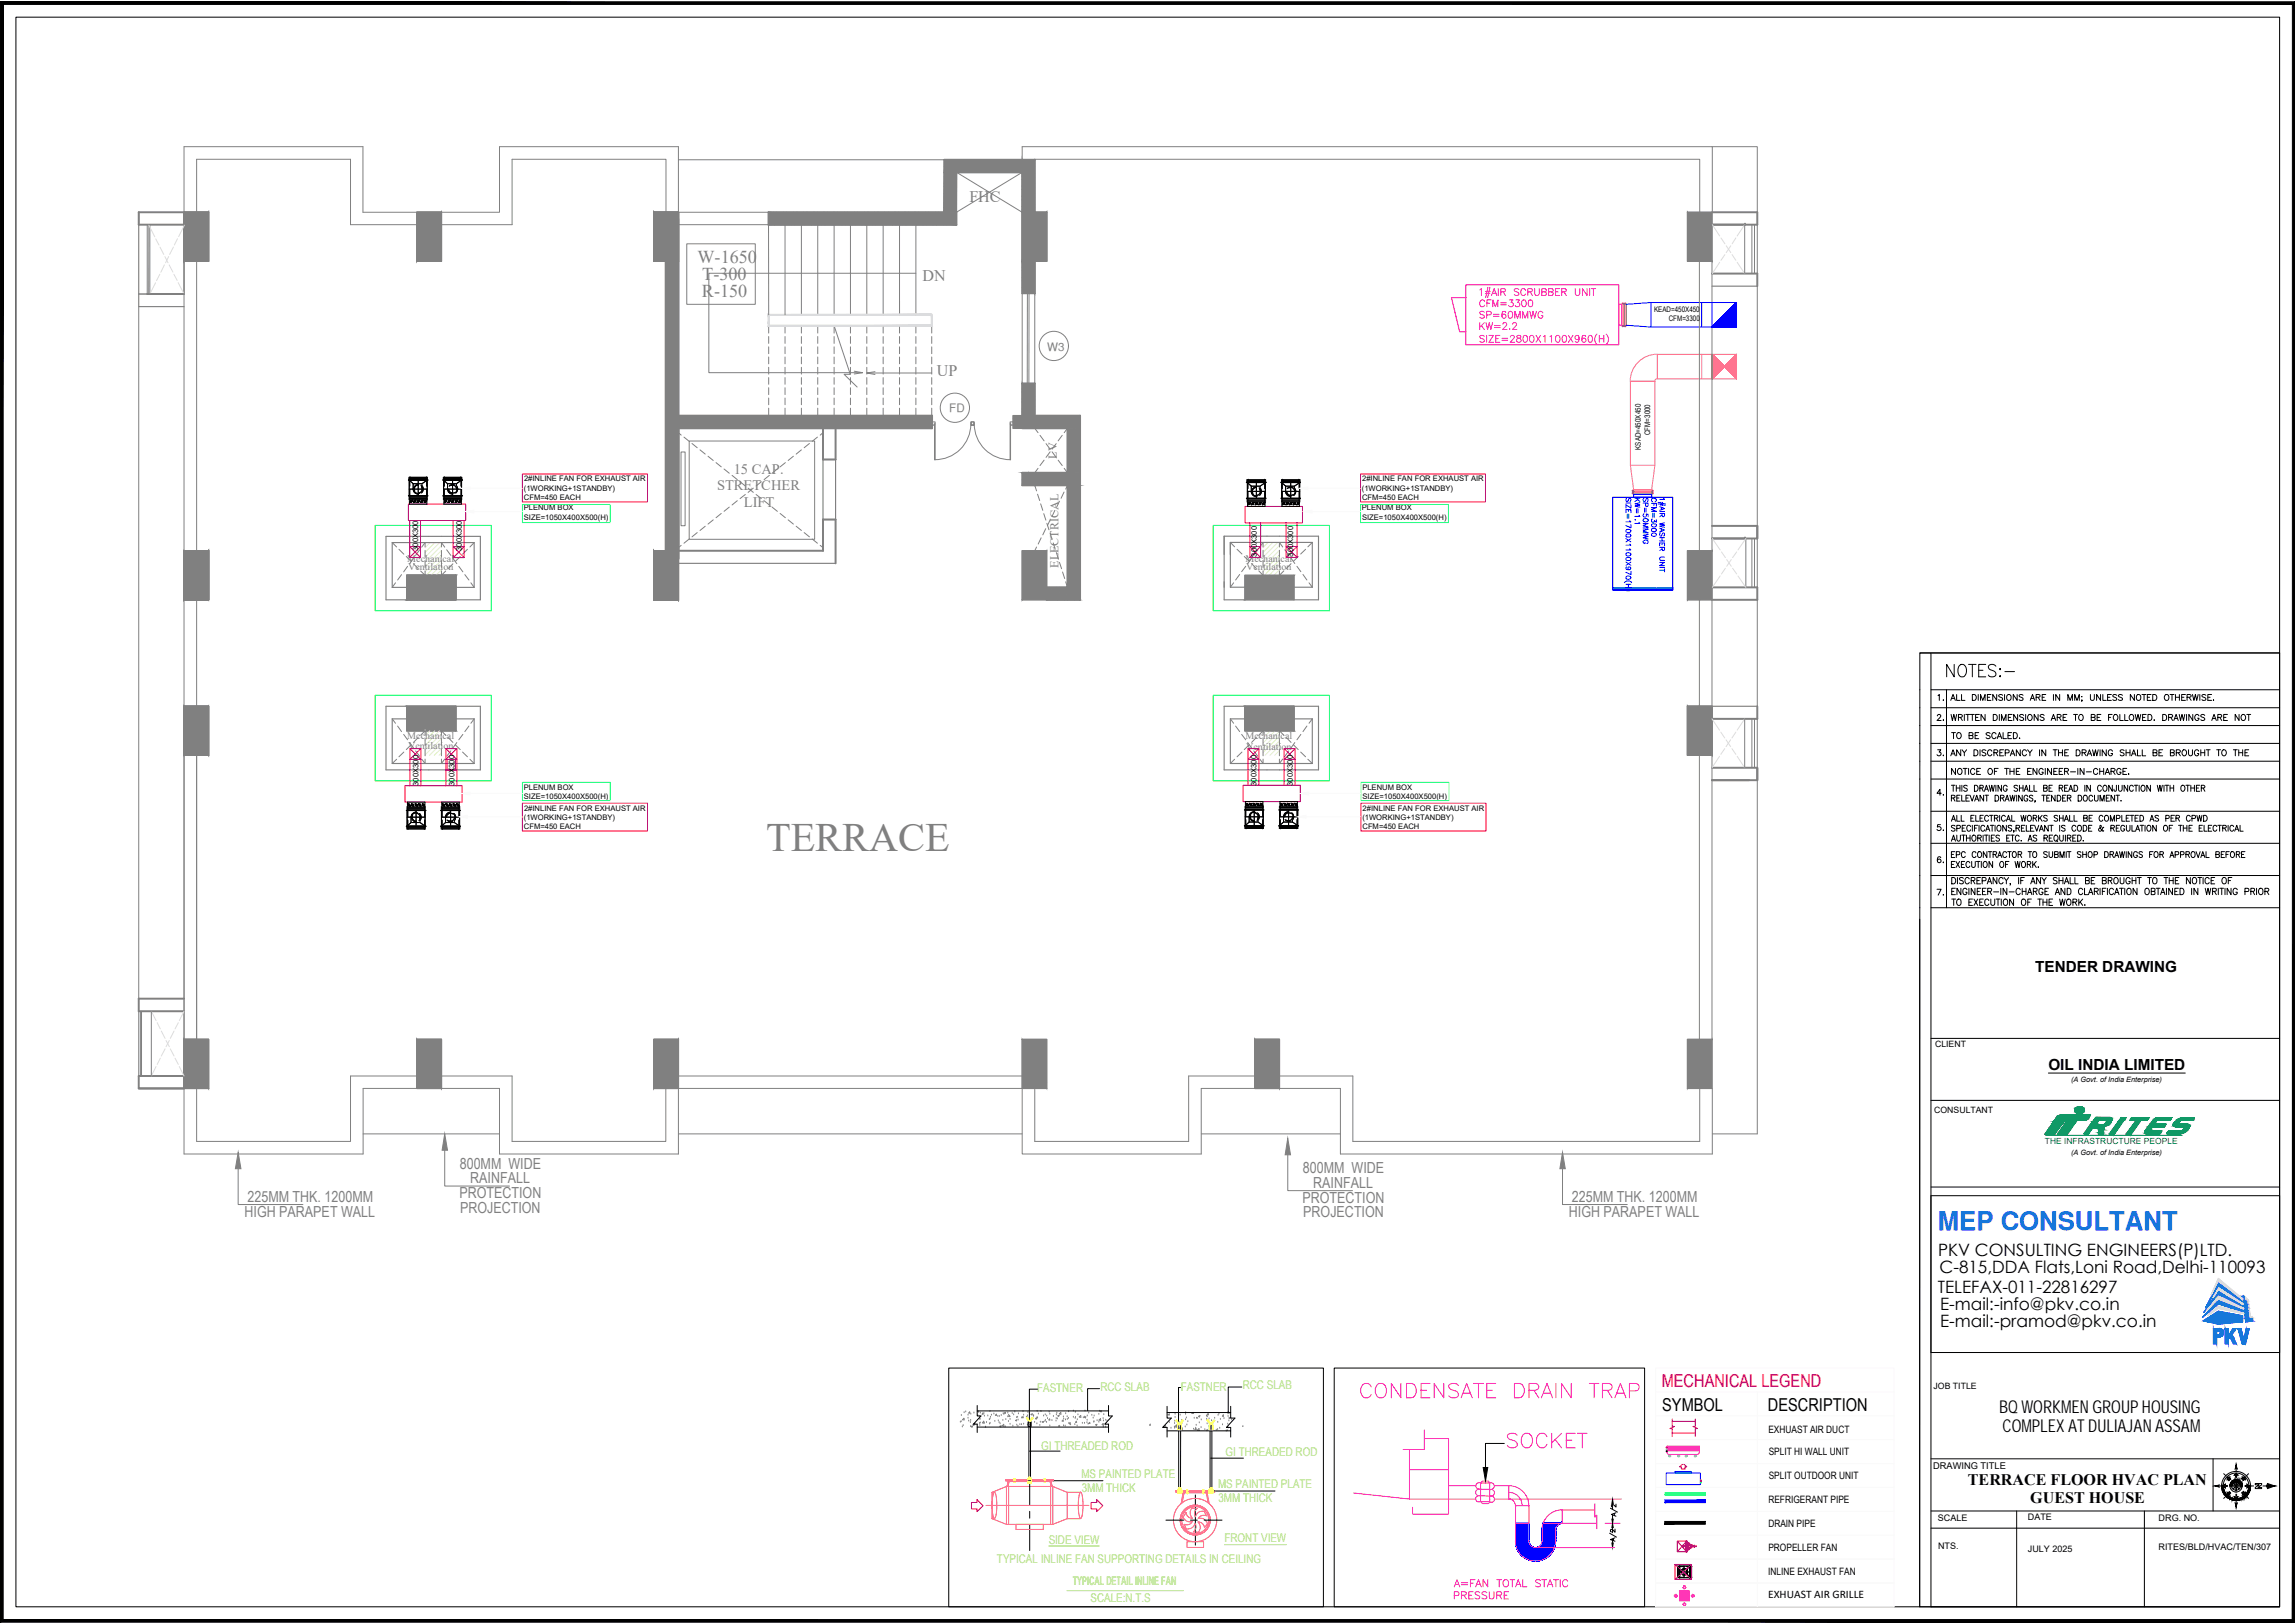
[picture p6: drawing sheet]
<svg xmlns="http://www.w3.org/2000/svg" width="594mm" height="420mm" viewBox="0 0 594 420" stroke-linecap="round" stroke-linejoin="round" font-family="sans-serif">
<defs><g id="words">
<text font-size="10.4" fill="#808080" x="198.3" y="220.3">TERRACE</text>
<text font-size="7.5" fill="#f0f" x="389.5" y="376.1">SOCKET</text>
<text font-size="7.1" fill="#f0f" x="351.4" y="363">CONDENSATE DRAIN TRAP</text>
<text font-size="6.7" fill="#007fff" x="501.6" y="318.5">MEP CONSULTANT</text>
<text font-size="6.6" x="503.1" y="176.4">NOTES:-</text>
<g font-size="4.9">
<text x="504.5" y="224.7" transform="rotate(-90 504.5 224.7)">6.</text>
<text x="419.8" y="393.7" transform="rotate(-90 419.8 393.7)">A/2</text>
</g>
<g font-size="4.7" fill="#808080">
<text x="180.6" y="68.1">W-1650</text>
<text x="181.7" y="76.8">R-150</text>
<text x="181.8" y="72.5">T-300</text>
</g>
<text font-size="4.6" fill="#f00" x="430.2" y="359.1">MECHANICAL LEGEND</text>
<g font-size="4.6">
<text x="430.3" y="365.2">SYMBOL</text>
<text x="457.6" y="365.2">DESCRIPTION</text>
<text x="517.5" y="365.9">BQ WORKMEN GROUP HOUSING</text>
<text x="518.4" y="370.6">COMPLEXAT DULIAJAN ASSAM</text>
</g>
<g font-size="4.4">
<text x="500.9" y="182.4">1.</text>
<text x="500.6" y="187.7">2.</text>
<text x="500.6" y="196.8">3.</text>
<text x="500.6" y="207.1">4.</text>
<text x="500.6" y="216.3">5.</text>
<text x="500.6" y="232.8">7.</text>
<text x="501.7" y="325.1">PKV CONSULTING ENGINEERS(P)LTD.</text>
<text x="502.1" y="329.6">C-815,DDA Flats,Loni Road,Delhi-110093</text>
<text x="501.6" y="334.7">TELEFAX-011-22816297</text>
<text x="502.2" y="339">E-mail:-info@pkv.co.in</text>
<text x="502.2" y="343.5">E-mail:-pramod@pkv.co.in</text>
</g>
<g font-size="4.2" fill="#808080">
<text x="250.9" y="52.2">FHC</text>
<text x="238.8" y="72.6">DN</text>
<text x="242.5" y="97.3">UP</text>
</g>
<g font-size="4.2">
<text x="509.4" y="384.4">TERRACE FLOOR HVAC PLAN</text>
<text x="525.5" y="389.1">GUEST HOUSE</text>
</g>
<g font-size="4">
<text x="526.8" y="251.6">TENDER DRAWING</text>
<text x="530.2" y="276.9">OIL INDIA LIMITED</text>
</g>
<g font-size="3.9" fill="#808080">
<text x="119" y="302.6">800MM WIDE</text>
<text x="337.3" y="303.7">800MM WIDE</text>
<text x="64.1" y="311.1">225MM THK. 1200MM</text>
<text x="118.9" y="310.1">PROTECTION</text>
<text x="121.7" y="306.3">RAINFALL</text>
<text x="337.2" y="311.3">PROTECTION</text>
<text x="340" y="307.5">RAINFALL</text>
<text x="406.9" y="311.1">225MM THK. 1200MM</text>
<text x="63.3" y="315">HIGH PARAPET WALL</text>
<text x="119.1" y="313.9">PROJECTION</text>
<text x="337.4" y="315.1">PROJECTION</text>
<text x="406.1" y="315">HIGH PARAPET WALL</text>
</g>
<g font-size="3.8" fill="#808080">
<text x="189.9" y="122.6">15 CAP.</text>
<text x="185.6" y="126.9">STRETCHER</text>
<text x="192.5" y="131.1">LIFT</text>
</g>
<g font-size="3.5">
<text x="578.6" y="384.5" transform="rotate(-90 578.6 384.5)">SW</text>
<text x="578.6" y="388.1" transform="rotate(-90 578.6 388.1)">SE</text>
<text x="579.3" y="384.5">NW</text>
<text x="579.3" y="388.1">NE</text>
</g>
<g font-size="3.1" fill="#808080">
<text x="273.6" y="118.7" transform="rotate(-90 273.6 118.7)">LV</text>
<text x="274" y="147" transform="rotate(-90 274 147)">ELECTRICAL</text>
</g>
<g font-size="3.1" fill="#a5dd6e">
<text x="321.7" y="359.5">RCC SLAB</text>
<text x="268.5" y="360.3">FASTNER</text>
<text x="284.8" y="360.1">RCC SLAB</text>
<text x="305.6" y="360.1">FASTNER</text>
<text x="269.6" y="375.4">GI THREADED ROD</text>
<text x="317.3" y="376.9">GI THREADED ROD</text>
<text x="279.9" y="382.6">MS PAINTED PLATE</text>
<text x="280" y="386.3">3MM THICK</text>
<text x="315.3" y="385.2">MS PAINTED PLATE</text>
<text x="315.4" y="389">3MM THICK</text>
<text x="271.5" y="399.6">SIDE VIEW</text>
<text x="317" y="399.2">FRONT VIEW</text>
<text x="258.1" y="404.7">TYPICAL INLINE FAN SUPPORTING DETAILS IN CEILING</text>
<text x="277.7" y="410.3">TYPICAL DETAIL INLINE FAN</text>
<text x="282.3" y="414.7">SCALE:N.T.S</text>
</g>
<text font-size="3.1" x="577.8" y="388.4">E</text>
<g font-size="3" fill="#808080">
<text x="271.1" y="90.8">W3</text>
<text x="245.7" y="106.7">FD</text>
</g>
<text font-size="3" x="457.7" y="413.8">EXHUAST AIR GRILLE</text>
<g font-size="2.6" fill="#808080">
<text x="105.4" y="145.5">Mechanical</text>
<text x="105.6" y="147.7">Ventilation</text>
<text x="322.4" y="145.4">Mechanical</text>
<text x="322.6" y="147.5">Ventilation</text>
<text x="105.4" y="191.3">Mechanical</text>
<text x="322.4" y="191.4">Mechanical</text>
<text x="105.6" y="194">Ventilation</text>
<text x="322.6" y="194.1">Ventilation</text>
</g>
<g font-size="2.6">
<text x="457.8" y="370.9">EXHUAST AIR DUCT</text>
<text x="457.8" y="376.8">SPLIT HI WALL UNIT</text>
<text x="457.8" y="382.9">SPLIT OUTDOOR UNIT</text>
<text x="457.8" y="389.1">REFRIGERANT PIPE</text>
<text x="575.4" y="385.9">S</text>
<text x="580.3" y="385.9">N</text>
<text x="457.8" y="395.3">DRAIN PIPE</text>
<text x="457.8" y="401.5">PROPELLER FAN</text>
<text x="457.7" y="407.7">INLINE EXHAUST FAN</text>
</g>
<text font-size="2.4" x="500.4" y="380.3">DRAWING TITLE</text>
<g font-size="2.3">
<text x="500.9" y="271.1">CLIENT</text>
<text x="500.7" y="288.1">CONSULTANT</text>
<text x="500.5" y="359.7">JOB TITLE</text>
<text x="501.7" y="393.7">SCALE</text>
<text x="524.9" y="393.5">DATE</text>
<text x="558.8" y="393.7">DRG. NO.</text>
<text x="501.7" y="401">NTS.</text>
<text x="524.9" y="401.7">JULY 2025</text>
<text x="558.8" y="401.3">RITES/BLD/HVAC/TEN/307</text>
</g>
<text font-size="2.2" fill="#009926" x="529.4" y="296.1">THE INFRASTRUCTURE PEOPLE</text>
<g font-size="2">
<text x="428.2" y="80.8">KEAD=450X450</text>
<text x="432" y="83.2">CFM=3300</text>
<text x="427.2" y="112.6" transform="rotate(-90 427.2 112.6)">CFM=3000</text>
<text x="424.7" y="116.4" transform="rotate(-90 424.7 116.4)">KSAD=450X450</text>
<text x="135.7" y="124.6">2#INLINE FAN FOR EXHAUST AIR</text>
<text x="352.6" y="124.6">2#INLINE FAN FOR EXHAUST AIR</text>
<text x="135.6" y="127">(1WORKING+1STANDBY)</text>
<text x="135.6" y="129.4">CFM=450 EACH</text>
<text x="352.5" y="127">(1WORKING+1STANDBY)</text>
<text x="352.6" y="129.4">CFM=450 EACH</text>
<text x="135.6" y="132.1">PLENUM BOX</text>
<text x="135.6" y="134.5">SIZE=1050X400X500(H)</text>
<text x="352.5" y="132.1">PLENUM BOX</text>
<text x="352.6" y="134.5">SIZE=1050X400X500(H)</text>
<text x="108.3" y="142.6" transform="rotate(-90 108.3 142.6)">300X300</text>
<text x="119.6" y="142.6" transform="rotate(-90 119.6 142.6)">300X300</text>
<text x="325.3" y="144.1" transform="rotate(-90 325.3 144.1)">300X300</text>
<text x="334.7" y="144.1" transform="rotate(-90 334.7 144.1)">300X300</text>
<text x="108.3" y="203.4" transform="rotate(-90 108.3 203.4)">300X300</text>
<text x="117.7" y="203.4" transform="rotate(-90 117.7 203.4)">300X300</text>
<text x="325.3" y="203.4" transform="rotate(-90 325.3 203.4)">300X300</text>
<text x="334.7" y="203.4" transform="rotate(-90 334.7 203.4)">300X300</text>
<text x="135.6" y="204.4">PLENUM BOX</text>
<text x="135.6" y="206.8">SIZE=1050X400X500(H)</text>
<text x="135.7" y="209.9">2#INLINE FAN FOR EXHAUST AIR</text>
<text x="352.7" y="204.4">PLENUM BOX</text>
<text x="352.7" y="206.8">SIZE=1050X400X500(H)</text>
<text x="352.7" y="209.9">2#INLINE FAN FOR EXHAUST AIR</text>
<text x="135.6" y="212.3">(1WORKING+1STANDBY)</text>
<text x="135.6" y="214.6">CFM=450 EACH</text>
<text x="352.7" y="212.3">(1WORKING+1STANDBY)</text>
<text x="352.7" y="214.6">CFM=450 EACH</text>
</g>
<g font-size="1.9">
<text x="536.1" y="280.2">(A Govt. of India Enterprise)</text>
<text x="536.1" y="299">(A Govt. of India Enterprise)</text>
</g>
</g></defs>
<!-- layer: SAD -->
<g fill="none" stroke="#ff7f7f" stroke-width=".26">
<path d="M422 98.7h6.4v21.7h-6.4zM422 98.7h6.4M429 91.7a7 7 0 0 0-7 7M429 98l-.5 .2-.2 .5M429 91.7h14.2v6.4h-14.2zM429 91.7v6.4M440.5 91.7v6.4M443.2 91.8l6.3 6.3M443.2 92.2l.3-.2-.3 .3M443.2 92.4l.4-.3-.4 .5 .4-.4-.4 .5M443.2 92.9l.6-.5-.6 .7 .7-.7-.7 .7M443.2 93.3l.8-.8-.8 .9"/>
<path d="M443.2 93.4l.8-.8-.8 .9M443.2 93.8l1.1-1-1.1 1.1M443.2 94l1.2-1.1-1.2 1.3 1.2-1.2-1.2 1.2M443.2 94.5l1.4-1.4-1.4 1.5M443.2 94.9l1.6-1.6-1.6 1.7M443.2 95.1l1.7-1.6-1.7 1.8M443.2 95.3l1.7-1.8zM443.2 95.3l1.8-1.7-1.8 1.9M443.2 95.7l2-1.9-2 2M443.2 96l2.2-2.1-2.2 2.2M443.2 96.1l2.2-2.2-2.2 2.3M443.2 96.6l2.5-2.4-2.5 2.5"/>
<path d="M443.2 96.7l2.5-2.5zM443.2 96.8l2.6-2.5-2.6 2.6M443.2 97.1l2.7-2.7-2.7 2.8M443.2 97.2l2.8-2.7-2.8 2.8M443.2 97.7l3-3-3 3.1M443.2 97.9l3.1-3.1-3.1 3.2M443.2 98l3.1-3.1zM443.2 91.8v.1zM443.2 91.8v.2M443.3 91.9l-.1 .2zM443.5 92l-.3 .4zM443.6 92.2l-.4 .6z"/>
<path d="M443.7 92.2l-.5 .6M443.7 92.3l-.5 .6zM443.9 92.5l-.7 .7zM444 92.6l-.8 1zM444.1 92.7l-.9 .9M444.3 92.8l-1.1 1.2zM444.4 93l-1.2 1.3zM444.5 93l-1.3 1.4zM444.6 93.2l-1.4 1.5M444.7 93.3l-1.5 1.5zM444.8 93.4l-1.6 1.7zM445 93.6l-1.8 1.9z"/>
<path d="M445.1 93.6l-1.9 2M445.1 93.7l-1.9 2zM445.2 93.8l-2 2.1zM445.4 94l-2.2 2.3zM445.5 94.1l-2.3 2.3M445.5 94.1l-2.3 2.4zM445.8 94.4l-2.6 2.6zM446 94.5l-2.8 3M446 94.6l-2.8 2.9zM446.1 94.7l-2.9 2.9zM446.2 94.8l-3 3.1zM446.3 94.9l3.2-3.2z"/>
<path d="M446.5 95l3-3.1zM446.5 95l3-3-3 3M446.5 95l3-3zM446.5 95.1l3-3-3 3M446.6 95.2l2.9-2.9zM446.8 95.3l2.7-2.7zM446.9 95.5l2.6-2.6zM446.9 95.5l2.6-2.5-2.6 2.5M447 95.5l2.5-2.5zM447 95.5l2.5-2.5-2.5 2.5M447.1 95.6l2.4-2.4zM447.2 95.8l2.3-2.4z"/>
<path d="M447.4 95.9l2.1-2.2zM447.4 95.9l2.1-2.1-2.1 2.1M447.4 96l2.1-2.1-2.1 2.1M447.4 96l2.1-2.1zM447.4 96l2.1-2-2.1 2M447.5 96l2-2zM447.6 96.2l1.9-1.9zM447.7 96.3l1.8-1.8zM447.8 96.4l1.7-1.7zM447.8 96.4l1.7-1.7-1.7 1.7M447.9 96.4l1.6-1.7zM447.9 96.4l1.6-1.6-1.6 1.6"/>
<path d="M447.9 96.5l1.6-1.6-1.6 1.6M447.9 96.5l1.6-1.6zM448 96.6l1.5-1.6zM448.1 96.7l1.4-1.4zM448.2 96.7l1.3-1.3zM448.3 96.8l1.2-1.2zM448.3 96.9l1.2-1.2-1.2 1.2M448.3 96.9l1.2-1.2zM448.3 96.9l1.2-1.1-1.2 1.1M448.4 97l1.1-1.1zM448.7 97.2l.8-.8-.8 .8M448.7 97.3l.8-.8z"/>
<path d="M448.7 97.3l.8-.7-.8 .7M448.8 97.3l.7-.7zM448.8 97.4l.7-.7-.7 .7M448.8 97.4l.7-.7zM449 97.5l.5-.5zM449.1 97.7l.4-.5zM449.2 97.7l.3-.3zM449.2 97.7l.3-.2-.3 .2M449.2 97.8l.3-.3-.3 .3M449.3 97.8l.2-.3zM449.3 97.8l.2-.2-.2 .2M449.3 97.8l.2-.2z"/>
<path d="M449.5 97.3l-.4 .4M449.5 94.6l-1.7 1.8M449.5 91.7v6.4h-6.3v-6.4h6.3l-6.3 6.3M449.5 91.8l-3.1 3.2M449.5 91.9l-3 3.1zM449.5 92l-3 3.1 3-3.1-3 3.1 3-3.1-3 3.1 3-3.1-3 3.1 3-3.1-3 3.1 3-3.1-3 3.1 3-3-3 3 3-3-3 3 3-3-3 3 3-3-3 3 3-3-3 3 3-3-3 3 3-3-3 3 3-3-3 3 3-3-3 3 3-3-3 3 3-3-3 3 3-3-3 3 3-3-3 3 3-3-3 3 3-2.8M449.5 92.4l-2.8 2.9 2.8-2.8M449.5 92.7l-2.7 2.7 2.7-2.6M449.5 92.9l-2.6 2.6M449.5 93l-2.5 2.5zM449.5 93l-2.5 2.6 2.5-2.5M449.5 93.3l-2.4 2.4 2.4-2.3"/>
<path d="M449.5 93.5l-2.3 2.3 2.3-2.2M449.5 93.8l-2.2 2.1M449.5 93.8l-2.1 2.2zM449.5 93.9l-2.1 2.1 2.1-2.1M449.5 94l-2 2.1 2-2.1-2 2.1 2-2.1-2 2.1 2-2.1-2 2.1 2-2.1-2 2.1 2-2.1-2 2.1 2-2-2 2 2-2-2 2 2-2-2 2 2-2-1.9 2.1 1.9-2M449.5 94.4l-1.9 1.8 1.9-1.7M449.5 94.7l-1.7 1.7zM449.5 94.7l-1.6 1.7 1.6-1.5M449.5 95l-1.5 1.6 1.5-1.6M449.5 95.1l-1.5 1.5 1.5-1.4M449.5 95.5l-1.3 1.3M449.5 95.6l-1.2 1.3 1.2-1.2"/>
<path d="M449.5 95.8l-1.1 1.1 1.1-1.1M449.5 96l-1 1 1-.9M449.5 96.1l-.9 1.1zM449.5 96.2l-.9 1 .9-.8M449.5 96.6l-.8 .7M449.5 96.6l-.7 .8zM449.5 96.7l-.6 .8 .6-.7M449.5 96.8l-.6 .7 .6-.6M449.5 97.1l-.5 .5 .5-.4M449.5 97.4l-.3 .3zM449.5 97.5l-.3 .3 .3-.2M449.5 97.7l-.2 .2 .2-.3-.2 .3 .2-.3-.2 .3 .2-.3-.2 .3 .2-.3-.2 .3 .2-.3-.2 .3 .2-.1"/>
<path d="M449.5 97.8l-.1 .2zM449.5 97.9v.1M449.5 98.1h.1M422 120.4l.9 6.4M428.4 120.4l-.9 6.4"/>
</g>
<!-- layer: AIR WASHER -->
<g fill="none" stroke="#0ff" stroke-width=".3">
<path d="M417.5 152.2l.6 .5M418.1 152.2l-.6 .5M418.2 152.2l.6 .5M418.2 152.7l.7-.5 .6 .5M419.5 152.2l-.6 .5M419.5 152.2l.6 .5M420.2 152.2l-.6 .5M420.3 152.2l.5 .5M420.8 152.2l-.5 .5M420.9 152.2l.6 .5M421.6 152.2l-.6 .5M421.6 152.2l.6 .5"/>
<path d="M421.7 152.7l.6-.5 .6 .5M422.9 152.2l-.6 .5M423 152.2l.6 .5M423.6 152.2l-.6 .5M423.7 152.2l.5 .5M424.3 152.2l-.6 .5M424.4 152.2l.6 .5M425 152.2l-.6 .5M425 152.2l.6 .5M425.1 152.7l.6-.5 .6 .5M426.4 152.2l-.6 .5M426.4 152.2l.6 .5"/>
<path d="M427 152.2l-.5 .5M427.1 152.2l.6 .5M427.2 152.7l.6-.5 .6 .5M428.4 152.2l-.6 .5M428.5 152.2l.6 .5M428.5 152.7l.6-.5 .6 .5M429.8 152.2l-.6 .5M429.9 152.2l.5 .5M430.5 152.2l-.6 .5M430.5 152.2l.6 .5M430.6 152.7l.6-.5 .6 .5M431.9 152.2l-.6 .5"/>
<path d="M431.9 152.2l.6 .5M432.5 152.2l-.6 .5M432.6 152.2l.4 .4M433 152.4l-.3 .3"/>
</g>
<path d="M417.5 128.7h15.5v24h-15.5zM422.9 128h4.6v.7h-4.6zM417.5 152.7h15.5M417.5 152.2h15.5" fill="none" stroke="#00f" stroke-width=".3"/>
<path d="M422.9 127.6h4.6M422.9 127.2h4.6M427.5 127.2l.5 .2-.5 .2 .5 .2-.5 .2M427.5 127.2l.5-.2-.5-.2h-4.6l-.4 .2 .4 .2-.4 .2 .4 .2-.4 .2 .4 .2" fill="none" stroke="#cd6928" stroke-width=".3"/>
<g fill="none" stroke="#00f" stroke-width=".26">
<path d="M420.9 132.7v-.7h1.3v.7M420.9 130.3h1.3M420.9 139.4l1.3 .9M420.9 137.2l.7-.2 .6 .4a.65 .65 0 0 1-.7 .5 .65 .65 0 0 1-.6-.5zM420.9 138.4l.7-.2 .6 .4a.66 .66 0 0 1-.7 .5 .66 .66 0 0 1-.6-.5zM421.1 129l-.2 .3 .2 .5 .3-.1 .3-.6 .3-.1 .2 .3-.2 .5M421.2 133.1v1.1M421.5 132v.4M421.6 133.1v1.1M421.9 134.8l.3 .3h-1.3M422.2 130.7v.8l-1.3-.8v.8M422.2 135.8v.9l-1.3-.6"/>
<path d="M422.2 139.4l-1.3 .9M423.2 129h1.3M423.3 134.5h.1M423.6 131.7v1.1M423.6 129l.9 .8M424 129.3l-.8 .5M424 131.7v1.1M424.3 133.4l.2 .3h-1.3M424.3 135.2l.2 .3h-1.3M424.5 130.1l-1.3 .3 1.3 .3-1.3 .3 1.3 .3M425.3 130.3h1.3v.5l-.2 .3-.4-.1v-.7M425.3 135.5h1.3l-1.3 .5 1.3 .5h-1.3"/>
<path d="M425.3 136.9h1.3l-1.3 .6 1.3 .4h-1.3M425.4 134.4a.64 .64 0 0 1 .8-.2 .64 .64 0 0 1 .4 .7 .63 .63 0 0 1-.8 .3 .63 .63 0 0 1-.4-.8zM425.5 129l-.2 .3 .2 .5 .4-.1 .3-.7h.2l.2 .3-.2 .5M425.6 133a.47 .47 0 0 0-.2 .7 .47 .47 0 0 0 .7 .1 .47 .47 0 0 0 0-.7h.5v.7M425.7 131.5v1.1M426.1 131.5v1.1M426.6 138.3l-1.3 .3 1.3 .3-1.3 .3 1.3 .3M427.5 130.3h1.3v.8M427.5 131.4h1.3l-1.3 .5 1.3 .5h-1.3M427.5 135.8l.5-.2 .7 .2a.58 .58 0 0 1-.6 .7 .58 .58 0 0 1-.6-.7zM427.5 136.9a.64 .64 0 0 1 .8-.2 .64 .64 0 0 1 .4 .8 .63 .63 0 0 1-.8 .2 .63 .63 0 0 1-.4-.8zM427.5 138.2l.5-.2 .7 .2a.58 .58 0 0 1-.6 .7 .58 .58 0 0 1-.6-.7z"/>
<path d="M427.7 134.4a.43 .43 0 0 0-.1 .7 .43 .43 0 0 0 .7-.3l.5 .4v-.7M427.8 129.9a.46 .46 0 0 1-.3-.5 .46 .46 0 0 1 .5-.4h.3a.45 .45 0 0 1 .5 .4 .45 .45 0 0 1-.4 .5M427.8 132.8v1.1M428.1 130.3v.5M428.2 132.8v1.1M429.2 130l1.9 .5M429.2 130.4l1.9 .5M429.6 131.1l1.3 .6-1.3 .4M429.6 132.9h1.3v.6l-.3 .3-.4-.3v-.6M429.6 136.7l1.3 .5-1.3 .5M429.6 132.4h1.3M429.6 139.2h1.3"/>
<path d="M429.8 137.9l-.2 .3 .2 .6 .3-.1 .3-.7 .3-.1 .2 .3-.2 .6M430 130v.9M430 131.3v.7M430 136.9v.6M430.2 133.4l-.6 .4M430.2 139.2v.8M430.3 130v.9M430.6 129l.3 .3h-1.3M430.9 135.3l-1.3 .3 1.3 .3-1.3 .3 1.3 .3M420.5 150.8a1.27 1.27 0 0 1 1.9 0M420.5 152.5a1.27 1.27 0 0 0 1.9 0M420.9 145.5l1.3 .8"/>
<path d="M420.9 151.3h1.3M420.9 152.1h1.3M420.9 143.3l.7-.2 .6 .3a.65 .65 0 0 1-.7 .5 .65 .65 0 0 1-.6-.5zM420.9 144.5l.7-.2 .6 .4a.66 .66 0 0 1-.7 .4 .66 .66 0 0 1-.6-.4zM420.9 149.3l.7-.2 .6 .4a.65 .65 0 0 1-.7 .5 .65 .65 0 0 1-.6-.5zM421.1 146.8l-.2 .1a.62 .62 0 0 0 .4 .7 .62 .62 0 0 0 .8-.3 .38 .38 0 0 0-.2-.5 .38 .38 0 0 0-.5 .2 .38 .38 0 0 0 .3 .5M421.5 151.3v.8M421.9 140.8l.3 .3h-1.3M421.9 142.1l.3 .3h-1.3M422.2 147.9v.9l-1.3-.6M422.2 145.5l-1.3 .8M425.8 140.4v.3a.45 .45 0 0 1-.5-.4 .45 .45 0 0 1 .5-.5h.3a.45 .45 0 0 1 .6 .4 .45 .45 0 0 1-.4 .5"/>
<path d="M429.6 141.3v-.8h1.3v.8M429.6 141.7h1.3l-.1 .8h-.4l-.2-.8M429.6 145.6h1.3l-1.3 .8h1.3M429.6 140h1.3M429.6 146.9h1.3M429.6 147.6h1.3M430.2 140.5v.5M430.2 142.1l-.6 .4M430.9 144.2l-1.1 .1-.2 .3 .2 .4 1.1 .1M430.9 147.2v.8"/>
</g>
<!-- layer: AIR SCRUBBER -->
<path d="M379.4 73.7h39.6v15.6h-39.6zM379.4 77h-3.7l2.1 8.9h1.6M419 78.8h.8v5.4h-.8z" fill="none" stroke="#f0f" stroke-width=".3"/>
<path d="M419.8 78.8l.2-.4 .2 .4 .2-.4 .2 .4M420.2 78.8v5.4M420.6 78.8l.2-.4 .2 .4v5.4l-.2 .4-.2-.4-.2 .4-.2-.4-.2 .4-.2-.4M420.6 78.8v5.4" fill="none" stroke="#cd6928" stroke-width=".3"/>
<g fill="none" stroke="#f0f" stroke-width=".26">
<path d="M383 75.1l.5-.4v1.8M384.3 78.1a.65 .65 0 0 0-.7-.5 .65 .65 0 0 0-.6 .7v.4a.65 .65 0 0 0 .6 .7 .65 .65 0 0 0 .7-.4M384.5 76h1.2M384.6 75.5h1.2M384.9 78.5h.7M385.2 74.4l-.6 2.6M385.7 74.4l-.6 2.6M386 77.6h-1.1v1.8M386.1 76.5l.7-1.8 .6 1.8M386.3 75.9h.9M386.4 79.4v-1.8l.7 1.8 .6-1.8v1.8M387.8 74.7v1.8"/>
<path d="M388.4 78.4h1.5M388.4 78.9h1.5M388.5 75.6l1-.1 .2-.3-.1-.3-1.1-.2v1.8M389.1 75.6l.6 .9M390.7 77.6h.9l-.5 .7a.59 .59 0 0 1 .5 1 .59 .59 0 0 1-1.1-.2M392.4 77.6h.9l-.5 .7a.59 .59 0 0 1 .5 1 .59 .59 0 0 1-1.1-.2M393.2 75l-.5-.3-.7 .3 .1 .4 .9 .3 .2 .3v.2l-.5 .3-.7-.3M394.1 77.7a.58 .58 0 0 1 .9 .3l.1 .4a.76 .76 0 0 1-.7 1 1.14 1.14 0 0 1-.3-1.7zM394.9 75.1a.63 .63 0 0 0-.7-.4 .63 .63 0 0 0-.5 .7v.4a.63 .63 0 0 0 .5 .7 .63 .63 0 0 0 .7-.4M395.5 75.6l1-.1 .2-.3-.1-.3-1.1-.2v1.8M395.8 77.7a.58 .58 0 0 1 .9 .3l.1 .4a.76 .76 0 0 1-.7 1 1.14 1.14 0 0 1-.3-1.7zM396.1 75.6l.6 .9"/>
<path d="M397.3 74.7v1.3l.5 .5 .6-.3 .1-1.5M399.9 75.6l.4 .3-.1 .4-1.1 .2v-1.8l1.1 .2 .1 .3-.2 .3-1 .1M401.6 75.6l.5 .3-.1 .4-1.1 .2v-1.8l1.1 .2 .1 .3-.2 .3-1 .1M402.6 75.6h.7M403.7 74.7h-1.1v1.8h1.1M404.3 75.6l1-.1 .1-.3v-.3l-1.1-.2v1.8M404.8 75.6l.6 .9M407.8 74.7v1.3l.5 .5 .6-.3 .1-1.5M410.8 74.7v1.8l-1.2-1.8v1.8M411.5 74.7v1.8M411.9 74.7h1.2M412.5 74.7v1.8"/>
<path d="M383 83.5v1.8M383.5 84.3l.7 1M384.2 80.9l-.4-.3-.8 .3 .2 .4 .9 .3 .1 .3v.2l-.4 .3-.8-.3M384.2 87.1l-.4-.3-.8 .3 .2 .4 .9 .3 .1 .3v.2l-.4 .3-.8-.3M384.2 83.5l-1.2 1.2M384.7 83.5l.4 1.8 .4-1.8 .4 1.8 .4-1.8M384.8 81.5l1-.1 .2-.2-.1-.4-1.1-.2v1.8M384.8 86.8v1.8M385.4 86.8h1.2l-1.2 1.8h1.2M386.6 81.4h1.5M386.6 81.9h1.5M386.9 84.3h1.4"/>
<path d="M386.9 84.8h1.4M387.2 87.7h.6M388.3 86.8h-1.1v1.8h1.1M388.8 87.6h1.5M388.8 88.1h1.5M389 83.9l.4-.4 .5 .1 .1 .3-.2 .6-.9 .8h1.2M389.8 80.9l-.1-.2a.58 .58 0 0 0-.9 .2 1.04 1.04 0 0 0 .5 1.5 .55 .55 0 0 0 .6-.5 .55 .55 0 0 0-.5-.6 .55 .55 0 0 0-.6 .5M390.6 80.7a.58 .58 0 0 1 .9 .2l.1 .5a.76 .76 0 0 1-.7 1 1.14 1.14 0 0 1-.3-1.7zM390.7 85.2h.2zM391 87.2l.3-.4 .5 .1 .2 .3-.3 .6-.8 .8h1.2M391.6 83.9l.3-.4 .5 .1 .2 .3-.3 .6-.8 .8h1.2M392.1 82.4v-1.8l.7 1.8 .7-1.8v1.8"/>
<path d="M392.7 86.9v.5l.8 .3 .3 .3a.59 .59 0 0 1-.6 .6 .59 .59 0 0 1-.6-.6l.2-.3 .8-.3 .1-.3a.67 .67 0 0 0-1-.2zM394.1 82.4v-1.8l.7 1.8 .7-1.8v1.8M394.5 86.9a.58 .58 0 0 1 .8 .3l.1 .4a.76 .76 0 0 1-.7 1 1.14 1.14 0 0 1-.2-1.7zM396 80.6l.4 1.8 .4-1.8 .5 1.8 .4-1.8M396.2 86.9a.58 .58 0 0 1 .8 .3l.1 .4a.76 .76 0 0 1-.7 1 1.14 1.14 0 0 1-.2-1.7zM397.6 86.8l1.2 1.8M398.8 86.8l-1.2 1.8M399.4 81a.65 .65 0 0 0-.8-.4 .65 .65 0 0 0-.5 .7v.4a.64 .64 0 0 0 .7 .7 .64 .64 0 0 0 .6-.7h-.4M399.6 87.2l.3-.4v1.8M401.2 87.2l.4-.4v1.8M402.9 86.9a.58 .58 0 0 1 .8 .3l.1 .4a.76 .76 0 0 1-.6 1 1.14 1.14 0 0 1-.3-1.7zM404.6 86.9a.58 .58 0 0 1 .8 .3l.1 .4a.76 .76 0 0 1-.7 1 1.14 1.14 0 0 1-.2-1.7z"/>
<path d="M406 86.8l1.2 1.8M407.2 86.8l-1.2 1.8M408.8 87.4a.55 .55 0 0 1-.8 .5 .55 .55 0 0 1-.2-.9 .55 .55 0 0 1 .9 .1l.1 .3a.84 .84 0 0 1-.7 1.2l-.3-.3M410.5 87.1l-.1-.2a.58 .58 0 0 0-.9 .3 1.04 1.04 0 0 0 .5 1.4 .55 .55 0 0 0 .6-.5 .55 .55 0 0 0-.5-.6 .55 .55 0 0 0-.6 .5M411.3 86.9a.53 .53 0 0 1 .8 .3l.1 .4a.77 .77 0 0 1-.6 1 1.14 1.14 0 0 1-.3-1.7zM413.4 86.5a1.78 1.78 0 0 0 0 2.7M414 87.7h1.2M414 86.8v1.8M415.2 86.8v1.8M415.8 86.5a1.78 1.78 0 0 1 0 2.7"/>
</g>
<!-- layer: EAD -->
<path d="M427.3 78.3l-6.3 .5M440.5 78.3v6.4M443.2 78.3h-15.9v6.4h15.9M421 84.2l6.3 .5" fill="none" stroke="#00f" stroke-width=".26"/>
<!-- layer: HATCH -->
<g fill="#808080" stroke="#808080" stroke-width=".26">
<path d="M264.6 99.3l3.3 8.3v-8.3zM264.6 99.3l3.3 8.3h-3.3z"/>
<path d="M264.6 67.6l3.3 8.4v-8.4zM264.6 67.6l3.3 8.4h-3.3z"/>
<path d="M262.3 107.6l17.3 3.2v-3.2zM262.3 107.6l17.3 3.2h-17.3z"/>
<path d="M264.6 41.4l3.3 13.5v-13.5zM264.6 41.4l3.3 13.5h-3.3z"/>
</g>
<g fill="none" stroke="#808080" stroke-width=".26">
<path d="M266.2 41.4l-1.6 1.6M267.1 41.4l-2.5 2.5M267.9 52.8l-2.2 2.1M267.9 42.3l-3.3 3.3M267.9 45l-3.3 3.2M267.9 47.6l-3.3 3.2M267.9 50.2l-3.3 3.3M267.9 43.2l-3.3 3.3M267.9 45.8l-3.3 3.3M267.9 48.5l-3.3 3.2M267.9 51.1l-3.3 3.3M267.9 53.7l-1.3 1.2"/>
<path d="M174 67.6l-1.6 1.7M174.9 67.6l-2.5 2.6M175.6 68.7l-3.2 3.2M175.6 71.3l-3.2 3.2M175.6 73.9l-3.2 3.3M175.6 76.5l-3.2 3.3M175.6 79.2l-3.2 3.2M175.6 69.6l-3.2 3.2M175.6 72.2l-3.2 3.2M175.6 74.8l-3.2 3.2M175.6 77.4l-3.2 3.2M266.2 67.6l-1.6 1.6"/>
<path d="M267 67.6l-2.4 2.5M267.9 74.7l-1.4 1.3M267.9 73.8l-2.2 2.2M267.9 68.6l-3.3 3.2M267.9 71.2l-3.3 3.3M267.9 69.4l-3.3 3.3M267.9 72.1l-3.3 3.2M175.6 81.8l-3.2 3.2M175.6 84.4l-3.2 3.2M175.6 87l-3.2 3.3M175.6 89.7l-3.2 3.2M175.6 92.2l-3.2 3.3"/>
<path d="M175.6 94.9l-3.2 3.2M175.6 97.5l-3.2 3.3M175.6 80l-3.2 3.3M175.6 82.6l-3.2 3.3M175.6 85.3l-3.2 3.2M175.6 87.9l-3.2 3.2M175.6 90.5l-3.2 3.3M175.6 93.1l-3.2 3.3M175.6 95.8l-3.2 3.2M175.6 98.4l-3.2 3.2M266 99.3l-1.4 1.4M266.8 99.3l-2.2 2.2"/>
<path d="M175.6 100.1l-3.2 3.3M175.6 102.7l-3.2 3.3M175.6 105.4l-3.2 3.2M175.6 108l-3.2 3.3M175.6 110.6l-3.2 3.3M175.6 113.2l-3.2 3.3M175.6 115.9l-3.2 3.2M175.6 118.5l-3.2 3.3M175.6 101l-3.2 3.3M175.6 103.6l-3.2 3.3M175.6 106.3l-3.2 3.2M175.6 108.9l-3.2 3.2"/>
<path d="M175.6 111.5l-3.2 3.2M175.6 114.1l-3.2 3.2M175.6 116.8l-3.2 3.2M175.6 119.3l-3.2 3.3M262.9 107.6l-.6 .6M263.8 107.6l-1.5 1.5M266.4 107.6l-3.2 3.2M267.9 105.3l-5.6 5.5M267.9 106.1l-1.5 1.5M267.9 100l-3.3 3.3M267.9 102.7l-3.3 3.2M267.9 100.9l-3.3 3.2"/>
<path d="M267.9 103.5l-3.3 3.3M268.2 107.6l-3.3 3.2M269 107.6l-3.2 3.2M270.8 107.6l-3.3 3.2M271.6 107.6l-3.2 3.2M273.4 107.6l-3.3 3.2M274.2 107.6l-3.2 3.2M276 107.6l-3.2 3.2M276.9 107.6l-3.2 3.2M278.7 107.6l-3.3 3.2M279.5 107.6l-3.2 3.2M279.6 109.3l-1.6 1.5"/>
<path d="M279.6 110.2l-.7 .6M175.6 139.4l-3.1 3.2M175.6 121.1l-3.2 3.3M175.6 123.7l-3.2 3.3M175.6 126.4l-3.2 3.2M175.6 129l-3.2 3.2M175.6 131.6l-3.2 3.2M175.6 134.2l-3.2 3.3M175.6 136.8l-3.2 3.3M175.6 122l-3.2 3.2M175.6 124.6l-3.2 3.2M175.6 127.2l-3.2 3.3"/>
<path d="M175.6 129.8l-3.2 3.3M175.6 132.5l-3.2 3.2M175.6 135.1l-3.2 3.2M175.6 137.7l-3.2 3.3M266.7 122.4l-.5 .4M267.5 122.4l-1.3 1.3M267.9 124.7l-1 .9M267.9 123.8l-1.7 1.6M175.6 142.1l-.5 .5M175.6 140.3l-2.3 2.3"/>
</g>
<!-- layer: window -->
<path d="M264.6 76h3.3v23.3h-3.3z" fill="none" stroke="#808080" stroke-width=".26"/>
<!-- layer: HATCH -->
<g fill="#e4a190" stroke="#e4a190" stroke-width=".26">
<path d="M266.2 122.4l1.7 3.2v-3.2zM266.2 122.4l1.7 3.2h-1.7z"/>
<path d="M172.4 67.6l3.2 75v-75zM172.4 67.6l3.2 75h-3.2z"/>
</g>
<!-- layer: Arch. Column hatch -->
<path d="M436.8 142.6h6.4l-6.4 12.7zM443.2 142.6l-6.4 12.7h6.4z" fill="#808080" stroke="#808080" stroke-width=".26"/>
<!-- layer: Arch. Column -->
<path d="M436.8 142.6h6.4v12.7h-6.4z" fill="none" stroke="#808080" stroke-width=".34"/>
<!-- layer: Arch. Brick Wall -->
<circle cx="439.9" cy="182.8" r=".17" fill="#808080"/>
<!-- layer: Arch. Column hatch -->
<g fill="#808080" stroke="#808080" stroke-width=".26">
<path d="M436.8 182.8v12.7h6.4zM436.8 182.8h6.4v12.7z"/>
<path d="M436.8 182.8v12.7h6.4zM436.8 182.8h6.4v12.7z"/>
<path d="M436.8 269.1h6.4l-6.4 12.7zM443.2 269.1l-6.4 12.7h6.4z"/>
<path d="M264.6 54.9h6.3l-6.3 12.7zM270.9 54.9l-6.3 12.7h6.3z"/>
<path d="M47.6 142.6h6.4l-6.4 12.7zM54 142.6l-6.4 12.7h6.4z"/>
</g>
<!-- layer: Arch. Column -->
<path d="M264.6 54.9h6.3v12.7h-6.3zM47.6 142.6h6.4v12.7h-6.4zM436.8 182.8h6.4v12.7h-6.4zM436.8 269.1h6.4v12.7h-6.4z" fill="none" stroke="#808080" stroke-width=".34"/>
<!-- layer: PARAPET -->
<path d="M267.9 41.2v.2M439.9 195.5v83.3M443.2 195.5v73.6" fill="none" stroke="#808080" stroke-width=".26"/>
<!-- layer: ABOVE -->
<path d="M454.9 202v91.5" fill="none" stroke="#808080" stroke-width=".26"/>
<!-- layer: WALL -->
<path d="M267.9 41.4v34.6M172.4 67.6v75M267.9 99.3v8.3M175.6 110.9v31.7" fill="none" stroke="#808080" stroke-width=".51"/>
<!-- layer: Arch. Brick Wall -->
<circle cx="440" cy="155.3" r=".17" fill="#808080"/>
<!-- layer: Arch. Column hatch -->
<g fill="#808080" stroke="#808080" stroke-width=".26">
<path d="M54 182.8v12.7h-6.4zM47.6 182.8v12.7l6.4-12.7z"/>
<path d="M436.8 54.9v12.7h6.4zM436.8 54.9h6.4v12.7z"/>
<path d="M169.3 54.9l6.3 12.7v-12.7zM169.3 54.9l6.3 12.7h-6.3z"/>
<path d="M54 54.9v12.7h-6.4zM47.6 54.9v12.7l6.4-12.7z"/>
<path d="M169.3 142.6l6.3 12.7v-12.7zM169.3 142.6l6.3 12.7h-6.3z"/>
<path d="M324.8 269.1v12.7h6.4zM324.8 269.1h6.4v12.7z"/>
<path d="M264.6 142.6h6.3l-6.3 12.7zM270.9 142.6l-6.3 12.7h6.3z"/>
<path d="M47.6 182.8v12.7h6.4zM47.6 182.8h6.4v12.7z"/>
<path d="M47.6 269.1v12.7h6.4zM47.6 269.1h6.4v12.7z"/>
<path d="M175.6 269.1v12.7h-6.3zM169.3 269.1v12.7l6.3-12.7z"/>
<path d="M107.9 269.1v12.7h6.4zM107.9 269.1h6.4v12.7z"/>
<path d="M105.3 182.8h12.7v6.4zM105.3 182.8v6.4h12.7z"/>
<path d="M47.6 142.6h6.4l-6.4 12.7zM54 142.6l-6.4 12.7h6.4z"/>
<path d="M169.3 142.6l6.3 12.7v-12.7zM169.3 142.6l6.3 12.7h-6.3z"/>
<path d="M169.3 54.9l6.3 12.7v-12.7zM169.3 54.9l6.3 12.7h-6.3z"/>
<path d="M105.3 155.3h12.7v-6.4zM105.3 148.9h12.7l-12.7 6.4z"/>
<path d="M322.3 182.8h12.7v6.4zM322.3 182.8v6.4h12.7z"/>
<path d="M47.6 182.8v12.7h6.4zM47.6 182.8h6.4v12.7z"/>
<path d="M47.6 269.1v12.7h6.4zM47.6 269.1h6.4v12.7z"/>
<path d="M175.6 269.1v12.7h-6.3zM169.3 269.1v12.7l6.3-12.7z"/>
<path d="M107.9 269.1v12.7h6.4zM107.9 269.1h6.4v12.7z"/>
<path d="M105.3 182.8h12.7v6.4zM105.3 182.8v6.4h12.7z"/>
<path d="M47.6 142.6l6.4 12.7v-12.7zM47.6 142.6l6.4 12.7h-6.4z"/>
<path d="M169.3 142.6l6.3 12.7v-12.7zM169.3 142.6l6.3 12.7h-6.3z"/>
<path d="M47.6 142.6h6.4l-6.4 12.7zM54 142.6l-6.4 12.7h6.4z"/>
<path d="M47.6 54.9h6.4l-6.4 12.7zM54 54.9l-6.4 12.7h6.4z"/>
<path d="M169.3 142.6l6.3 12.7v-12.7zM169.3 142.6l6.3 12.7h-6.3z"/>
<path d="M169.3 54.9l6.3 12.7v-12.7zM169.3 54.9l6.3 12.7h-6.3z"/>
<path d="M107.9 54.9h6.4l-6.4 12.7zM114.3 54.9l-6.4 12.7h6.4z"/>
<path d="M105.3 155.3h12.7v-6.4zM105.3 148.9h12.7l-12.7 6.4z"/>
<path d="M47.6 142.6h6.4l-6.4 12.7zM54 142.6l-6.4 12.7h6.4z"/>
<path d="M47.6 54.9h6.4l-6.4 12.7zM54 54.9l-6.4 12.7h6.4z"/>
<path d="M169.3 142.6l6.3 12.7v-12.7zM169.3 142.6l6.3 12.7h-6.3z"/>
<path d="M169.3 54.9l6.3 12.7v-12.7zM169.3 54.9l6.3 12.7h-6.3z"/>
<path d="M107.9 54.9h6.4l-6.4 12.7zM114.3 54.9l-6.4 12.7h6.4z"/>
<path d="M105.3 155.3h12.7v-6.4zM105.3 148.9h12.7l-12.7 6.4z"/>
<path d="M264.6 269.1v12.7h6.3zM264.6 269.1h6.3v12.7z"/>
<path d="M324.8 269.1v12.7h6.4zM324.8 269.1h6.4v12.7z"/>
<path d="M322.3 182.8h12.7v6.4zM322.3 182.8v6.4h12.7z"/>
<path d="M264.6 54.9h6.3l-6.3 12.7zM270.9 54.9l-6.3 12.7h6.3z"/>
<path d="M322.3 155.3h12.7v-6.4zM322.3 148.9h12.7l-12.7 6.4z"/>
</g>
<!-- layer: Arch. Column -->
<g fill="none" stroke="#808080" stroke-width=".34">
<path d="M47.6 54.9h6.4v12.7h-6.4zM107.9 54.9h6.4v12.7h-6.4zM169.3 54.9h6.3v12.7h-6.3zM264.6 54.9h6.3v12.7h-6.3zM436.8 54.9h6.4v12.7h-6.4zM47.6 142.6h6.4v12.7h-6.4zM105.3 148.9h12.7v6.4h-12.7zM169.3 142.6h6.3v12.7h-6.3zM264.6 142.6h6.3v12.7h-6.3zM322.3 148.9h12.7v6.4h-12.7zM47.6 182.8h6.4v12.7h-6.4zM105.3 182.8h12.7v6.4h-12.7z"/>
<path d="M322.3 182.8h12.7v6.4h-12.7zM47.6 269.1h6.4v12.7h-6.4zM107.9 269.1h6.4v12.7h-6.4zM169.3 269.1h6.3v12.7h-6.3zM264.6 269.1h6.3v12.7h-6.3zM324.8 269.1h6.4v12.7h-6.4z"/>
</g>
<!-- layer: WALL -->
<path d="M244.4 41.4l-.1 13.5M247.6 44.6v10.3M264.6 41.4v13.5M35.9 76.1h11.7M264.6 67.6v8.4M264.6 107.6h-2.3v3.3h2.3M264.6 122.4v3.2" fill="none" stroke="#808080" stroke-width=".38"/>
<!-- layer: PARAPET -->
<g fill="none" stroke="#808080" stroke-width=".26">
<path d="M47.6 54.9v-16.9h46.4v16.9h35.3v-16.9h46.3v16.9M50.9 54.9v-13.7h39.8v17h41.9v-17h39.8v13.7M264.6 41.4v-3.4h178.6v16.9M264.6 44.6v10.3M267.9 41.2h172.1v13.7M47.6 67.6h3.3v75h-3.3zM439.9 67.6v75M443.2 67.6v75M47.6 155.3v27.5M50.9 155.3v27.5M439.9 155.3v27.5M443.2 155.3v27.5"/>
<path d="M47.6 195.5h3.3v73.6h-3.3zM47.6 195.5v103.2h46.4v-16.9h35.3v16.9h46.3v-16.9h89v16.9h46.4v-16.9h36v16.9h96.2v-16.9M50.9 195.5v100h39.8v-16.9h41.9v16.9h39.8v-13.7M175.6 278.6h89M324.8 278.6h-17.1v16.9h-39.8v-13.7M331.2 278.6h19v16.9h89.8v-13.7"/>
</g>
<!-- layer: HATCH -->
<g fill="#808080" stroke="#808080" stroke-width=".26">
<path d="M270.9 152.1h8.7v3.2z"/>
<path d="M276.3 110.9l3.3 11.5v-11.5zM276.3 110.9l3.3 11.5h-3.3z"/>
<path d="M264.6 122.4l15 3.2v-3.2zM264.6 122.4l15 3.2h-15z"/>
<path d="M276.3 125.6l3.3 26.5v-26.5zM276.3 125.6l3.3 26.5h-3.3z"/>
<path d="M271 155.3h8.6zM270.9 152.1l8.7 3.2h-8.6z"/>
<path d="M175.6 107.6l65.6 3.3v-3.3zM175.6 107.6l65.6 3.3h-65.6z"/>
<path d="M244.4 41.4l21.8 3.2v-3.2zM244.4 41.4l21.8 3.2h-21.8z"/>
<path d="M264.6 44.6l1.6 10.3v-10.3zM264.6 44.6l1.6 10.3h-1.6z"/>
<path d="M244.4 44.6l3.2 10.3v-10.3zM244.4 44.6l3.2 10.3h-3.3z"/>
<path d="M198.9 54.9l48.7 3.3v-3.3zM198.9 54.9l48.7 3.3h-48.7z"/>
<path d="M172.4 67.6l3.2 75v-75zM172.4 67.6l3.2 75h-3.2z"/>
</g>
<g fill="none" stroke="#808080" stroke-width=".26">
<path d="M200.2 54.9l-1.3 1.3M201.1 54.9l-2.2 2.2M202.8 54.9l-3.2 3.3M203.7 54.9l-3.2 3.3M205.5 54.9l-3.3 3.3M206.3 54.9l-3.2 3.3M208.1 54.9l-3.3 3.3M208.9 54.9l-3.2 3.3M210.7 54.9l-3.3 3.3M211.6 54.9l-3.3 3.3M213.3 54.9l-3.2 3.3M214.2 54.9l-3.3 3.3"/>
<path d="M215.9 54.9l-3.2 3.3M216.8 54.9l-3.3 3.3M218.5 54.9l-3.2 3.3M219.4 54.9l-3.2 3.3M221.2 54.9l-3.3 3.3M222.1 54.9l-3.3 3.3M223.8 54.9l-3.3 3.3M224.7 54.9l-3.3 3.3M226.4 54.9l-3.2 3.3M227.3 54.9l-3.3 3.3M229 54.9l-3.2 3.3M229.9 54.9l-3.2 3.3"/>
<path d="M231.7 54.9l-3.3 3.3M232.6 54.9l-3.3 3.3M234.3 54.9l-3.3 3.3M235.2 54.9l-3.3 3.3M236.9 54.9l-3.2 3.3M237.8 54.9l-3.3 3.3M239.5 54.9l-3.2 3.3M240.4 54.9l-3.2 3.3M242.2 54.9l-3.3 3.3M243 54.9l-3.2 3.3M245.2 41.4l-.8 .8M246.1 41.4l-1.7 1.7"/>
<path d="M247.6 52.1l-6.1 6.1M247.6 54.7l-3.4 3.5M247.6 57.4l-.8 .8M247.6 53l-5.2 5.2M247.6 55.6l-2.6 2.6M247.6 47.7l-3.2 3.3M247.6 46.8l-3.2 3.3M247.6 49.5l-3.2 3.2M247.6 45.1l-3.2 3.2M247.6 50.4l-3.3 3.2M247.8 41.4l-3.4 3.4M248.7 41.4l-4.3 4.3"/>
<path d="M250.5 41.4l-6.1 6.1M251.3 41.4l-3.2 3.2M253.1 41.4l-3.3 3.2M254 41.4l-3.3 3.2M255.7 41.4l-3.3 3.2M256.6 41.4l-3.3 3.2M258.3 41.4l-3.2 3.2M259.2 41.4l-3.2 3.2M261 41.4l-3.3 3.2M261.8 41.4l-3.2 3.2M263.6 41.4l-3.3 3.2M264.5 41.4l-3.3 3.2"/>
<path d="M266.2 41.4l-3.3 3.2M266.2 42.2l-2.4 2.4M266.2 54.4l-.5 .5M266.2 43.9l-1.6 1.7M266.2 46.6l-1.6 1.6M266.2 49.2l-1.6 1.6M266.2 51.8l-1.6 1.7M266.2 47.5l-1.6 1.6M266.2 50.1l-1.6 1.6M266.2 44.8l-1.6 1.7M266.2 52.7l-1.6 1.7M172.6 67.6l-.2 .3"/>
<path d="M174.4 67.6l-2 2M175.3 67.6l-2.9 2.9M175.6 69l-3.2 3.3M175.6 71.7l-3.2 3.2M175.6 74.3l-3.2 3.2M175.6 76.9l-3.2 3.2M175.6 79.5l-3.2 3.3M175.6 69.9l-3.2 3.3M175.6 72.5l-3.2 3.3M175.6 75.1l-3.2 3.3M175.6 77.8l-3.2 3.2M175.6 90.9l-3.2 3.2"/>
<path d="M175.6 93.5l-3.2 3.2M175.6 98.8l-3.2 3.2M175.6 90l-3.2 3.3M175.6 92.6l-3.2 3.3M175.6 95.2l-3.2 3.3M175.6 97.9l-3.2 3.2M175.6 96.1l-3.2 3.3M175.6 87.4l-3.2 3.2M175.6 82.1l-3.2 3.3M175.6 84.8l-3.2 3.2M175.6 80.4l-3.2 3.3M175.6 83l-3.2 3.3"/>
<path d="M175.6 85.6l-3.2 3.3M175.6 88.3l-3.2 3.2M175.6 111l-3.2 3.2M175.6 103.1l-3.2 3.2M175.6 101.4l-3.2 3.2M175.6 100.5l-3.2 3.2M175.6 105.7l-3.2 3.3M175.6 113.6l-3.2 3.2M175.6 116.2l-3.2 3.3M175.6 118.8l-3.2 3.3M175.6 104l-3.2 3.2M175.6 106.6l-3.2 3.3"/>
<path d="M175.6 111.8l-3.2 3.3M175.6 114.5l-3.2 3.2M175.6 117.1l-3.2 3.3M175.6 119.7l-3.2 3.3M176.4 107.6l-4 4M177.2 107.6l-4.8 4.9M179 107.6l-3.3 3.3M179.8 107.6l-3.2 3.3M181.6 107.6l-3.2 3.3M182.5 107.6l-3.2 3.3M184.2 107.6l-3.2 3.3M185.1 107.6l-3.2 3.3"/>
<path d="M186.9 107.6l-3.3 3.3M187.7 107.6l-3.2 3.3M189.5 107.6l-3.3 3.3M190.3 107.6l-3.2 3.3M192.1 107.6l-3.2 3.3M193 107.6l-3.3 3.3M194.7 107.6l-3.2 3.3M195.6 107.6l-3.3 3.3M197.3 107.6l-3.2 3.3M198.2 107.6l-3.2 3.3M200 107.6l-3.3 3.3M200.8 107.6l-3.2 3.3"/>
<path d="M202.6 107.6l-3.3 3.3M203.5 107.6l-3.3 3.3M205.2 107.6l-3.3 3.3M206.1 107.6l-3.3 3.3M207.8 107.6l-3.2 3.3M208.7 107.6l-3.2 3.3M210.5 107.6l-3.3 3.3M211.3 107.6l-3.2 3.3M213.1 107.6l-3.3 3.3M214 107.6l-3.3 3.3M215.7 107.6l-3.3 3.3M216.5 107.6l-3.2 3.3"/>
<path d="M218.3 107.6l-3.2 3.3M219.2 107.6l-3.2 3.3M221 107.6l-3.3 3.3M221.8 107.6l-3.2 3.3M223.6 107.6l-3.3 3.3M224.4 107.6l-3.2 3.3M226.2 107.6l-3.3 3.3M227 107.6l-3.2 3.3M228.8 107.6l-3.2 3.3M229.7 107.6l-3.3 3.3M231.4 107.6l-3.2 3.3M232.3 107.6l-3.3 3.3"/>
<path d="M234 107.6l-3.2 3.3M234.9 107.6l-3.2 3.3M236.7 107.6l-3.3 3.3M237.5 107.6l-3.2 3.3M239.3 107.6l-3.2 3.3M240.2 107.6l-3.3 3.3M241.2 109.2l-1.7 1.7M241.2 108.3l-2.6 2.6M278 110.9l-1.7 1.6M278.9 110.9l-2.6 2.5M279.6 119.8l-5.9 5.8M279.6 111.9l-3.3 3.2"/>
<path d="M279.6 114.6l-3.3 3.2M279.6 117.1l-3.3 3.3M279.6 112.8l-3.3 3.2M279.6 115.4l-3.3 3.3M279.6 118l-3.3 3.3M175.6 139.8l-2.7 2.8M175.6 137.2l-3.2 3.2M175.6 125l-3.2 3.2M175.6 127.6l-3.2 3.2M175.6 130.2l-3.2 3.2M175.6 135.5l-3.2 3.2M175.6 121.5l-3.2 3.2"/>
<path d="M175.6 124.1l-3.2 3.2M175.6 126.7l-3.2 3.3M175.6 129.3l-3.2 3.3M175.6 132l-3.2 3.2M175.6 134.6l-3.2 3.2M175.6 122.3l-3.2 3.3M175.6 132.8l-3.2 3.3M175.6 138l-3.2 3.3M264.7 122.4l-.1 .1M266.5 122.4l-1.9 1.8M267.3 122.4l-2.7 2.7M269.1 122.4l-3.3 3.2"/>
<path d="M270 122.4l-3.3 3.2M271.7 122.4l-3.3 3.2M272.6 122.4l-3.3 3.2M274.3 122.4l-3.2 3.2M275.2 122.4l-3.2 3.2M279.6 122.4l-3.3 3.2M279.6 125l-3.3 3.3M279.6 127.6l-3.3 3.3M279.6 130.3l-3.3 3.2M279.6 132.9l-3.3 3.2M279.6 135.5l-3.3 3.3M279.6 138.1l-3.3 3.3"/>
<path d="M279.6 123.3l-3.3 3.2M279.6 125.9l-3.3 3.3M279.6 128.5l-3.3 3.3M279.6 131.1l-3.3 3.3M279.6 133.8l-3.3 3.2M279.6 136.4l-3.3 3.2M279.6 139l-3.3 3.2M279.6 120.7l-5 4.9M175.6 140.7l-1.8 1.9M175.6 142.5l-.1 .1M271.8 152.1l-.9 .8M273.5 152.1l-2.6 2.5"/>
<path d="M274.4 152.1l-3.2 3.2M276.1 152.1l-3.2 3.2M279.6 151.3l-4.1 4M279.6 153.8l-1.5 1.5M279.6 149.5l-5.9 5.8M279.6 152.1l-3.2 3.2M279.6 154.7l-.6 .6M279.6 140.8l-3.3 3.2M279.6 143.4l-3.3 3.2M279.6 146l-3.3 3.2M279.6 148.6l-3.3 3.2M279.6 141.6l-3.3 3.3"/>
<path d="M279.6 144.2l-3.3 3.3M279.6 146.9l-3.3 3.2"/>
</g>
<!-- layer: WALL -->
<g fill="none" stroke="#808080" stroke-width=".51">
<path d="M47.6 54.9h-11.7v3.3h11.8M172.4 54.9v89.8M175.6 54.9v89.8M244.3 54.9h-45.4v3.3h48.7v-3.3M244.4 41.4h23.5M247.6 44.6h17M38.1 76.1h9.5M267.9 99.3h-3.3v8.3M175.6 107.6h65.7v3.3h-65.7M213 110.8v8.2h3.3v-8.2M264.6 110.9h11.7v11.5h-11.7M267.9 107.6h11.7v47.7"/>
<path d="M264.6 125.6h11.7v26.5h-5.4M443.2 139.4h8.5M454.9 136.1v3.3h-11.7M175.6 142.6h37.5M213 142.6v-8.1h3.3v11.3M270.9 155.3h8.7M443.2 155.3h11.7M443.2 152.1h11.7M443.2 198.8h11.7v3.2h-11.7h9.6M454.9 182.8v3.3h-11.7M454.9 198.8v3.2M47.6 258.5h-11.7v3.3h11.7"/>
<path d="M47.6 278.6h-11.7v3.2h11.7h-11.7"/>
</g>
<!-- layer: STEPS -->
<g fill="none" stroke="#808080" stroke-width=".26">
<path d="M198.9 58.2l.1 28M203.2 58.2v23.3M207.4 58.2v23.3M211.7 58.2v23.3M215.9 58.2v23.3M220.1 58.2v23.3M224.4 58.2v23.3M228.6 58.2v23.3M232.8 58.2v23.3M237.1 58.2v23.3M199 87.1v1.8M199 89.8v1.8"/>
<path d="M199 92.4v1.8M199 95.1v1.8M199 97.7v1.8M203.2 84.3v1.9M203.2 87.1v1.8M203.2 89.8v1.8M203.2 92.4v1.8M203.2 95.1v1.8M203.2 97.7v1.8M207.4 84.3v1.9M207.4 87.1v1.8M207.4 89.8v1.8"/>
<path d="M207.4 92.4v1.8M207.4 95.1v1.8M207.4 97.7v1.8M211.7 84.3v1.9M211.7 87.1v1.8M211.7 89.8v1.8M211.7 92.4v1.8M211.7 95.1v1.8M211.7 97.7v1.8M215.9 84.3v1.9M215.9 87.1v1.8M215.9 89.8v1.8"/>
<path d="M215.9 92.4v1.8M215.9 95.1v1.8M215.9 97.7v1.8M220.1 84.3v1.9M220.1 87.1v1.8M220.1 89.8v1.8M220.1 92.4v1.8M220.1 95.1v1.8M220.1 97.7v1.8M224.4 84.3v1.9M224.4 87.1v1.8M224.4 89.8v1.8"/>
<path d="M224.4 92.4v1.8M224.4 95.1v1.8M224.4 97.7v1.8M228.6 84.3v1.9M228.6 87.1v1.8M228.6 89.8v1.8M228.6 92.4v1.8M228.6 95.1v1.8M228.6 97.7v1.8M232.8 84.3v1.9M232.8 87.1v1.8M232.8 89.8v1.8"/>
<path d="M232.8 92.4v1.8M232.8 95.1v1.8M232.8 97.7v1.8M237.1 84.3v1.9M237.1 87.1v1.8M237.1 89.8v1.8M237.1 92.4v1.8M237.1 95.1v1.8M237.1 97.7v1.8M241.2 81.5v4.7M241.2 87.1v1.8M241.2 89.8v1.8"/>
<path d="M241.2 92.4v1.8M241.2 95.1v1.8M241.2 97.7v1.8M199 100.4v1.8M199 103v1.8M199 105.7v1.9M203.2 100.4v1.8M203.2 103v1.8M203.2 105.7v1.9M207.4 100.4v1.8M207.4 103v1.8M207.4 105.7v1.9"/>
<path d="M211.7 100.4v1.8M211.7 103v1.8M211.7 105.7v1.9M215.9 100.4v1.8M215.9 103v1.8M215.9 105.7v1.9M220.1 100.4v1.8M220.1 103v1.8M220.1 105.7v1.9M224.4 100.4v1.8M224.4 103v1.8M224.4 105.7v1.9"/>
<path d="M228.6 100.4v1.8M228.6 103v1.8M228.6 105.7v1.9M232.8 100.4v1.8M232.8 103v1.8M232.8 105.7v1.9M237.1 100.4v1.8M237.1 103v1.8M237.1 105.7v1.9M241.2 100.4v1.8M241.2 103v1.8M241.2 105.7v1.9"/>
<path d="M267.9 110.9l.8 1.1M269.2 112.7l1.1 1.4M270.3 119.1l-1.1 1.4M270.8 114.9l1 1.4M271.8 117l-1 1.4M272.3 117l1.1 1.4M273.4 114.9l-1.1 1.4M273.9 119.1l1.1 1.4M275 112.7l-1.1 1.4M276.3 110.9l-.8 1.1M267.9 125.6l.4 1.5M268.6 127.9l.5 1.7"/>
<path d="M268.7 121.2l-.8 1.2M269.4 130.4l.5 1.7M269.5 139.2l-.8 1.6M270.2 133l.5 1.7M270.7 136.9l-.8 1.6M271 135.5l.5 1.7M271.8 138l.5 1.7M271.9 134.5l-.8 1.6M273.1 132.1l-.8 1.6M274.2 129.8l-.7 1.6M275.4 127.4l-.7 1.6M275.5 121.2l.8 1.2"/>
<path d="M276.3 125.6l-.4 1M268.3 141.6l-.4 1M272.6 140.5l.5 1.7M273.4 143l.6 1.7M274.2 145.6l.6 1.6M275.1 148.1l.5 1.7M275.9 150.6l.4 1.5"/>
</g>
<!-- layer: DOOR -->
<path d="M241.3 109.2h.8v.6h-.3v.3h-.5zM242.1 109.8v9.2M251.3 109.2h.8v.9h-.5v-.3h-.3zM251.3 109.7a9.2 9.2 0 0 1-9.4 9.3v-9.2M251.4 109.2h.8v.6h-.3v.3h-.5zM252.2 109.7a9.2 9.2 0 0 0 9.4 9.3v-9.2M261.5 109.2h.8v.9h-.6v-.3h-.2zM261.5 109.8v9.2" fill="none" stroke="#808080" stroke-width=".26"/>
<!-- layer: Arch. Window -->
<path d="M247.6 44.6l17 10.3M264.6 44.6l-17 10.3" fill="none" stroke="#808080" stroke-width=".26"/>
<!-- layer: window -->
<path d="M175.6 54.9h23.3v3.3h-23.3zM266 75.9l-.1 23.4M266.4 75.9l-.1 23.4" fill="none" stroke="#808080" stroke-width=".26"/>
<!-- layer: Arch.Stair -->
<path d="M232.8 77.9v3.6M199 81.5h42.2M199 84.3h42.2M215.9 84.3l4.2 12.6h-1.6l3.4 3.3" fill="none" stroke="#808080" stroke-width=".26"/>
<!-- layer: HVAC ARCH -->
<g fill="none" stroke="#808080" stroke-width=".26">
<path d="M237.1 70.7h-53.6v25.8h39.8M221.1 96.1l2.2 .4-2.2 .3M224.4 96.6h16.8M226.5 96.2l-2.1 .4 2.1 .3M101.5 140.5l1.2 1.1M102.4 150.9l-.9 1.2M103.3 142.2l1.2 1.3M103.9 148.8l-1 1.4M105.2 144.1l1.2 1.2M105.5 146.6l-1 1.4M107 146l1.3 1.2M107.1 144.5l-1 1.4"/>
<path d="M108.6 142.3l-1 1.5M110 141.6v-1.1l-.9 1.1M110 142.5v1.8M110 145.2v1.7M110 147.8v1.1l-1.1-1.1M114.3 141.6v-1.1l.8 1.1M114.3 142.5v1.8M114.3 145.2v1.7M114.3 147.8v1.1l1.1-1.1M115.6 142.3l1.1 1.5M117.2 144.5l1.1 1.4M117.2 146l-1.2 1.2"/>
<path d="M118.8 146.6l1 1.4M119.1 144.1l-1.2 1.2M120.3 148.8l1.1 1.4M121 142.2l-1.3 1.3M121.9 150.9l.8 1.2M122.7 140.5l-1.1 1.1M318.5 140.4l1.1 1.2M319.3 150.9l-.8 1.1M320.2 142.2l1.3 1.2M320.9 148.7l-1.1 1.5M322.1 144.1l1.3 1.2M322.5 146.6l-1.1 1.4"/>
<path d="M324 145.9l1.2 1.3M324 144.4l-1 1.5M325.6 142.3l-1.1 1.4M326.1 141.6l.9-1.2v1.2M327 142.5v1.7M327 145.1v1.8M327 147.8v1.1l-1.1-1.1M331.2 141.6v-1.2l.8 1.2M331.2 142.5v1.7M331.2 145.1v1.8M331.2 147.8v1.1l1.1-1.1M332.6 142.3l1 1.4"/>
<path d="M334.2 144.4l1 1.5M334.2 145.9l-1.2 1.3M335.7 146.6l1 1.4M336.1 144.1l-1.3 1.2M337.3 148.7l1 1.5M338 142.2l-1.3 1.2M338.9 150.9l.8 1.1M339.7 140.4l-1.1 1.2M101.5 186.1l.9 1.1M102.7 196.6l-1.2 1.1M102.9 188l1 1.4M104.5 190.1l1 1.4"/>
<path d="M104.5 194.7l-1.2 1.2M106.1 192.2l1 1.5M106.4 192.8l-1.2 1.3M107.6 194.4l1 1.4M108.3 190.9l-1.3 1.3M108.9 190.3l1.1-1.1v1.1M109.1 196.5l.9 1.2v-1.2M110 191.2v1.8M110 193.9v1.8M114.3 191.2v1.8M114.3 193.9v1.8M115.1 196.5l-.8 1.2v-1.2"/>
<path d="M115.4 190.3l-1.1-1.1v1.1M116 190.9l1.2 1.3M116.7 194.4l-1.1 1.4M117.9 192.8l1.2 1.3M118.3 192.2l-1.1 1.5M119.7 194.7l1.3 1.2M119.8 190.1l-1 1.4M121.4 188l-1.1 1.4M121.6 196.6l1.1 1.1M122.7 186.1l-.8 1.1M318.5 186.1l.8 1.1M319.6 196.6l-1.1 1.1"/>
<path d="M319.8 188l1.1 1.4M321.4 190.1l1.1 1.4M321.5 194.7l-1.3 1.2M323 192.2l1 1.5M323.4 192.8l-1.3 1.3M324.5 194.4l1.1 1.4M325.2 190.9l-1.2 1.3M325.9 190.3l1.1-1.1v1.1M326.1 196.5l.9 1.2v-1.2M327 191.2v1.8M327 193.9v1.8M331.2 191.2v1.8"/>
<path d="M331.2 193.9v1.8M332 196.5l-.8 1.2v-1.2M332.3 190.3l-1.1-1.1v1.1M333 190.9l1.2 1.3M333.6 194.4l-1 1.4M334.8 192.8l1.3 1.3M335.2 192.2l-1 1.5M336.7 194.7l1.3 1.2M336.7 190.1l-1 1.4M338.3 188l-1 1.4M338.6 196.6l1.1 1.1M339.7 186.1l-.8 1.1"/>
</g>
<!-- layer: DIM -->
<path d="M199.1 81.6h42.1v-.3zM198.8 81.4l42.4-.1-42.1 .3zM198.8 81.4l.3 2.2v-2zM198.8 81.4l.3 2.2h-.3zM198.8 83.6l.3 .6v-.6zM198.8 83.6l.3 .6-.3 .3zM199.1 84.2l-.3 .3 42.3-.3zM198.8 84.5l42.3-.3 .2 .3zM241.1 81.5v2.7l.2 .3zM241.1 81.5h.2v3z" fill="#dcdcdc" stroke="#dcdcdc" stroke-width=".26"/>
<!-- layer: TEXT-20 -->
<path d="M177.8 63.1h17.7v15.7h-17.7z" fill="none" stroke="#808080" stroke-width=".26"/>
<!-- layer: fixtures -->
<path d="M176.3 117h1v19.1h-1zM178.4 114.2h32.5v25.4h-32.5z" fill="none" stroke="#808080" stroke-width=".26"/>
<!-- layer: DIM -->
<g fill="none" stroke="#808080" stroke-width=".26">
<path d="M175.7 112.1l.6 .5M177.1 113.2l1.3 1.1M179.1 114.8l1.4 1.1M181.2 116.5l1.4 1.1M183.3 118.1l1.3 1.1M185.3 119.8l1.4 1.1M203.3 119.8l-1.4 1.1M205.4 118.1l-1.4 1.1M207.4 116.5l-1.3 1.1M209.5 114.8l-1.3 1.1M211.6 113.2l-1.4 1.1M213 112.1l-.7 .5"/>
<path d="M178.4 139.5l-1.3 1.1M180.5 137.9l-1.4 1.1M182.6 136.2l-1.4 1.1M184.6 134.6l-1.3 1.1M186.7 132.9l-1.4 1.1M187.4 121.4l1.4 1.1M188.8 131.3l-1.4 1.1M189.5 123.1l1.4 1.1M190.9 129.6l-1.4 1.1M191.6 124.7l1.3 1.1M192.9 128l-1.3 1.1M193.6 126.4l1.4 1.1"/>
<path d="M195 126.4l-1.4 1.1M195.7 128l1.4 1.1M197.1 124.7l-1.4 1.1M197.8 129.6l1.4 1.1M199.2 123.1l-1.4 1.1M199.9 131.3l1.3 1.1M201.2 121.4l-1.3 1.1M201.9 132.9l1.4 1.1M204 134.6l1.4 1.1M206.1 136.2l1.3 1.1M208.2 137.9l1.3 1.1M210.2 139.5l1.4 1.1"/>
<path d="M176.3 141.2l-.6 .5M212.3 141.2l.7 .5"/>
</g>
<!-- layer: walls -->
<g fill="none" stroke="#808080" stroke-width=".3">
<path d="M35.9 54.9v24.5h11.7M38.1 76.1h9.5M264.6 67.6h3.3v8.4h-3.3zM264.6 76h3.3M213 119h3.3v15.5h-3.3zM101.5 140.5h21.2v11.6h-21.2zM105.3 155.3h-5.4v-16.4h24.4v16.4h-6.3M169.3 152.1v3.2M175.6 145.8h40.7M276.3 152.1h-5.4v3.2M318.5 140.4h21.2v11.6h-21.2v-11.6v3.2M322.3 155.3h-5.4v-16.5h24.4v16.5h-6.3"/>
<path d="M101.5 186.1h21.2v11.6h-21.2zM105.3 182.8h-5.4v16.5h24.4v-16.5h-6.3M318.5 186.1h21.2v11.6h-21.2zM322.3 182.8h-5.4v16.5h24.4v-16.5h-6.3"/>
</g>
<!-- layer: Arch. Brick Wall -->
<path d="M172.4 56.6v88.1M47.6 67.6v8.5M175.6 144.7v-88.1v88.1M175.6 142.6v-86v88.1" fill="none" stroke="#808080" stroke-width=".34"/>
<!-- layer: STAIR -->
<g fill="none" stroke="#808080" stroke-width=".26">
<path d="M38.1 58.2v17.9M38.5 58.2v17.9M38.8 58.2v17.9M49.3 56.9h4.7M49.3 56.4h4.7M35.9 261.8v16.8M36.3 261.8v16.8M36.6 261.8v16.8M39.2 261.8v16.8M49.3 279.9h4.7M266.2 279.9h4.7M49.3 280.3h4.7"/>
<path d="M266.2 280.3h4.7"/>
</g>
<!-- layer: L- -Grass -->
<g fill="none" stroke="#fee6be" stroke-width=".26">
<path d="M110.1 140.5h-.1M111.3 140.5l-1.3 1.3M112.6 140.5l-2.6 2.5M113.8 140.5l-3.8 3.8M114.3 146.3l-2.7 2.6M114.3 145l-4 3.9M114.3 141.3l-4.3 4.2M114.3 142.5l-4.3 4.3M114.3 143.8l-4.3 4.2M114.3 148.8l-.2 .1M114.3 147.5l-1.5 1.4M327 140.4v.1"/>
<path d="M328.3 140.4l-1.3 1.3M329.5 140.4l-2.5 2.6M330.8 140.4l-3.8 3.8M331.2 141.2l-4.2 4.3M331.2 142.5l-4.2 4.2M331.2 143.7l-4.2 4.3M331.2 146.2l-2.7 2.7M331.2 148.7l-.2 .2M331.2 145l-3.9 3.9M331.2 147.5l-1.4 1.4M110 189.2h.1M111.3 189.2l-1.3 1.3"/>
<path d="M112.5 189.2l-2.5 2.5M113.8 189.2l-3.8 3.8M114.3 194.9l-.7 .6M114.3 193.7l-1.9 1.8M114.3 192.4l-3.1 3.1M114.3 189.9l-4.3 4.3M114.3 191.2l-4.3 4.3M327.6 189.2l-.6 .6M328.9 189.2l-1.9 1.9M330.1 189.2l-3.1 3.1M331.2 189.3l-4.2 4.3M331.2 190.6l-4.2 4.2"/>
<path d="M331.2 191.8l-3.7 3.7M331.2 194.3l-1.2 1.2M331.2 193.1l-2.5 2.4"/>
</g>
<!-- layer: Arch. BW Hatch -->
<path d="M276.3 125.6v17" fill="none" stroke="#808080" stroke-width=".26"/>
<!-- layer: Arch. Window -->
<g fill="none" stroke="#dcdcdc" stroke-width=".26">
<path d="M38.5 58.3l1.6 3M47.7 58.3l-1.5 3M40.3 73.2l-1.5 2.9M40.3 61.8l.9 1.7M41.4 71l-.9 1.6M41.4 64l1 1.9M42.6 68.6l-1 1.9M42.7 66.4l.8 1.6M43.7 66.4l-.8 1.6M43.8 68.6l1 1.8M44.9 64l-1 1.9M45 71l.9 1.6"/>
<path d="M45.9 61.8l-.8 1.6M46.1 73.2l1.5 2.9M39.2 261.8l1.2 2.4M40.4 276.1l-1.2 2.5M40.7 264.8l.8 1.6M41.5 273.9l-.8 1.6M41.8 266.9l.9 1.9M42.7 271.5l-.9 1.9M43 269.4l.8 1.6M43.8 269.4l-.8 1.6M44.1 271.5l1 1.9M45.1 266.9l-1 1.9"/>
<path d="M45.3 273.9l.9 1.6M46.2 264.8l-.9 1.6M46.4 276.1l1.2 2.5M47.6 261.8l-1.2 2.4"/>
</g>
<!-- layer: ABOVE -->
<path d="M175.6 41.4h68.8M35.9 79.4v179.1M94 293.5h35.3M175.6 293.5h89M311 293.5h36" fill="none" stroke="#808080" stroke-width=".26"/>
<!-- layer: Arch. Column -->
<path d="M97.1 136h30.1v22.1h-30.1zM314 136h30.1v22.1h-30.1zM97.1 180h30.1v22.1h-30.1zM314 180h30.1v22.1h-30.1z" fill="none" stroke="#0f0" stroke-width=".26"/>
<!-- layer: DW SCHEDULE -->
<g fill="none" stroke="#808080" stroke-width=".26">
<circle cx="272.8" cy="89.6" r="3.8"/>
<circle cx="247.2" cy="105.6" r="3.8"/>
</g>
<!-- layer: LEADER 100 -->
<path d="M115.1 293.5l.7 4.3h-1.4z" fill="#808080" stroke="#808080" stroke-width=".26"/>
<path d="M115.1 297.8v9.2h16.8" fill="none" stroke="#808080" stroke-width=".26"/>
<!-- layer: WALL -->
<circle cx="451.7" cy="139.4" r=".25" fill="#808080"/>
<path d="M443.2 58.2h11.7M443.2 70.8h11.7M443.2 136.1h11.7v3.3M454.9 152.1v3.2" fill="none" stroke="#808080" stroke-width=".51"/>
<circle cx="451.7" cy="58.2" r=".25" fill="#808080"/>
<path d="M443.2 54.9h11.7v3.3M454.9 70.8v3.3" fill="none" stroke="#808080" stroke-width=".51"/>
<!-- layer: Arch. Window -->
<g fill="none" stroke="#dcdcdc" stroke-width=".26">
<path d="M443.2 58.2l1.9 2.9M451.6 58.2l-1.9 2.9M445.1 67.9l-1.9 2.9M445.5 61.6l1 1.5M446.5 65.9l-1 1.5M446.8 63.6l1.2 1.8M448 63.6l-1.2 1.8M448.4 65.9l.9 1.5M449.3 61.6l-.9 1.5M449.7 67.9l1.9 2.9M443.2 139.4l2.1 3M451.9 139.4l-2 3"/>
<path d="M445.3 149.1l-2.1 3M445.6 142.9l1 1.5M446.6 147.1l-1 1.5M447 144.9l1.2 1.7M448.2 144.9l-1.2 1.7M448.5 147.1l1.1 1.5M449.6 142.9l-1.1 1.5M449.9 149.1l2 3M443.2 186.1l1.9 2.9M445.1 195.8l-1.9 3M445.4 189.5l1.1 1.6M446.5 193.8l-1.1 1.5"/>
<path d="M446.8 191.5l1.2 1.8M448 191.5l-1.2 1.8M448.3 193.8l1 1.5M449.3 189.5l-1 1.6M449.7 195.8l1.9 3M451.6 186.1l-1.9 2.9"/>
</g>
<!-- layer: window -->
<path d="M451.6 58.2v12.6M453.5 58.2v12.6M454.2 58.2v12.6M454.9 58.2v12.6M451.9 139.4v12.7M453.5 139.4v12.7M454.2 139.4v12.7M454.9 139.4v12.7M451.6 186.1v12.7M453.5 186.1v12.7M454.2 186.1v12.7M454.9 186.1v12.7" fill="none" stroke="#808080" stroke-width=".26"/>
<!-- layer: walls -->
<path d="M443.2 74.1h11.7M443.2 182.8h11.7" fill="none" stroke="#808080" stroke-width=".3"/>
<!-- layer: ABOVE -->
<path d="M443.2 38h11.7v16.9M454.9 74.1v62M454.9 155.3v27.5M443.2 293.5h11.7" fill="none" stroke="#808080" stroke-width=".26"/>
<!-- layer: LEADER 100 -->
<g fill="#808080" stroke="#808080" stroke-width=".26">
<path d="M333.3 294.7l.8 4.3h-1.4z"/>
<path d="M61.7 298.3l.7 4.3h-1.5z"/>
<path d="M404.5 298.3l.7 4.3h-1.4z"/>
</g>
<path d="M333.3 299v9.2h16.8M61.7 302.6v9.2h16.7M404.5 302.6v9.2h16.7" fill="none" stroke="#808080" stroke-width=".26"/>
<!-- layer: REF PIPE -->
<g fill="none" stroke="#f0f" stroke-width=".26">
<path d="M368.7 372.4h6.3v8.1h-10.2M368.7 370.2v5h-5.5h1.6v12.9l-14.4-1.6M364.8 388.1h17.2M375 380.5v11.5h-9.4v-1.8M375 384.6h7M382.9 387.2a.83 .83 0 0 0-.9 1 .83 .83 0 0 0 1.2 .5h2.4M382.9 385.5h2.7M383.8 383.4h1.5l.3 .5v4.9l-.3 .5h-1.5l-.5-.6v-4.8zM385.6 383.9a.87 .87 0 0 1 1.2 .6 .87 .87 0 0 1-.8 1.1 .9 .9 0 0 1 .8 1 .9 .9 0 0 1-1.2 .7l-2.3-.1a.9 .9 0 0 1-1.3-.6 .9 .9 0 0 1 .9-1.1M385.6 385.6h.4M385.6 383.9h-2.4a.83 .83 0 0 0-1.1 .6 .83 .83 0 0 0 .8 1M386 387.3a.83 .83 0 0 1 .8 1 .83 .83 0 0 1-1.2 .5"/>
<path d="M386.8 384.6h3.8M386.9 388.1h32.8M390.6 384.6a5.2 5.2 0 0 1 5.1 5.2M390.6 386.3a3.4 3.4 0 0 1 3.4 3.5M390.6 384.6v3.5a1.71 1.71 0 0 1 1.7 1.7M392.3 398.9a5.2 5.2 0 0 0 5.2 5.2 5.2 5.2 0 0 0 5.1-5.2M392.3 394.4h3.5M392.3 389.8h3.5v9.1M392.3 389.8v9.1M395.7 398.9a1.71 1.71 0 0 0 1.8 1.7M399.2 398.9a1.71 1.71 0 0 1-1.7 1.7M399.2 396.1v2.8"/>
<path d="M399.5 394.3h13.9M402.7 396.1v2.8M404.4 394.3a1.71 1.71 0 0 0-1.8 1.7M404.4 390.9a5.2 5.2 0 0 0-5.2 5.1M412.8 389.3v3.5l.6-.6v3.6M412.8 390.9h-8.4v3.4M376.4 410.8l.8-1.9 .7 1.9M376.4 413h1.1l.2-.3-.1-.5-1.2-.1v1.8M376.7 410.2h.9M378.3 413l1.1-.1 .1-.7-1.2-.1v1.8M378.3 409.7h1.6M378.3 410.3h1.6"/>
<path d="M378.9 413l.7 .9M380.2 413h.7M380.6 409.8h.8M381.4 412.1h-1.2v1.8h1.2M381.8 408.9h-1.2v1.9M382 410.8l.7-1.9 .7 1.9M382.2 410.2h1M383 412.3l-.4-.2-.8 .2 .2 .5 1 .4v.5l-.4 .2-.8-.2M384.9 412.3l-.5-.2-.8 .2 .2 .5 .9 .3 .2 .3v.3l-.5 .2-.8-.2M385.1 408.9v1.9l-1.2-1.9v1.9M385.5 412.1v1.3a.62 .62 0 0 0 .6 .5 .62 .62 0 0 0 .6-.5v-1.3M387.4 413l1.1-.1 .1-.7-1.2-.1v1.8"/>
<path d="M387.4 408.9h1.3M388.1 408.9v1.9M388.1 413l.6 .9M389.4 413h.7M389.4 409l.2-.1a.9 .9 0 0 1 .9 1 .9 .9 0 0 1-1.1 .8l-.3-.6v-.7zM390.5 412.1h-1.1v1.8h1.1M390.9 408.9h1.2M391.5 408.9v1.9M392.3 410.8l.7-1.9 .7 1.9M392.6 410.2h.9M394.2 408.9v1.9h1M397.5 400.6h20.4"/>
<path d="M398.8 409.2l-.5-.3a.59 .59 0 0 0-.8 .5l1.3 .9v.2l-.5 .3-.8-.3M399.1 408.9h1.3M399.7 408.9v1.9M400.5 410.8l.7-1.9 .8 1.9M400.8 410.2h.9M402.1 408.9h1.3M402.8 408.9v1.9M403.9 408.9v1.9M405.8 409.4a.7 .7 0 0 0-.8-.5 .7 .7 0 0 0-.5 .7v.5a.69 .69 0 0 0 .5 .7 .69 .69 0 0 0 .8-.5"/>
</g>
<!-- layer: IEL-HATCH-002 -->
<g fill="none" stroke="#00f" stroke-width=".26">
<path d="M392.3 394.4h.1M392.3 394.4h.1zM392.3 394.5l.3-.1-.3 .2M392.3 394.6l.3-.2zM392.3 394.9l.6-.5-.6 .5M392.3 395l.7-.6zM392.3 395.3l1-.9-1 .9M392.3 395.4l1-1zM392.3 395.6l1.4-1.2zM392.3 395.7l1.4-1.3zM392.3 396.1l1.9-1.7-1.9 1.8M392.3 396.2l1.8-1.8z"/>
<path d="M392.3 396.5l2.3-2.1-2.3 2.2M392.3 396.5l2.2-2.1zM392.3 396.9l2.6-2.5-2.6 2.6M392.3 396.9l2.6-2.5zM392.3 397.2l2.9-2.8-2.9 2.9M392.3 397.3l3-2.9zM392.3 397.6l3.3-3.2zM392.3 397.7l3.4-3.3zM392.3 398.1l3.5-3.4zM392.3 398.1l3.5-3.4-3.5 3.5M392.3 398.5l3.5-3.4zM392.3 398.5l3.5-3.4-3.5 3.5"/>
<path d="M392.3 398.8l3.5-3.4-3.5 3.5M392.3 398.9l3.5-3.5zM392.3 399.2l3.5-3.4zM392.3 399.3l3.5-3.4zM392.3 399.4l3.5-3.5-3.4 3.5M392.4 399.5l3.4-3.5zM392.4 399.5l3.4-3.4zM392.4 399.5l3.4-3.4-3.4 3.5M392.4 399.6l3.4-3.4zM392.4 399.9l3.4-3.3zM392.5 394.4l-.2 .1M392.6 394.4l-.3 .4"/>
<path d="M392.8 394.4l-.5 .5 .4-.5M393 394.4l-.7 .6M393 394.4l-.7 .7M393.1 394.4l-.8 .7M393.2 394.4l-.9 .9 .8-.9M393.3 394.4l-1 1.1M393.5 394.4l-1.2 1.2 1.2-1.2M393.6 394.4l-1.3 1.2M393.7 394.4l-1.4 1.5M393.8 394.4l-1.5 1.5M394.1 394.4l-1.8 1.6M394.2 394.4l-1.9 1.8"/>
<path d="M394.2 394.4l-1.9 1.9M394.4 394.4l-2.1 2M394.6 394.4l-2.3 2.3M394.7 394.4l-2.4 2.4 2.5-2.4M394.8 394.4l-2.5 2.4M394.9 394.4l-2.6 2.7M395.1 394.4l-2.8 2.8 2.9-2.8M395.3 394.4l-3 2.9M395.3 394.4l-3 3M395.4 394.4l-3.1 3.1M395.5 394.4l-3.2 3.2 3.1-3.2M395.7 394.4l-3.4 3.4"/>
<path d="M395.8 395.6l-3.5 3.5 3.5-3.5M395.8 395.9l-3.5 3.3M395.8 396.2l-3.4 3.5M395.8 396.6l-3.4 3.4M395.8 396.9l-3.3 3.4 3.3-3.3M395.8 397.9l-3.1 3.1 3.1-2.9M395.8 397.3l-3.2 3.2M395.8 397.3l-3.2 3.3 3.2-3.1M395.8 398.9l-2.7 2.8M395.8 397.1l-3.3 3.2M395.8 397.2l-3.3 3.2M395.8 398.8l-2.8 2.7"/>
<path d="M395.8 396.7l-3.4 3.3M395.8 396.8l-3.4 3.3M395.8 398.6l-2.8 2.9M395.8 396.4l-3.4 3.4M395.8 396.5l-3.4 3.3M395.8 398.5l-2.9 2.9M395.8 396l-3.4 3.4M395.8 398.4l-2.9 2.8M395.8 394.4l-3.5 3.5M395.8 394.5l-3.5 3.6 3.5-3.5M395.8 394.6l-3.5 3.5M395.8 394.8l-3.5 3.5"/>
<path d="M395.8 394.9l-3.5 3.5 3.5-3.4M395.8 395l-3.5 3.4M395.8 395.1l-3.5 3.6M395.8 395.3l-3.5 3.5 3.5-3.4M395.8 395.5l-3.5 3.5M395.8 395.7l-3.5 3.4M395.8 398.1l-3 3M395.8 398.1l-3 3.1 3-3M395.8 399.3l-2.6 2.6M395.8 399.2l-2.6 2.7M395.8 399.2l-2.6 2.6M395.8 397.6l-3.2 3"/>
<path d="M395.8 397.7l-3.1 3.1M395.8 397.7l-3.1 3.2 3.1-3.1M395.8 399.2l-2.6 2.5M395.8 399.5l-2.5 2.5M395.9 399.5l-2.5 2.5 2.5-2.4-2.4 2.6M395.9 399.5l-2.4 2.7M395.9 399.5l-2.6 2.5M396 399.7l-2.5 2.5M396 399.8l-2.5 2.5M396.1 399.9l-2.6 2.4M399.2 397.5l3.2-3.2-3.2 3.2M399.2 398.6l4.3-4.3-4.3 4.3"/>
<path d="M399.2 398.9l3.7-3.6-3.7 3.6M399.2 399.2l3.5-3.6-3.5 3.7M399.3 395.4l1.1-1.1-1.1 1.2M399.5 394.3h.1M399.5 394.3v.1M399.6 394.3h.1M399.6 394.3l-.1 .2M399.6 394.3l-.2 .2 .3-.2M399.8 394.3l-.4 .3M399.8 394.3l-.4 .5M399.9 394.3l-.5 .5 .4-.5M399.9 394.3l-.6 .7"/>
<path d="M399.9 394.3l-.6 .5M400.1 394.3l-.8 .8 .8-.8M400.3 394.3l-1 1.1 .9-1.1-.9 .9M400.4 394.3l-1.1 1.2M400.6 394.3l-1.3 1.3M400.6 394.3l-1.4 1.4M400.8 394.3l-1.6 1.5M400.9 394.3l-1.7 1.6M401 394.3l-1.8 1.8M401.1 394.3l-1.9 1.9M401.2 394.3l-2 2M401.2 394.3l-2 2.1 2.1-2.1"/>
<path d="M401.4 394.3l-2.2 2.2M401.5 394.3l-2.3 2.3M401.5 394.3l-2.3 2.4M401.6 394.3l-2.4 2.4M401.7 394.3l-2.5 2.5 2.5-2.5M401.8 394.3l-2.6 2.6M402 394.3l-2.8 2.8 2.7-2.8M402.1 394.3l-2.9 2.9M402.2 394.3l-3 3M402.3 394.3l-3.1 3.1M402.5 394.3l-3.3 3.3M402.6 399.9l-4.1 4.1z"/>
<path d="M402.6 399.8l-4.1 4.2M402.6 399.8l-4.3 4.2M402.6 399.7l-4.4 4.3M402.6 399.6l-4.4 4.5zM402.6 399.3l-4.7 4.8M402.6 399.2l-4.8 4.9M402.6 399.1l-4.9 5 4.9-4.9M402.6 399.5l-4.4 4.6M402.6 394.3l-3.4 3.4M402.6 399l-5 5.1M402.7 398.8l-5.4 5.3M402.7 396.8l-6.9 7"/>
<path d="M402.7 398.7l-5.5 5.4M402.7 398l-6 6 6-5.9M402.7 397.3l-6.6 6.6M402.7 394.3l-3.5 3.5M402.7 397.9l-6.1 6.1M402.7 395.7l-3.5 3.5 3.5-3.4M402.7 395.8l-3.6 3.6M402.7 395.8l-3.5 3.6M402.7 395.9l-3.5 3.5M402.7 397.1l-6.7 6.8M402.7 395.9l-3.6 3.5M402.7 395.9l-3.7 3.7"/>
<path d="M402.7 395.9l-3.6 3.6M402.7 398.9l-5.2 5.2M402.7 396l-3.7 3.7 3.7-3.6M402.7 397.1l-6.8 6.8M402.7 398.4l-5.8 5.7M402.7 397l-6.9 6.8M402.7 396.1l-3.7 3.7M402.7 396.1l-3.7 3.6M402.7 396.1l-3.8 3.8M402.7 397.6l-6.4 6.4M402.7 398.8l-5.3 5.3M402.7 396.2l-7.4 7.4 7.4-7.2"/>
<path d="M402.7 396.5l-7.2 7.2M402.7 396.6l-7.1 7.1M402.7 396.7l-7.1 7.1 7.1-7.1M402.7 397l-6.8 6.9zM402.7 397.2l-6.7 6.7M402.7 397.5l-6.6 6.4M402.7 397.7l-6.3 6.3M402.7 397.8l-6.2 6.2M402.7 398.2l-5.9 5.8M402.7 398.3l-5.9 5.8M402.7 398.4l-5.6 5.7 5.6-5.5M402.7 395.6l-3.5 3.6"/>
<path d="M402.8 394.3l-3.6 3.7 3.7-3.7M402.8 395.4l-3.6 3.7 3.6-3.7-3.6 3.5M402.9 395.2l-3.7 3.7M403 395.1l-3.8 3.8M403.1 394.9l-3.9 4M403.1 394.3l-3.9 3.9 3.8-3.9M403.2 394.3l-4 4M403.2 394.3l-4 4.2 4.2-4.2M403.6 394.3l-4.4 4.4M403.6 394.3l-4.4 4.5 4.5-4.5M403.7 394.3l-.5 .5M403.7 394.3l-.2 .3"/>
<path d="M403.7 394.3l-.3 .4M403.7 394.3l-.4 .4M403.8 394.3l-.2 .2M403.8 394.3l-.1 .2M403.8 394.3l-.5 .5M403.9 394.3l-.2 .2M403.9 394.3l-.1 .2M404 394.3h.1M404 394.3l-.1 .1M404 394.3v.1M404.1 394.3v.1M404.2 394.3h.1"/>
<path d="M404.3 394.3h.1M404.4 394.3h.1M392.4 400.1l3.4-3.4zM392.4 400l3.4-3.3zM392.5 400.3l3.3-3.3zM392.5 400.1l3.3-3.2-3.3 3.3M392.5 400.4l3.3-3.3zM392.5 400.3l3.3-3.2zM392.6 400.5l3.2-3.2zM392.6 400.7l3.2-3.1zM392.7 400.9l3.1-3.1zM392.7 400.9l3.1-3-3.1 3"/>
<path d="M392.7 401l3.1-3zM393 401.6l2.8-2.7-2.7 2.7M393.1 401.7l2.7-2.7-2.7 2.7M393.6 402.3l2.5-2.4-2.5 2.5M393.7 402.4l2.4-2.4-2.3 2.5M394 402.7l2.4-2.4-2.4 2.5M394.5 403.1l2.6-2.5-2.5 2.6M394.6 403.3l2.8-2.7-2.7 2.7M394.9 403.4l2.8-2.8-2.8 2.8M395.3 403.6l7.4-7.4zM395.3 403.6l7.4-7.3-7.4 7.3M395.4 403.6l7.3-7.2-7.3 7.3"/>
<path d="M395.5 403.7l7.2-7.2zM395.6 403.7l7.1-7zM395.7 403.8l7-7zM395.7 403.8l7-6.9-7 6.9M395.9 403.9l6.8-6.8zM396 403.9l6.7-6.7zM396.1 403.9l6.6-6.6zM396.2 400l-2.5 2.4M396.2 403.9l6.5-6.4zM396.3 400.1l-2.5 2.4M396.3 403.9l6.4-6.4zM396.3 403.9l6.4-6.3z"/>
<path d="M396.3 404l6.4-6.4-6.4 6.4M396.3 400.2l-2.4 2.4 2.5-2.4M396.3 400.2l-2.5 2.3M396.3 400.1l-2.5 2.5M396.3 400.2l-2.3 2.5M396.4 400.3l-2.4 2.4M396.5 404l6.2-6.2zM396.6 400.3l-2.5 2.5 2.4-2.5M396.6 400.4l-2.5 2.4M396.7 400.4l-2.5 2.5M396.7 400.5l-2.4 2.5M396.8 400.5l-2.6 2.5"/>
<path d="M396.8 404.1l5.9-5.9-5.9 5.9M396.8 400.5l-2.5 2.5M396.8 400.5l-2.5 2.6M396.9 400.5l-2.6 2.6M396.9 400.6l-2.6 2.5M396.9 400.6l-2.5 2.5M397 400.6l-2.6 2.5M397 404.1l5.7-5.7zM397.1 404.1l5.6-5.6zM397.1 400.6l-2.5 2.6M397.3 404.1l5.4-5.4-5.4 5.4M397.4 404.1l5.3-5.3-5.3 5.3"/>
<path d="M397.4 400.6l-2.7 2.7M397.5 400.6l-2.7 2.8 2.7-2.8M397.6 400.6l-2.7 2.8M397.6 400.6l-2.8 2.8M397.7 404.1l4.9-4.9-4.9 4.9M397.8 400.6l-2.8 2.9M397.8 400.6l-2.9 2.8M397.9 400.6l-2.9 2.9M397.9 404.1l4.7-4.7-4.7 4.7M397.9 404.1l4.7-4.7zM398 400.6l-2.9 2.9M398 404.1l4.6-4.7z"/>
<path d="M398 404.1l4.6-4.6zM398.1 400.5l-3 3M398.2 400.5l-3 3.1 3-3.1M398.2 400.5l-3.1 3M398.2 404.1l4.4-4.4-4.4 4.4M398.3 404l4.3-4.3zM398.4 400.4l-3.2 3.2M398.5 400.3l-3.3 3.3M398.5 400.4l-3.3 3.2M398.5 404l4.1-4-4.1 4M398.6 400.2l-3.3 3.4M398.7 403.9l3.8-3.8-3.8 3.8"/>
<path d="M398.7 403.9l3.8-3.8zM398.8 400l3.9-3.8-7.5 7.4M398.8 403.9l3.7-3.6-3.7 3.6M398.9 403.9l3.6-3.6zM399 403.9l3.4-3.4-3.4 3.4M399.1 403.9l3.3-3.3-3.3 3.3M399.3 403.8l3.1-3.1-3.1 3.1M399.5 403.7l2.8-2.8zM399.8 403.6l2.3-2.4-2.3 2.4M399.9 403.5l2.2-2.2zM399.9 403.5l2.2-2.1-2.1 2.1M400 403.4l2-1.9-1.9 1.9"/>
<path d="M400.1 403.4l1.8-1.8-1.8 1.8M400.3 403.3l1.6-1.7-1.8 1.8 1.8-1.8-1.8 1.8M400.4 403.2l1.4-1.5-1.5 1.6M400.6 403.1l1-1.1-1 1.1M400.9 402.8l.6-.6-.8 .7M401.5 402.1l-.8 .9M401.6 402.1l-.9 .9M401.7 402l-1.2 1.1M401.8 401.9l-1.4 1.3 1.3-1.3M402 401.5l-1.9 1.9 1.9-1.8M402.1 401.3l-2.2 2.2 2.2-2.1M402.1 401.2l-2.2 2.4"/>
<path d="M402.1 401.2l-2.3 2.4M402.2 401.2l-2.6 2.4 2.6-2.6-2.6 2.6M402.3 401l-2.7 2.7M402.3 400.9l-2.8 2.8M402.3 400.8l-3 3M402.3 400.8l-3.1 3M402.4 400.5l-3.3 3.4 3.3-3.4M402.4 400.6l-3.3 3.2 3.3-3.2M402.4 400.4l-3.4 3.5zM402.4 400.5l-3.4 3.4M402.5 400.3l-3.7 3.6 3.7-3.6M402.5 400.2l-3.7 3.7"/>
<path d="M402.6 400.1l-3.9 3.9M402.6 400l-4 4"/>
</g>
<!-- layer: PIPE -->
<path d="M416.7 396.9l1.7 1M417.4 395.4v1.4M417.4 398.4v1.1M417.7 398.3v.5M418.1 398.1l-1.2 .5 1.2 .4M418.1 395.9v.8l-1-.8-.2 .5 .3 .2" fill="none" stroke="#000" stroke-width=".26"/>
<path d="M417.4 394.3l.2 1.1h-.3zM417.3 399.5h.3l-.2 1.1z" fill="#000" stroke="#000" stroke-width=".26"/>
<!-- layer: HVAC TEXT-1 -->
<path d="M383.9 379.9h1.2l-.6 3.5z" fill="#000" stroke="#000" stroke-width=".26"/>
<path d="M389.4 373.7h-4.9v6.2" fill="none" stroke="#000" stroke-width=".26"/>
<!-- layer: REF PIPE -->
<path d="M345.4 354.2h80.3v61.8h-80.3z" fill="none" stroke="#000" stroke-width=".26"/>
<!-- layer: CONT. GRILLE -->
<path d="M245.6 354.2h97v61.8h-97z" fill="none" stroke="#000" stroke-width=".26"/>
<!-- layer: AC-TEXT -->
<path d="M317 399.9h16M271.5 400.2h13.1M276.2 411.8h30.1" fill="none" stroke="#a5dd6e" stroke-width=".26"/>
<!-- layer: HVAC TXT -->
<g fill="none" stroke="#808080" stroke-width=".26">
<path d="M248.6 368.2h.1M248.8 368h.1M248.8 366.4h.1M249.1 369.4h.1M249.1 367.5l.4-.3 .1 .4zM249.3 369.1h.1M249.6 365.7h.1M250 365.5h.1M250.6 367.2h.1M250.6 366.4h.1M250.8 367.9h.1M251 365.5l.1 .3h-.3z"/>
<path d="M251.2 368.3h.1M251.2 369.3h.1M251.3 367.7h.1M251.3 366.1h.1M251.6 369.1l.1 .3h-.3zM251.9 368.9l.3-.2-.1 .3zM251.9 368.9h.1M252.1 365.8h.1M252.4 368.6h.1M253.1 366.5h.1M253.4 365.3l-.1 .2-.3-.1 .3-.1M253.5 368.5h.1"/>
<path d="M253.6 366.7h.1M253.6 367.4h.1M253.6 369h.1M253.7 367.4h.1M253.8 365.8h.1M253.8 368.4h.1M254.4 365.8l.1 .3h-.3zM254.6 367.9l.1 .5-.4-.1zM254.7 365.9h.1M254.7 368.5h.1M254.8 366.6h.1M255.1 369.4h.1"/>
<path d="M255.4 368.3h.1M255.7 366.6h.1M256 367.4h.2M256.1 368.6h.1M256.3 365.4h.1M256.3 367.2h.1M256.3 367.2h-.1M256.3 368.5h.1M256.4 366.9h.1M256.6 366.4h.1M257.3 366.1h.1M257.5 368h.1"/>
<path d="M257.9 366.1l.1 .3h-.3zM258.3 366.7h.1M258.4 367.8h.1M258.6 368.3h.1M258.7 366.7h.1M258.8 369.2l.3-.1v.3zM258.9 368.6h.1M259.2 366.4h.1M259.4 369.1l.4-.4 .1 .5zM259.6 367.7h.1M259.7 366h.1M259.9 366.1h.1"/>
<path d="M260 365.8l.3-.2-.1 .3zM260.2 369.4h.1M260.4 367.5h.1M260.9 365.8h.1M260.9 366.8h.1M261 368h.1M261.1 366.4h.1M261.3 366.4l.1 .3h-.3zM261.5 367.5h.1M261.5 368.7h.1M262 365.9h.1M262.2 369.2h.1"/>
<path d="M262.4 366.3h.1M262.7 365.5h.1M262.9 367.7l.3-.1-.1 .2zM263.2 367h.1M263.2 368.9h.1M263.4 366.9h.1M263.5 369.2h.1M263.5 367.6h.1M263.6 366h.1M264 368.8h.1M264.4 368.8h.1M264.5 367.1h.1"/>
<path d="M264.6 367l.2-.3 .1 .3zM264.8 365.5h.1M265 366.4h.1M265 368.7h.1M265.7 366.9h.1M266 368.9h.1M266 366.5h.1M266 367h.1M266 367.3h.1M266.1 365.7h.1M266.2 368.6h.1M266.6 368.9h.1"/>
<path d="M266.9 366.1l.3-.1-.1 .3zM267.5 366.6h.1M267.6 366.5h.1M267.8 368.2h.1M268 367.3l.3-.3v.3zM268.4 368.6h.1M268.4 367h.1M268.5 365.4h.1M268.6 367.1h.1M268.8 366.1h.1M269.2 369h.1M269.3 368.2h.1"/>
<path d="M269.3 365.3h.2M269.8 368.1l.3-.1-.1 .3zM270.1 366.6h.1M270.5 368h.1M270.6 366.3h.1M270.6 367.7h.1M270.9 368.2h.1M270.9 366.6h.1M271.2 367.2h.1M271.6 365.5h.1M271.7 367.3l.1 .3h-.3zM271.8 366.1h.1"/>
<path d="M271.8 369.1h.1M272.3 367.7h.1M272.7 366.7h.1M273.4 367.9h.1M273.4 367.2h.1M273.4 366.3h.1M273.6 365.8h.1M273.7 367.3h.1M273.8 366.5l.4-.1-.2 .3zM274.1 369.3h.1M274.2 366l.4-.4v.5zM274.3 369.2h.1"/>
<path d="M274.9 367.9l.3-.3v.3zM275.3 366.8h.1M275.3 369.1h.1M275.4 367.4h.1M275.7 369.2h.1M275.8 367.6h.1M275.9 366h.1M276.2 366.8h.1M276.3 367.5h.1M276.6 367.2h.1M276.6 365.5h.1M276.7 368.5h.1"/>
<path d="M276.8 368.4l.2-.1-.1 .3-.2-.1M277.1 368.9h.1M277.8 365.3h.1M277.8 366.9h.1M278.2 368.8h.1M278.3 367.2h.1M278.4 365.6h.1M278.4 366.9h.1M278.6 367.9l.1 .3h-.3zM278.8 369.1h.1M278.9 367.5h.1M279 366.3h.1"/>
<path d="M279.4 366.8l.4-.4v.5zM280.2 368.5h.1M280.4 367h.1M280.7 368.5h.1M280.7 366.9l.4-.1-.1 .3zM280.8 366.9h.1M280.9 365.3h.1M281.4 368.3h.1M281.4 367.7h.1M281.4 366.6h.1M281.7 368.7h.1M281.8 365.8h.1"/>
<path d="M282.1 368.2v.3h-.3zM282.6 366.4h.1M283 367.1h.1M283.1 368.2h.1M283.2 368h.1M283.2 366.6h.1M283.6 368.9l.3-.2v.3zM284 367.8h.1M284.5 366.1h.1M284.5 368.2h.1M284.5 367.6l.4-.4v.5zM284.7 365.3h.1"/>
<path d="M285.1 365.3l-.1 .2-.2-.2h.2M285.6 367.2h.1M285.6 368.5v.4l-.3-.1zM285.6 369.4h.1M285.6 369.2h.1M285.6 367.8h.1M285.7 366.2h.1M286.2 369.4h.1M286.2 367.7h.1M286.6 367.9h.1M297.6 369h.2M297.8 368.7l-.2 .2"/>
<path d="M301.7 369l.1 .4h-.4zM302.4 366.2l.3-.1-.1 .3zM302.7 368.3h.1M303.1 369.7h.1M304 369.4h.1M304.1 369.7h.1M304.1 368.5h.1M304.1 367.9h.1M304.2 366.1h.1M304.2 366.9h.1M304.5 368.9l.1 .5h-.5zM305.4 368.3h.1"/>
<path d="M305.5 366.4h.1M305.6 368.4l.4-.1-.1 .3zM305.6 369.4l.1 .3h-.3zM305.9 367.7h.1M306 370.2h.1M306 369.9h.1M306.8 369.4h.1M306.9 367.5h.1M306.9 366.1h.1M306.9 365.7h.1M307.1 367.1h.1M307.2 368.9h.1"/>
<path d="M307.5 368h.1M308.8 365.7l-.3 .2h.4l-.1-.2M309 365.9h.1M309 370h.1M309.1 367.2h.1M309.5 369.7h.1M309.6 369.7v.4l-.3-.1zM309.6 369h.1M309.7 367.2h.1M309.9 370.2l.5-.4v.5zM310 367.2h.1M310.2 366.6l.4-.1-.1 .3z"/>
<path d="M310.4 368.3h.1M310.9 369.6h.1M311 367.6h.1M311.9 370.1h.1M312.3 366.6h.1M312.3 367.4h.1M312.4 370.4h.1M312.5 368.6h.1M312.5 366.8h.1M312.5 370.3h.1M312.7 365.9l.1 .4h-.3zM313 369.3h.1"/>
<path d="M313 367.3h.1M313.5 368.9l.4-.2-.1 .3zM313.5 370.1v.3h-.3zM313.6 367.8h.1M314.4 367.2h.1M314.8 370.2h.1M315.2 370.1h.1M315.2 368.2h.1M315.3 366.4h.1M315.5 366.1h.1M315.7 369.7h.1M315.9 367.5h.1"/>
<path d="M316.5 368.9h.1M316.7 366.3v.3h-.3zM316.8 367.2h.1M317.4 370.4h.1M317.8 370.4h.1M317.8 368.7h.1M317.9 366.7h.1M318 369.7h.1M318.1 367.8h.1M318.1 367.1l.4-.2-.1 .3zM318.1 366h.1M318.8 367.6h.1"/>
<path d="M321.7 369.2v.1"/>
</g>
<g fill="none" stroke="#000" stroke-width=".26">
<path d="M4.1 4.4h586v411.6h-586zM496.9 178.6h.1M497 169h93.1M497 169h93.1v247h-93.2zM499.8 169v247h90.3M499.8 178.6h90.3M503.9 178.6v56.4M506.5 179.8v1.5h.9M507.8 179.8v1.5h.8M510.6 179.8h.5a.82 .82 0 0 1 .5 .8 .82 .82 0 0 1-.5 .7h-.5zM512.1 179.8v1.5M515.4 179.8h-1v1.5h1"/>
<path d="M516.9 179.8v1.5l-1.1-1.5v1.5M518.9 179.8v1.5M522.2 179.8v1.5l-1.1-1.5v1.5M529.6 179.8h-1v1.5h1M531.6 179.8v1.5M533.2 179.8v1.5l-1.1-1.5v1.5M541.1 179.8l.1 1.3 .3 .2h.4l.2-.4v-1.1M543.7 179.8v1.5l-1-1.5v1.5M544.3 179.8v1.5h.9M546.5 179.8h-.9v1.5h.9M552.5 179.8v1.5l-1.1-1.5v1.5M554.5 179.8h1"/>
<path d="M555 179.8v1.5M556.8 179.8h-.9v1.5h.9M557.2 179.8h.6a.79 .79 0 0 1 .5 .8 .79 .79 0 0 1-.5 .7h-.6zM561.7 179.8h1.1M562.2 179.8v1.5M563.1 179.8v1.5M564.1 179.8v1.5M565.7 179.8h-1v1.5h1M567.5 179.8l.4 1.5 .4-1.5 .3 1.5 .4-1.5M569.4 179.8v1.5M572.5 179.8h-1v1.5h1M496.9 187.8h.1"/>
<path d="M496.9 197.1h.1M496.9 192.4h.1M496.9 183.2h.1M499.8 187.8h90.3M499.8 197.1h90.3M499.8 192.4h90.3M499.8 183.2h90.3M505 181.3l.6-1.5 .6 1.5M505 195.7l.6-1.6 .6 1.6M505.1 185l.3 1.5 .4-1.5 .4 1.5 .3-1.5M505.2 189.7h1M505.7 189.7v1.5"/>
<path d="M506.2 198.9v1.6l-1-1.6v1.6M506.6 189.9l.2-.2a.72 .72 0 0 1 .9 .7 .72 .72 0 0 1-.9 .7l-.3-.5zM507 185.7l.8-.1 .2-.3-.4-.3h-.6v1.5M507 199a.72 .72 0 0 1 .9 .7 .72 .72 0 0 1-.9 .7l-.3-.5zM507.5 185.7l.5 .8M507.5 194.1v1.6l-1-1.6v1.6M507.9 194.1l.6 .8v.8M508.2 198.9h1M508.5 185v1.5M508.7 198.9v1.6M508.9 185h1M509.1 194.1l-.6 .8"/>
<path d="M509.4 185v1.5M509.6 198.9v1.6M509.7 190.4l.9-.1 .1-.5-1-.1v1.5l1-.1v-.6l-.3-.1M510 185h1.1M510.6 185v1.5M511 194.1h.5a.84 .84 0 0 1 .5 .8 .84 .84 0 0 1-.5 .8h-.5zM511.2 199.3a.56 .56 0 0 0-.7-.4 .56 .56 0 0 0-.4 .6v.4a.56 .56 0 0 0 .4 .6 .56 .56 0 0 0 .7-.4M511.3 190.4h.5M511.4 185.7h.6M511.7 199.7h.6M512.2 189.7h-.9v1.5h.9M512.4 185h-1v1.5h1"/>
<path d="M512.5 194.1v1.6M512.7 181.3v-1.5l.6 1.5 .6-1.5v1.5M512.7 198.9h-1v1.6h1M513.9 185v1.5l-1.1-1.5v1.5M514.1 194.3l-.4-.2-.6 .2 .1 .4 .9 .5v.2l-.4 .3-.6-.3M514.4 180.5h.6M514.9 199a.72 .72 0 0 1 .9 .7 .72 .72 0 0 1-.9 .7l-.3-.5zM515.2 189.9l-.4-.2-.7 .2 .2 .3 .9 .6v.2l-.4 .2-.7-.2M515.6 194.5a.56 .56 0 0 0-.7-.4 .56 .56 0 0 0-.4 .6v.4a.56 .56 0 0 0 .4 .6 .56 .56 0 0 0 .7-.4M516 185h.5a.84 .84 0 0 1 .5 .7 .84 .84 0 0 1-.5 .8h-.5zM516.1 194.9l.9-.1 .2-.4-.4-.3h-.7v1.6M516.3 199.7h.6"/>
<path d="M516.7 194.9l.5 .8M516.7 190a.56 .56 0 0 0-.7-.4 .56 .56 0 0 0-.4 .6v.4a.56 .56 0 0 0 .4 .6 .56 .56 0 0 0 .7-.4M517 191.2l.6-1.5 .6 1.5M517.2 190.7h.7M517.2 198.9h-.9v1.6M517.5 185v1.5M517.7 194.9h.6M518.1 186.5v-1.5l.6 1.5 .6-1.5v1.5M518.4 180l-.4-.2-.6 .2 .1 .4 .8 .3v.6h-.5l-.4-.2M518.5 189.7v1.5h.9M518.6 194.1h-.9v1.6h.9M518.9 198.9h1.1"/>
<path d="M519.1 194.9h.9v-.6l-.9-.2v1.6M519.4 198.9v1.6M519.6 180a.72 .72 0 0 1 1.1 .4 .72 .72 0 0 1-.8 .9l-.4-.3zM519.8 190.4h.6M519.9 185.7h.6M520.3 199.7h1M520.3 198.9v1.6M520.4 195.7l.6-1.6 .6 1.6M520.6 195.2h.7M520.7 189.7h-.9v1.5h.9M520.8 185h-.9v1.5h.9M521.2 189.7h.5a.84 .84 0 0 1 .5 .7 .84 .84 0 0 1-.5 .8h-.5z"/>
<path d="M521.3 198.9v1.6M521.9 199.7h.6M522.3 185v1.5l-1-1.5v1.5M522.7 191.1h.2zM522.9 198.9h-1v1.6h1M523 194.1v1.6l-1.1-1.6v1.6M523.7 180l-.4-.2-.6 .2 .1 .4 .8 .3v.6h-.8l-.1-.2M523.8 185.2l-.3-.2-.7 .2 .1 .3 .9 .6v.2l-.3 .2-.7-.2M524.4 185v1.5M524.6 194.5a.56 .56 0 0 0-.7-.4 .56 .56 0 0 0-.4 .6v.4a.56 .56 0 0 0 .4 .6 .56 .56 0 0 0 .7-.4M524.9 194.1l.6 .8v.8M524.9 199.7h.6"/>
<path d="M525.2 185a.72 .72 0 0 1 .9 .7 .72 .72 0 0 1-.9 .7l-.3-.5zM525.5 181.3l.6-1.5 .6 1.5M525.8 180.8h.7M525.8 198.9h-.9v1.6h.9M526 194.1l-.5 .8M527.1 180.5l.9-.1v-.5l-.9-.1v1.5M527.3 198.9v1.6l-1-1.6v1.6M527.6 185v1.5l-1-1.5v1.5M527.6 180.5l.5 .8M528 194.1v1.6M528.6 180.5h.6M528.9 199.3a.56 .56 0 0 0-.7-.4 .56 .56 0 0 0-.4 .6v.4a.55 .55 0 0 0 .5 .6 .55 .55 0 0 0 .6-.6h-.4"/>
<path d="M529.1 185.2l-.3-.2-.7 .2 .1 .3 .9 .6v.2l-.3 .2-.7-.2M529.4 198.9v1.6M529.6 194.1v1.6l-1.1-1.6v1.6M531 186.5l.6-1.5 .5 1.5M531 198.9v1.6l-1-1.6v1.6M531.2 186h.7M531.5 194.1h1M531.6 199.7h.6M532 194.1v1.6M532.5 185.7l.9-.1 .1-.3-.3-.3h-.7v1.5M532.6 198.9h-1v1.6h1M532.9 194.9h1"/>
<path d="M532.9 194.1v1.6M533 185.7l.5 .8M533 199.7h.6M533.9 194.1v1.6M534 198.9h-1v1.6h1M534 185.7h.6M534.4 199.7l.9-.1 .1-.4-.3-.3h-.7v1.6M534.5 194.9h.6M534.9 199.7l.5 .8M535 185h-1v1.5h1M535.3 181.3v-1.5l.6 1.5 .6-1.5v1.5M535.4 194.1h-.9v1.6h.9"/>
<path d="M536 199.8h1.3M536.8 185h1M537.1 181.3v-1.5l.5 1.5 .6-1.5v1.5M537.3 185v1.5M537.4 194.1h.5a.84 .84 0 0 1 .6 .8 .84 .84 0 0 1-.6 .8h-.5zM537.9 198.9v1.6M538.4 185a.72 .72 0 0 1 .9 .7 .72 .72 0 0 1-.9 .7l-.3-.5zM538.9 180.3h.1M539 181.3l-.2 .3M539 194.9l.8-.1 .2-.4-.4-.3h-.6v1.6M539.5 194.9l.5 .8M539.5 198.9v1.6l-1-1.6v1.6"/>
<path d="M540.1 199.8h1.3M540.3 195.7l.6-1.6 .6 1.6M540.5 195.2h.7M541.3 185.7l.9-.1 .1-.3-.3-.3h-.7v1.5l.9-.1 .1-.4-.3-.3M541.7 194.1l.4 1.6 .3-1.6 .4 1.6 .4-1.6M542.9 185.7h.5M543 199.3a.56 .56 0 0 0-.6-.4 .56 .56 0 0 0-.5 .6v.4a.56 .56 0 0 0 .5 .6 .56 .56 0 0 0 .6-.4M543.5 199.7h1M543.5 198.9v1.6M543.6 194.1v1.6M543.8 185h-.9v1.5h.9M544.5 198.9v1.6"/>
<path d="M545.1 200h.8M545.2 194.1v1.6l-1-1.6v1.6M545.6 180.5h.6M545.8 185.7h.6M546.5 199.7l.8-.1 .2-.4-.4-.3h-.6v1.6M546.7 185h-.9v1.5M546.8 194.5a.56 .56 0 0 0-.6-.4 .56 .56 0 0 0-.5 .6v.4a.55 .55 0 0 0 .6 .6 .55 .55 0 0 0 .5-.6h-.3M547 199.7l.5 .8M547.3 185a.72 .72 0 0 1 1 .7 .72 .72 0 0 1-1 .7l-.3-.5zM547.9 180l-.3-.2-.7 .2 .1 .4 .9 .5-.1 .4h-.5l-.4-.2M548.7 185v1.5h.9M549 199.3a.56 .56 0 0 0-.6-.4 .56 .56 0 0 0-.5 .6v.4a.55 .55 0 0 0 .6 .6 .55 .55 0 0 0 .5-.6h-.3"/>
<path d="M549.4 180l-.4-.2-.6 .2 .1 .4 .9 .5-.2 .4h-.5l-.3-.2M549.5 199.7h.6M549.8 194.3l-.3-.2-.7 .2 .2 .4 .7 .3v.6l-.5 .1-.4-.3M550 185v1.5h.9M550.3 194.9h1.1M550.3 194.1v1.6M550.5 198.9h-1v1.6h1M551.4 194.1v1.6M551.4 185a.72 .72 0 0 1 1 .7 .72 .72 0 0 1-1 .7l-.2-.5zM551.7 195.7l.6-1.6 .6 1.6M552 195.2h.7M552.7 185l.4 1.5 .3-1.5 .4 1.5 .4-1.5"/>
<path d="M553.1 180a.72 .72 0 0 1 1.1 .4 .72 .72 0 0 1-.8 .9l-.3-.3zM553.3 194.1v1.6h.9M554.5 194.1v1.6h.9M554.6 185.7h.6M555.6 185h-1v1.5h1M555.9 180.5h.5M556 185a.86 .86 0 0 1 .9 .3 .86 .86 0 0 1 0 1l-.9 .2zM557.3 194.9l.9-.1 .1-.5-1-.2v1.6l1-.2v-.5l-.3-.1M557.5 186.4h.2zM558.9 194.9h.5M559.8 194.1h-.9v1.6h.9M559.8 185h.5a.84 .84 0 0 1 .6 .7 .84 .84 0 0 1-.6 .8h-.5z"/>
<path d="M560.4 180a.71 .71 0 0 1 1 .1 .71 .71 0 0 1-.1 1 .71 .71 0 0 1-1-.1 .71 .71 0 0 1 .1-1zM561.4 185.7l.8-.1 .2-.3-.4-.3h-.6v1.5M561.8 194.9l.9-.1 .1-.4-.3-.3h-.7v1.6l.9-.1 .1-.4-.3-.3M561.9 185.7l.5 .8M562.7 186.5l.6-1.5 .6 1.5M562.9 186h.7M563.1 180.5h1M563.3 194.9l.9-.1 .2-.4-.4-.3h-.7v1.6M563.9 194.9l.5 .8M564.1 185l.3 1.5 .4-1.5 .4 1.5 .3-1.5M564.7 180.5h.6M565 194.3l.1-.1a.72 .72 0 0 1 .9 .7 .72 .72 0 0 1-.9 .7l-.3-.5z"/>
<path d="M566 185v1.5M566.1 180.5l1-.1v-.5l-1-.1v1.5M566.5 194.1v1.1l.4 .5 .6-.3v-1.3M566.6 180.5l.6 .8M567.6 185v1.5l-1-1.5v1.5M569.1 194.5a.56 .56 0 0 0-.6-.4 .56 .56 0 0 0-.5 .6v.4a.55 .55 0 0 0 .6 .6 .55 .55 0 0 0 .5-.6h-.3M569.2 185.3a.56 .56 0 0 0-.6-.3 .56 .56 0 0 0-.5 .5v.4a.55 .55 0 0 0 .6 .6 .55 .55 0 0 0 .5-.6h-.4M569.7 194.9h1M569.7 194.1v1.6M570.7 185.2l-.4-.2h-.5l-.1 .5 .8 .3 .2 .5-.4 .2-.6-.2M570.7 194.1v1.6M571 180l-.4-.2-.6 .2 .1 .4 .9 .5-.2 .4h-.5l-.3-.2"/>
<path d="M571.1 194.1h1M571.5 180.5h.6M571.6 194.1v1.6M572.5 186.5l.6-1.5 .6 1.5M572.7 186h.8M573 181.2h.1M573.8 194.1h1M574.1 185.7l.9-.1 .1-.3-.4-.3h-.6v1.5M574.3 194.1v1.6M574.6 185.7l.5 .8M575.2 194.3l.2-.1a.72 .72 0 0 1 .9 .7 .72 .72 0 0 1-.9 .7l-.3-.5zM575.6 185.7h.6"/>
<path d="M576.6 185h-1v1.5h1M578.1 194.1h1M578.6 194.1v1.6M579.5 194.9h1M579.5 194.1v1.6M579.6 185v1.5l-1-1.5v1.5M580.2 185.2l.2-.2a.71 .71 0 0 1 .9 .8 .71 .71 0 0 1-1.1 .5zM580.5 194.1v1.6M581.1 194.9h.6M581.6 185h1M582.1 185v1.5M582.1 194.1h-1v1.6h1"/>
<path d="M496.9 201.7h.1M496.9 210h.1M496.9 218.3h.1M499.8 201.7h90.3M499.8 210h90.3M499.8 218.3h90.3M505.1 206.6l.9-.1v-.5l-.9-.1v1.5M505.1 212.6l.6-1.5 .5 1.5M505.1 217.8l.6-1.6 .5 1.6M505.1 203.3h1M505.3 212.1h.7M505.3 217.3h.7"/>
<path d="M505.6 206.6l.5 .8M506.1 213.9l-.2-.2h-.6l-.1 .5 .7 .3 .2 .5-.4 .2-.6-.2M506.4 203.3v1.6M506.4 204h.9M506.5 211.1v1.5h.8M506.5 214.5l.8-.1v-.7h-.8v1.5M506.5 216.2v1.1l.4 .5 .4-.1 .2-.4v-1.1M506.5 206.6h.6M507.3 203.3v1.6M507.4 205.9h-.9v1.5h.9M507.7 211.1v1.5h.7M507.8 205.9v1.5h.8"/>
<path d="M507.8 216.2h.9M507.8 203.3v1.6M507.9 214.4h.5M508.3 216.2v1.6M508.8 213.7h-.9v1.5h.9M508.9 206.6h.6M509 216.2v1.6M509 217h1M509.2 203.5l-.3-.2-.6 .2 .1 .4 .8 .4-.1 .5-.5 .1-.3-.3M509.8 205.9h-.9v1.5h.9M510 205.9l.5 1.5 .5-1.5M510 216.2v1.6"/>
<path d="M510.1 214a.5 .5 0 0 0-.6-.3 .5 .5 0 0 0-.4 .5v.4a.5 .5 0 0 0 .4 .6 .5 .5 0 0 0 .6-.4M510.2 211.8h.5M510.6 216.4l.3-.2a.8 .8 0 0 1 .6 .8 .8 .8 0 0 1-.6 .8l-.5-.6zM510.6 213.7v1.5M511 211.1h-.8v1.5h.8M511.1 203.3a.8 .8 0 0 1 1 .8 .8 .8 0 0 1-1 .8zM511.1 214.4h.5M511.1 207.4l.6-1.5 .5 1.5M511.4 206.9h.6M511.4 211.1v1.5h.8M512 213.7h-.9v1.5M512 217l.8-.1v-.6l-.8-.1v1.6"/>
<path d="M512.3 213.7v1.5M512.4 217l.5 .8M512.5 204h.8v-.5l-.8-.2v1.6M512.5 211.8h.6M513 204l.4 .9M513.3 216.2v1.6M513.4 211.1h-.9v1.5h.9M513.5 205.9v1.5l-1-1.5v1.5M513.7 204.9l.5-1.6 .5 1.6M513.7 216.2h.9M513.7 214a.5 .5 0 0 0-.6-.3 .5 .5 0 0 0-.3 .5v.4a.5 .5 0 0 0 .3 .6 .5 .5 0 0 0 .6-.4M513.8 205.9h.9"/>
<path d="M513.9 204.3h.6M514 215.2l.5-1.5 .6 1.5M514.2 216.2v1.6M514.2 214.7h.7M514.3 205.9v1.5M514.7 211.4a.53 .53 0 0 0-.6-.3 .53 .53 0 0 0-.4 .6v.3a.53 .53 0 0 0 .4 .6 .53 .53 0 0 0 .6-.3M514.9 203.3l.4 1.6 .3-1.6 .3 1.6 .4-1.6M514.9 216.2v1.6M515 211.1h.9M515.2 213.7h.9M515.5 211.1v1.5M515.5 217h.5"/>
<path d="M515.7 213.7v1.5M516.3 211.8l.8-.1v-.5l-.8-.1v1.5M516.3 216.2h-.8v1.6h.8M516.4 205.9a.78 .78 0 0 1 1 .7 .78 .78 0 0 1-1 .8zM516.4 213.7v1.5M516.7 203.3v1.6M516.7 211.8l.5 .8M517.2 213.7h.1a.77 .77 0 0 1 .7 .7 .77 .77 0 0 1-.7 .8 .92 .92 0 0 1-.1-1.5zM517.6 216.4l-.4-.2-.5 .2 .1 .4 .7 .3v.6l-.5 .1-.3-.3M517.6 211.1v1.5M517.8 206.6l.8-.1 .1-.5-.9-.1v1.5M518.1 203.3v1.6l-.9-1.6v1.6"/>
<path d="M518.3 206.6l.5 .8M519 207.4l.6-1.5 .5 1.5M519.1 211.4a.53 .53 0 0 0-.6-.3 .53 .53 0 0 0-.4 .6v.3a.53 .53 0 0 0 .4 .6 .53 .53 0 0 0 .6-.3M519.2 206.9h.7M519.4 213.7v1.5l-1-1.5v1.5M519.4 212.6l.5-1.5 .5 1.5M519.4 217h.6M519.6 203.7a.52 .52 0 0 0-.6-.4 .52 .52 0 0 0-.4 .6v.4a.52 .52 0 0 0 .5 .6 .52 .52 0 0 0 .5-.6h-.4M519.6 212.1h.6M520.3 216.2h-.9v1.6h.9M520.3 205.9l.3 1.5 .4-1.5 .3 1.5 .3-1.5M520.5 216.2h.9"/>
<path d="M520.8 211.1v1.5h.8M520.8 213.9l-.2-.2h-.6l-.1 .5 .7 .3 .2 .5-.4 .2-.6-.2M521 216.2v1.6M521.3 215.1l-.1 .4M521.9 214.4l.8-.1v-.5l-.8-.1v1.5M522 205.9v1.5M522.3 203.5l-.4-.2-.6 .2 .2 .4 .7 .3v.6l-.5 .1-.4-.3M522.3 214.4l.5 .8M522.7 216.6a.5 .5 0 0 0-.6-.4 .5 .5 0 0 0-.4 .6v.4a.5 .5 0 0 0 .4 .6 .5 .5 0 0 0 .6-.4M522.7 204h1M522.7 203.3v1.6M523.1 211.1l.4 1.5 .3-1.5 .3 1.5 .3-1.5"/>
<path d="M523.2 217.6h.1M523.3 214.4h.5M523.5 205.9v1.5l-1-1.5v1.5M523.7 203.3v1.6M524 204.9l.5-1.6 .5 1.6M524.1 213.7h-.8v1.5h.8M524.2 204.3h.7M524.5 213.7v1.5h.8M524.9 206.2a.5 .5 0 0 0-.6-.3 .5 .5 0 0 0-.4 .6v.3a.5 .5 0 0 0 .5 .6 .5 .5 0 0 0 .5-.6h-.3M524.9 211.3l.1-.1a.75 .75 0 0 1 .9 .5 .75 .75 0 0 1-.4 .9 .8 .8 0 0 1-.6-1.3zM525 217.8l.5-1.6 .5 1.6M525.2 217.3h.6"/>
<path d="M525.4 203.3v1.6h.8M525.6 214.4h.6M526.2 206.1l-.3-.2-.6 .2 .2 .4 .7 .3-.1 .5-.5 .1-.3-.2M526.3 211.8l.8-.1v-.5l-.8-.1v1.5M526.5 213.7h-.9v1.5h.9M526.5 203.3v1.6h.8M526.7 213.7l.5 1.5 .5-1.5M526.8 211.8l.4 .8M526.9 207.3h-.2h.2l-.2 .4M527.2 216.4l-.3-.2-.6 .2 .1 .4 .7 .3v.6l-.5 .1-.3-.3M527.7 211.1v1.5M527.9 215.2l.5-1.5 .6 1.5"/>
<path d="M528 211.7l.6 .9M528.1 214.7h.7M528.5 205.9h1M528.6 211.1l-.9 1M529 205.9v1.5M529 204h.8v-.6l-.8-.1v1.6l.8-.1 .1-.5-.3-.3M529.1 217h.6l.3-.5-.3-.3h-.6v1.6M529.6 217l.4 .8M529.8 206.6h.5M529.9 211.3l-.3-.2-.6 .2 .1 .4 .8 .5v.2l-.3 .2-.6-.2M530.2 213.7v1.5l-.9-1.5v1.5M530.4 204h.5"/>
<path d="M530.5 217h.5M530.5 213.7h1M530.7 205.9h-.9v1.5h.9M531 213.7v1.5M531.3 203.3h-.9v1.6h.9M531.3 216.2h-.8v1.6h.8M531.8 216.4l.3-.2a.74 .74 0 0 1 .7 .8 .74 .74 0 0 1-.9 .7l-.2-.5zM532 205.9v1.5l-1-1.5v1.5M532.3 217.5l.4 .4M532.5 205.9a.78 .78 0 0 1 1 .7 .78 .78 0 0 1-1 .8zM532.7 211.3l-.4-.2-.6 .2 .1 .4 .9 .5v.2l-.4 .2-.6-.2M533 204h.8l.1-.5-.9-.2v1.6"/>
<path d="M533.1 211.8h.9M533.1 211.1v1.5M533.2 216.2v1.1l.4 .5 .4-.3 .1-1.3M533.2 213.7v1.5M533.5 204l.5 .9M533.9 206.6h.5M534 211.1v1.5M534.4 212.6l.5-1.5 .5 1.5M534.4 204h.6M534.6 213.9l-.4-.2-.6 .2 .1 .3 .7 .3 .2 .3v.2l-.4 .2-.6-.2M534.6 212.1h.6M534.6 216.2v1.6"/>
<path d="M534.8 205.9h-.9v1.5h.9M535.1 206.6l.9-.1v-.5l-.9-.1v1.5M535.1 217l.9-.1v-.5l-.9-.2v1.6M535.3 203.3h-.9v1.6h.9M535.5 204.9l.5-1.6 .5 1.6M535.6 206.6l.5 .8M535.6 217l.5 .8M535.7 204.3h.6M535.7 211.1v1.5h.8M536.5 217h.6M536.9 203.3a.8 .8 0 0 1 .9 .8 .8 .8 0 0 1-.9 .8zM536.9 211.1v1.5h.8"/>
<path d="M537.4 214a.52 .52 0 0 0-.6-.3 .52 .52 0 0 0-.5 .5v.4a.52 .52 0 0 0 .4 .6 .52 .52 0 0 0 .7-.4M537.4 216.2h-.9v1.6h.9M537.8 216.2a.8 .8 0 0 1 1 .8 .8 .8 0 0 1-1 .8zM537.9 205.9a.78 .78 0 0 1 1 .7 .78 .78 0 0 1-1 .8zM538 213.7h.2a.77 .77 0 0 1 .6 .7 .77 .77 0 0 1-.6 .8 .95 .95 0 0 1-.2-1.5zM539.3 213.7a.78 .78 0 0 1 .9 .7 .78 .78 0 0 1-.9 .8zM539.3 217.6v.2zM539.4 211.8l.9-.1v-.5l-.9-.1v1.5l.9-.1v-.5l-.3-.2M539.4 206.1l.1-.1a.75 .75 0 0 1 .9 .5 .75 .75 0 0 1-.5 .9 .8 .8 0 0 1-.5-1.3zM539.7 203.3v1.6M540.7 214.4h.5M540.8 211.8h.5"/>
<path d="M541.1 203.3v1.6l-.9-1.6v1.6M541.5 213.7h-.8v1.5h.8M541.6 211.1h-.8v1.5h.8M541.7 206.2a.5 .5 0 0 0-.6-.3 .5 .5 0 0 0-.4 .6v.3a.5 .5 0 0 0 .4 .6 .5 .5 0 0 0 .6-.3M542.2 205.9v1.3l.4 .2 .3-.1 .2-.3v-1.1M543.6 207.4v-1.5l.6 1.5 .5-1.5v1.5M544 203.7a.5 .5 0 0 0-.6-.4 .5 .5 0 0 0-.4 .6v.4a.5 .5 0 0 0 .4 .6 .5 .5 0 0 0 .6-.4M544.3 211.4a.5 .5 0 0 0-.6-.3 .5 .5 0 0 0-.3 .6v.3a.5 .5 0 0 0 .3 .6 .5 .5 0 0 0 .6-.3M544.5 203.5l.3-.2a.8 .8 0 0 1 .6 .8 .8 .8 0 0 1-.6 .8l-.5-.6zM544.5 214.3l-.1-.1a.81 .81 0 0 1-1.1 .8v-.4l.7-.6-.3-.3-.1 .2 .1 .6 .5 .6 .3 .1v-.2M544.9 211.3l.1-.1a.69 .69 0 0 1 .8 .6 .69 .69 0 0 1-.8 .7l-.2-.5zM544.9 200.5l.6-1.6 .6 1.6"/>
<path d="M545.2 206.6h.5M546.1 205.9h-.9v1.5h.9M546.3 212.6v-1.5l.5 1.5 .5-1.5v1.5M546.4 214.4l.8-.1v-.6h-.8v1.5M546.8 203.3v1.6l-.9-1.6v1.6M546.9 214.4l.4 .8M547.4 205.9v1.5l-.9-1.5v1.5M547.7 205.9h1M547.8 214.4h.5M547.8 203.3v1.4l-.3 .2-.3-.6M547.8 211.9l.9-.1v-.6l-.9-.1v1.5M548.2 205.9v1.5"/>
<path d="M548.4 203.3v1.3l.4 .3 .3-.1 .2-.4v-1.1M548.7 213.7h-.9v1.5h.9M549 207.3h.1M549.2 211.1v1.5h.9M550 214a.5 .5 0 0 0-.6-.3 .5 .5 0 0 0-.4 .5v.4a.5 .5 0 0 0 .5 .6 .5 .5 0 0 0 .5-.6h-.4M550.4 211.8h.5M550.4 213.7v1.1l.4 .4 .4-.1 .2-.3v-1.1M550.8 203.3v1.6l-1-1.6v1.6M550.9 200.4h.2zM551.2 211.1h-.8v1.5h.8M551.4 211.1h.9M551.9 213.7v1.5h.8"/>
<path d="M551.9 211.1v1.5M552.2 203.7a.5 .5 0 0 0-.6-.4 .5 .5 0 0 0-.4 .6v.4a.5 .5 0 0 0 .4 .6 .5 .5 0 0 0 .6-.4M552.5 203.3h.9M552.7 211.8h.5M552.8 215.2l.6-1.5 .5 1.5M552.9 203.3v1.6M553 214.7h.7M553.5 211.1h-.8v1.5h.8M553.7 203.3v1.6M553.9 211.1a.78 .78 0 0 1 1 .7 .78 .78 0 0 1-1 .8zM554 213.7h.9M554.3 203.5l.3-.2a.79 .79 0 0 1 .7 .8 .79 .79 0 0 1-.7 .8l-.4-.6z"/>
<path d="M554.5 213.7v1.5M555.3 213.7v1.5M556 213.7h.1a.76 .76 0 0 1 .7 .7 .76 .76 0 0 1-.7 .8 .99 .99 0 0 1-.1-1.5zM556.5 212.6l.5-1.5 .6 1.5M556.7 203.3v1.6l-1-1.6v1.6M556.7 212.1h.7M558.2 213.7v1.5l-1-1.5v1.5M558.4 203.3l.4 1.6 .3-1.6 .3 1.6 .3-1.6M558.8 211.3l-.4-.2-.6 .2 .2 .4 .8 .5v.2l-.4 .2-.6-.2M560.2 203.3v1.6M560.3 213.7a.71 .71 0 0 1 .8 .7 .71 .71 0 0 1-.8 .7l-.3-.5zM560.5 203.3h.9"/>
<path d="M560.6 211.9l.8-.1 .1-.6-.9-.1v1.5M560.9 203.3v1.6M561.5 214.4h.6M561.7 204h1M561.7 203.3v1.6M562 211.8h.5M562.4 213.7h-.9v1.5M562.7 203.3v1.6M562.9 211.1h-.9v1.5h.9M563.3 211.8l.8-.1v-.5l-.8-.1v1.5M563.7 211.8l.5 .8M563.9 213.7h1"/>
<path d="M564.4 213.7v1.5M564.7 203.5l.2-.2a.74 .74 0 0 1 .7 .8 .74 .74 0 0 1-.8 .7l-.3-.5zM565.2 214.4h.9M565.2 213.7v1.5M565.8 203.3h1M566.1 213.7v1.5M566.3 203.3v1.6M566.6 214.4h.6M567 211.4a.53 .53 0 0 0-.6-.3 .53 .53 0 0 0-.4 .6v.3a.53 .53 0 0 0 .4 .6 .53 .53 0 0 0 .6-.3M567.1 204h.9M567.1 203.3v1.6M567.4 211.9l.8-.1 .1-.6-.9-.1v1.5"/>
<path d="M567.5 213.7h-.9v1.5h.9M568 203.3v1.6M568.6 204h.5M568.7 211.1l.3 1.5 .4-1.5 .3 1.5 .3-1.5M569.3 214.4h.5M569.4 203.3h-.8v1.6h.8M569.8 204h.8l.2-.4-.4-.3h-.6v1.6M570.1 213.7h-.8v1.5h.8M570.3 204l.5 .9M570.4 211.1a.78 .78 0 0 1 1 .7 .78 .78 0 0 1-1 .8zM570.5 213.7v1.5h.8M571.6 214.4h.6"/>
<path d="M572.5 213.7h-.9v1.5h.9M573.8 214a.5 .5 0 0 0-.5-.3 .5 .5 0 0 0-.4 .5v.4a.5 .5 0 0 0 .3 .6 .5 .5 0 0 0 .6-.4M574.1 213.7h.9M574.6 213.7v1.5M575.4 214.4l.8-.1v-.6h-.8v1.5M575.8 214.4l.5 .8M576.8 213.7v1.5M578.2 214a.5 .5 0 0 0-.6-.3 .5 .5 0 0 0-.4 .5v.4a.5 .5 0 0 0 .4 .6 .5 .5 0 0 0 .6-.4M578.5 215.2l.5-1.5 .5 1.5M578.7 214.7h.6M579.9 213.7v1.5h.8M496.9 238v178"/>
<path d="M496.9 226.7h.1M496.9 235h.1M499.8 226.7h90.3M499.8 235h90.3M505.2 227.2a.85 .85 0 0 1 1.1 .8 .85 .85 0 0 1-1.1 .8zM505.2 232.7h1M505.7 232.7v1.7M506.2 230h-1v1.6h1M506.3 223l1 1.6M506.4 221.3l.8-.1v-.7h-.8v1.5M506.7 233l.3-.3a.84 .84 0 0 1 .7 .9 .84 .84 0 0 1-.7 .8l-.5-.6zM506.7 227.2v1.6"/>
<path d="M507.3 223l-1 1.6M507.6 230v1.6l-1-1.6v1.6M507.7 223.8h.6M508.2 227.4l-.3-.2-.7 .2 .2 .4 .7 .3 .1 .2v.3l-.3 .2-.7-.2M508.6 223h-.9v1.6h.9M508.7 220.8a.53 .53 0 0 0-.6-.3 .53 .53 0 0 0-.4 .6v.3a.53 .53 0 0 0 .4 .6 .53 .53 0 0 0 .6-.3M509.2 230.3a.54 .54 0 0 0-.7-.3 .54 .54 0 0 0-.4 .6v.4a.54 .54 0 0 0 .5 .6 .54 .54 0 0 0 .6-.6h-.4M509.7 230v1.6M509.7 233.6h.6M509.7 227.5a.57 .57 0 0 0-.6-.3 .57 .57 0 0 0-.5 .6v.4a.57 .57 0 0 0 .5 .6 .57 .57 0 0 0 .6-.4M509.9 223.4a.52 .52 0 0 0-.6-.4 .52 .52 0 0 0-.4 .6v.4a.52 .52 0 0 0 .4 .6 .52 .52 0 0 0 .6-.4M510.3 228l.8-.1 .1-.6-.9-.1v1.6"/>
<path d="M510.4 223v1.4l.4 .2 .3-.1 .2-.3v-1.2M510.6 232.7h-.9v1.7h.9M510.7 228l.5 .8M511 232.7l1 1.7M511.2 230v1.6l-.9-1.6v1.6M511.5 220.8a.5 .5 0 0 0-.6-.3 .5 .5 0 0 0-.4 .6v.3a.5 .5 0 0 0 .4 .6 .5 .5 0 0 0 .6-.3M511.6 223h.9M511.7 228h.6M511.8 230.8h.6M512 232.7l-1 1.7M512.1 223v1.6M512.2 220.5a.71 .71 0 0 1 .8 .7 .71 .71 0 0 1-.8 .7l-.3-.5z"/>
<path d="M512.5 233.6h.6M512.7 227.2h-1v1.6h1M512.8 230h-1v1.6h1M512.9 223v1.6M513.1 228h.9v-.7l-.9-.1v1.6M513.2 230.8h.6M513.4 232.7h-.9v1.7h.9M513.6 223.1l.1-.1a.79 .79 0 0 1 .7 .8 .79 .79 0 0 1-.7 .8 .99 .99 0 0 1-.1-1.5zM514.1 230h-.9v1.6h.9M514.3 220.5v1.5l-.9-1.5v1.5M514.4 228.8l.6-1.6 .5 1.6M514.5 230.8l.9-.1 .1-.6-1-.1v1.6"/>
<path d="M514.6 228.3h.7M514.7 220.5h.9M514.8 233.1a.54 .54 0 0 0-.6-.3 .54 .54 0 0 0-.4 .6v.4a.54 .54 0 0 0 .4 .6 .54 .54 0 0 0 .6-.4M515 230.8l.5 .8M515.1 220.5v1.5M515.3 232.7v1.2l.5 .5 .5-.2 .1-1.5M515.8 223v1.6l-.9-1.6v1.6M515.9 221.2l.8-.1v-.6h-.8v1.5M516.1 230.9h1.3M516.4 221.2l.5 .8M516.7 232.7h1M516.9 227.2v1.6l-1-1.6v1.6"/>
<path d="M517.1 222l.5-1.5 .6 1.5M517.2 232.7v1.7M517.3 221.5h.7M517.9 230v1.6M517.9 223.1l.1-.1a.8 .8 0 0 1 .7 .8 .8 .8 0 0 1-.7 .8 .92 .92 0 0 1-.1-1.5zM518 232.7v1.7M518.5 227.5a.57 .57 0 0 0-.7-.3 .57 .57 0 0 0-.4 .6v.4a.57 .57 0 0 0 .4 .6 .57 .57 0 0 0 .7-.4M518.7 233l.3-.3a.84 .84 0 0 1 .7 .9 .84 .84 0 0 1-.7 .8l-.4-.6zM518.8 227.2l.6 .8v.8M519.1 223.8h.6M519.4 220.8a.53 .53 0 0 0-.6-.3 .53 .53 0 0 0-.4 .6v.3a.53 .53 0 0 0 .4 .6 .53 .53 0 0 0 .6-.3M519.5 230v1.6l-1-1.6v1.6"/>
<path d="M519.7 220.5h.9M520 227.2l-.6 .8M520 223h-.9v1.6M520.1 230.9h1.3M520.2 220.5v1.5M520.4 228.7l-.1 .5M521.1 220.5a.78 .78 0 0 1 .9 .6 .78 .78 0 0 1-.4 .9 .83 .83 0 0 1-.8-.6 .83 .83 0 0 1 .3-.9zM521.2 232.7v1.7l-1-1.7v1.7M521.6 223l.3 1.6 .4-1.6 .3 1.6 .3-1.6M522.4 221.2l.8-.1v-.6h-.8v1.5M522.5 227.2v1.6M522.9 221.2l.4 .8"/>
<path d="M523 230.3a.57 .57 0 0 0-.7-.3 .57 .57 0 0 0-.4 .6v.4a.57 .57 0 0 0 .4 .6 .57 .57 0 0 0 .7-.4M523.1 228h.6M523.4 233l.1-.2a.82 .82 0 0 1 1 .6 .82 .82 0 0 1-.5 1 .86 .86 0 0 1-.8-.5 .86 .86 0 0 1 .2-.9zM523.5 230.8h.9M523.5 230v1.6M523.5 223.1l.2-.1a.8 .8 0 0 1 .6 .8 .8 .8 0 0 1-.6 .8 .95 .95 0 0 1-.2-1.5zM524 227.2h-.9v1.6M524.4 230v1.6M524.8 223.8l.8-.1v-.6l-.8-.1v1.6M524.8 231.6l.6-1.6 .6 1.6M524.9 233.6h.6M525 220.5h.9"/>
<path d="M525 231.1h.8M525.2 223.8l.5 .8M525.5 220.5v1.5M525.7 228.8l.6-1.6 .5 1.6M525.8 232.7h-.9v1.7M525.9 228.3h.7M526.2 223v1.6M526.3 230.8l.9-.1 .1-.6-1-.1v1.6M526.4 220.5a.78 .78 0 0 1 .9 .6 .78 .78 0 0 1-.4 .9 .81 .81 0 0 1-.8-.6 .81 .81 0 0 1 .3-.9zM526.5 223.7l.6 .9M526.8 230.8l.5 .8M527.1 223l-.9 1.1"/>
<path d="M527.5 232.7h1M527.6 224.4v.2zM528 232.7v1.7M528.2 227.2v1.6l-1-1.6v1.6M528.5 227.2l.6 .8v.8M528.8 230.3a.54 .54 0 0 0-.6-.3 .54 .54 0 0 0-.4 .6v.4a.54 .54 0 0 0 .5 .6 .54 .54 0 0 0 .5-.6h-.3M528.8 233.6h1.1M528.8 232.7v1.7M529.4 230.8h.5M529.7 227.2l-.6 .8M529.9 232.7v1.7M529.9 220.7l-.1-.2h-.7v.6l.7 .3 .1 .4-.3 .2-.6-.2"/>
<path d="M530.3 230h-.9v1.6h.9M530.4 220.5l.1 1.3 .3 .2 .3-.1 .2-.3v-1.1M530.4 233.6h.6M531.3 232.7h-.9v1.7h.9M531.8 221.2l.9-.1v-.5l-.9-.1v1.5l.9-.1v-.5l-.3-.2M532 231.6l.6-1.6 .6 1.6M532.2 231.1h.7M532.5 227.4l-.4-.2-.6 .2 .1 .4 .6 .2 .3 .3v.3l-.4 .2-.6-.2M533 228h1M533 227.2v1.6M533.2 232.7l.3 1.7 .4-1.7 .3 1.7 .4-1.7M533.2 222v-1.5l.6 1.5 .5-1.5v1.5"/>
<path d="M534 227.2v1.6M534.4 228.8l.5-1.6 .6 1.6M534.5 230v1.6l-1-1.6v1.6M534.6 228.3h.7M534.9 220.5v1.5M535.1 230a.84 .84 0 0 1 1 .8 .84 .84 0 0 1-1 .8zM535.1 233l.3-.3a.83 .83 0 0 1 .7 .9 .83 .83 0 0 1-.7 .8l-.5-.6zM535.1 220.5h1M535.6 220.5v1.5M535.9 227.2v1.6h.9M536.6 233.6l.9-.1v-.6l-.9-.2v1.7M537.1 227.2v1.6h.8"/>
<path d="M537.1 233.6l.5 .8M538.1 232.7v1.7M538.5 233.5l.6 .9M538.7 220.7l-.2-.2h-.6v.6l.7 .3 .1 .4-.4 .2-.6-.2M539.1 230.3a.57 .57 0 0 0-.6-.3 .57 .57 0 0 0-.5 .6v.4a.57 .57 0 0 0 .5 .6 .57 .57 0 0 0 .6-.4M539.1 220.5v1.5M539.1 221.2h1M539.1 232.7l-1 1.1M539.6 230v1.6h.9M539.6 234.3h.2zM539.8 228l.9-.1 .1-.6-1-.1v1.6l1-.1v-.6l-.3-.1M540.1 220.5v1.5"/>
<path d="M540.6 231.6l.6-1.6 .6 1.6M540.8 220.5a.77 .77 0 0 1 .8 .6 .77 .77 0 0 1-.4 .9 .81 .81 0 0 1-.8-.6 .81 .81 0 0 1 .4-.9zM540.8 231.1h.7M541.3 228h.6M542.1 221.3l.7-.1 .2-.2-.1-.4-.8-.1v1.5M542.1 230.8l.9-.1 .2-.3-.1-.3-1-.1v1.6M542.3 227.2h-1v1.6h1M542.6 230.8l.6 .8M543.6 230v1.6M544.2 230.8h.6M544.2 228l.9-.1 .1-.3-.1-.3-.9-.1v1.6l.9-.1 .1-.4-.4-.3M544.8 220.5a.78 .78 0 0 1 1 .7 .78 .78 0 0 1-1 .8z"/>
<path d="M545.1 230h-.9v1.6M545.5 230v1.6M545.7 228l.9-.1 .1-.6-1-.1v1.6M546.2 221.2l.8-.1v-.6h-.8v1.5M546.2 228l.5 .8M546.7 221.2l.4 .8M547.1 230.3a.57 .57 0 0 0-.7-.3 .57 .57 0 0 0-.4 .6v.4a.57 .57 0 0 0 .4 .6 .57 .57 0 0 0 .7-.4M547.3 227.4l.1-.2a.82 .82 0 0 1 1 .6 .82 .82 0 0 1-.5 1 .86 .86 0 0 1-.8-.5 .86 .86 0 0 1 .2-.9zM547.4 222l.5-1.5 .5 1.5M547.4 231.6l.5-1.6 .6 1.6M547.6 221.5h.7M547.6 231.1h.7"/>
<path d="M548.7 220.5l.3 1.5 .3-1.5 .3 1.5 .4-1.5M548.7 230h1M548.8 227.2l.1 1.4 .3 .2 .6-.2v-1.4M549.2 230v1.6M550 230v1.6M550.4 220.5v1.5M550.7 230.2l.3-.2a.84 .84 0 0 1 .7 .8 .84 .84 0 0 1-.7 .8l-.5-.6zM551.4 227.5a.57 .57 0 0 0-.7-.3 .57 .57 0 0 0-.4 .6v.4a.56 .56 0 0 0 .6 .6 .56 .56 0 0 0 .5-.6h-.4M551.8 220.5v1.5l-.9-1.5v1.5M551.9 227.2v1.6M551.9 228h1M552.9 227.2v1.6"/>
<path d="M553.2 230v1.6l-1-1.6v1.6M553.3 220.8a.5 .5 0 0 0-.6-.3 .5 .5 0 0 0-.4 .6v.3a.5 .5 0 0 0 .5 .6 .5 .5 0 0 0 .5-.6h-.4M553.3 227.2h1M553.8 227.2v1.6M554.6 220.7l-.3-.2h-.5l-.1 .5 .8 .4 .1 .4-.3 .2-.6-.2M555.3 230.2l.2-.2a.82 .82 0 0 1 .9 .6 .82 .82 0 0 1-.5 1 .86 .86 0 0 1-.7-.5 .86 .86 0 0 1 .1-.9zM555.9 227.2h1M556.4 227.2v1.6M556.4 221.2h.6M556.9 230.8l.8-.1 .1-.6-.9-.1v1.6l.9-.1v-.6l-.3-.1M557.3 220.5h-.9v1.5M557.3 227.4l.3-.2a.83 .83 0 0 1 .8 .8 .83 .83 0 0 1-.8 .8l-.4-.6z"/>
<path d="M557.8 220.5a.77 .77 0 0 1 .9 .6 .77 .77 0 0 1-.5 .9 .81 .81 0 0 1-.7-.6 .81 .81 0 0 1 .3-.9zM558.1 230h1.1M558.6 230v1.6M559.1 221.2l.9-.1v-.5l-.9-.1v1.5M559.3 231.6l.6-1.6 .5 1.6M559.5 231.1h.7M559.6 221.2l.4 .8M560.2 227.2h.9M560.7 227.2v1.6M560.8 230v1.6M561.5 228h1M561.5 227.2v1.6"/>
<path d="M561.7 222l.5-1.5 .6 1.5M561.9 221.5h.6M562.4 230v1.6l-1-1.6v1.6M562.5 227.2v1.6M563 230.8h.5M563 221.3l.9-.1v-.6l-.9-.1v1.5M563.1 228h.6M563.9 230h-.9v1.6h.9M564 227.2h-.9v1.6h.9M564.3 230a.85 .85 0 0 1 1.1 .8 .85 .85 0 0 1-1.1 .8zM564.4 221.3l.8-.1v-.7h-.8v1.5M565.8 221.2l.8-.1v-.6h-.8v1.5"/>
<path d="M566.3 221.2l.5 .8M567 227.2v1.6l-1-1.6v1.6M567.3 230v1.6M567.4 220.5a.77 .77 0 0 1 .9 .6 .77 .77 0 0 1-.5 .9 .83 .83 0 0 1-.7-.6 .83 .83 0 0 1 .3-.9zM567.6 227.4l.1-.2a.82 .82 0 0 1 1 .6 .82 .82 0 0 1-.5 1 .86 .86 0 0 1-.7-.5 .86 .86 0 0 1 .1-.9zM568.5 220.5l.5 1.5 .5-1.5M568.9 227.2h1M568.9 230v1.6l-1-1.6v1.6M569.4 227.2v1.6M569.7 222l.5-1.5 .6 1.5M569.9 221.5h.6M570.3 227.2v1.6"/>
<path d="M570.8 230l.4 1.6 .4-1.6 .3 1.6 .4-1.6M571 220.5v1.5h.9M571.9 227.5a.54 .54 0 0 0-.7-.3 .54 .54 0 0 0-.4 .6v.4a.54 .54 0 0 0 .4 .6 .54 .54 0 0 0 .7-.4M572.4 228h.6M572.7 230.8l.9-.1 .1-.6-1-.1v1.6M573.2 230.8l.5 .8M573.3 227.2h-.9v1.6h.9M573.6 221.2l.8-.1v-.5l-.8-.1v1.5l.8-.1 .1-.4-.3-.3M574.2 230v1.6M574.6 230h1M575 221.2h.5M575.1 230v1.6"/>
<path d="M575.3 227.4l.3-.2a.83 .83 0 0 1 .7 .8 .83 .83 0 0 1-.7 .8l-.4-.6zM575.8 220.5h-.8v1.5h.8M576 230v1.6M576.2 221.2h.6M576.8 228h.6M577.1 220.5h-.9v1.5M577.5 230v1.6l-1-1.6v1.6M577.6 220.5a.71 .71 0 0 1 .8 .7 .71 .71 0 0 1-.8 .7l-.2-.5zM577.7 227.2h-.9v1.6M578.9 221.2l.8-.1v-.5l-.8-.1v1.5M579.1 230.3a.57 .57 0 0 0-.6-.3 .57 .57 0 0 0-.5 .6v.4a.56 .56 0 0 0 .6 .6 .56 .56 0 0 0 .5-.6h-.3M579.3 221.2l.5 .8"/>
<path d="M580.2 221.2h.6M581.1 220.5h-.9v1.5h.9M581.1 230.8h.9l.1-.3v-.4l-1-.1v1.6M582.6 230.8l.9-.1 .1-.6-1-.1v1.6M583.2 230.8l.4 .8M584.1 230v1.6M584.8 230.2l.3-.2a.83 .83 0 0 1 .7 .8 .83 .83 0 0 1-.7 .8l-.5-.6zM586.3 230.8l.9-.1v-.6l-.9-.1v1.6M586.8 230.8l.5 .8M499.8 268.8h90.3M530.2 277.8h35.5M499.8 284.9h90.3"/>
<path d="M499.8 307.3h90.3M499.8 309.5h90.3v40.6h-90.3M253 365.3h33.9M253 369.4h33.9M253 363.9v2.7h.9l-1.9 2.1h1v2.1M286.9 363.9v2.7h1l-1.9 2.1h.9v2.1M499.8 377.7h90.3M572.9 377.7v13.5M266.5 382.9v6.6M266.5 391.2v1.8M266.5 394.8v6.6M301.8 393.5h4.6"/>
<path d="M308.2 393.5h1.7M309.4 387v13M311.7 393.5h4.6M499.8 391.2h90.3M499.8 395.6h90.3M522 391.2v24.8M555.1 391.2v24.8M574.3 384.7h.8M577.7 384.7h2.3M578.8 383.6v2.2v-2.2M578.8 380.2v.8M583.8 384h1.6v.4l-.9 .7h.9v.3h-1.6v-.3l1-.7h-1z"/>
<path d="M585.8 384.7h.9"/>
<circle cx="578.8" cy="384.7" r="1.12"/>
<circle cx="578.8" cy="384.7" r="1.59"/>
<circle cx="578.8" cy="384.7" r="3.3"/>
<circle cx="578.8" cy="384.7" r="3.7"/>
</g>
<!-- layer: AC-TEXT -->
<path d="M268.6 359.6h-2.1v8.3M284.6 359.5h-3.1v5.7M305.6 359.2h-.5v9.4M321.5 359.1h-3.6v6.4M266.6 375.7h7.8M313.5 377.5h8.4M272.8 383.3h12.7M314.3 386h15.7" fill="none" stroke="#000" stroke-width=".26"/>
<!-- layer: PE-M-Equipment -->
<g fill="none" stroke="#ff7f00" stroke-width=".26">
<path d="M255.2 389.7h26.7M256.8 386.3h.6M256.8 393.1h.6M256.8 393.1l3.7 1.5M256.8 386.3v6.8M257.3 386.4l.1-.1a9.1 9.1 0 0 1 .5 5.8l-.5 1a9.1 9.1 0 0 1-.4-5.8zM260.3 383.1h12.4M260.5 385.4v-.6l-3.7 1.5M260.5 384.8h12M260.5 394.6h12M260.5 384.8v9.8M260.7 384.5l-.2 .3"/>
<path d="M261.1 384.8v9.8M261.2 383.7l-.4 1.1M261.4 383.5l-.3 .2M261.4 383.3l-.4 .2-.3 1M261.4 383.5h10.3M263 394.6h7.1v1.3h-7.1zM271.6 383.5l.3 .2 .3 1.1M271.6 383.3l.4 .2 .3 1M272 384.8v9.8M272.3 384.5l.2 .3M272.5 384.8l3.7 1.5M272.5 384.8v9.8"/>
<path d="M272.7 383.1h-12.4v.2h12.4h-12.4M272.7 383.1v.2M276.2 386.3h3.6M276.2 393.1h3.6M276.2 386.3v6.8M276.2 393.1l-3.7 1.5M279.6 386.4l.1-.1a9.1 9.1 0 0 1 .5 5.8l-.5 1a9.1 9.1 0 0 1-.4-5.8zM304.3 386h10.2M305.5 393.1v.9M306.3 392.7a1.88 1.88 0 0 0 2.3 1.2 1.58 1.58 0 0 1-2.1 .7l.6 1.2a1.96 1.96 0 0 0 2.2-1.4 1.59 1.59 0 0 1-.4 2.1M306.3 392.7l.7-1.1a1.63 1.63 0 0 0 1.7 1.5M306.7 386.2l-.5 .5-.5 2.6"/>
<path d="M306.7 386.5l-.2 .2-.5 2.3M306.7 386.5h5.3M307.3 399.1h4.2v1.5h-4.2zM308.6 390.4a1.88 1.88 0 0 0 .1 2.6M308.6 390.4l1.3 .1a1.66 1.66 0 0 0-.5 2.2 1.88 1.88 0 0 1 2.3-1.4M308.9 396.6l1.3 .1M310.2 393.1a1.88 1.88 0 0 1 2.3 1.3M311.7 391.2l.6 1.2a1.63 1.63 0 0 0-2.1 .7M312 386.4l.3 .3 .4 2.3M312 386.2l.5 .4 .5 2.7M312.6 394.4l-.8 1.1a1.64 1.64 0 0 0-1.7-1.5 1.88 1.88 0 0 1 .1 2.7M314.5 386v.2"/>
<path d="M314.5 386h-10.2v.2h10.2h-10.2"/>
<circle cx="305.9" cy="392.6" r=".06"/>
<circle cx="305.9" cy="394.5" r=".06"/>
<circle cx="306.2" cy="391.7" r=".06"/>
<circle cx="306.2" cy="395.4" r=".06"/>
<circle cx="306.8" cy="396.1" r=".06"/>
<circle cx="306.8" cy="390.9" r=".06"/>
<circle cx="307.5" cy="396.7" r=".06"/>
<circle cx="307.5" cy="390.3" r=".06"/>
<circle cx="308.4" cy="390" r=".06"/>
<circle cx="308.4" cy="397.1" r=".06"/>
<circle cx="309.4" cy="393.5" r="5.6"/>
<circle cx="309.4" cy="393.5" r="3.9"/>
<circle cx="309.4" cy="393.5" r="3.5"/>
<circle cx="309.4" cy="397.2" r=".06"/>
<circle cx="309.4" cy="389.8" r=".06"/>
<circle cx="310.3" cy="390" r=".06"/>
<circle cx="310.3" cy="397.1" r=".06"/>
<circle cx="311.2" cy="396.7" r=".06"/>
<circle cx="311.2" cy="390.3" r=".06"/>
<circle cx="312" cy="396.1" r=".06"/>
<circle cx="312" cy="390.9" r=".06"/>
<circle cx="312.6" cy="395.4" r=".06"/>
<circle cx="312.6" cy="391.7" r=".06"/>
<circle cx="313" cy="394.5" r=".06"/>
<circle cx="313" cy="392.6" r=".06"/>
</g>
<!-- layer: ACTEXT -->
<g fill="none" stroke="#ff0" stroke-width=".26">
<path d="M265.7 367.1l.2-.2 .6 .9 .7-.9 .2 .2-.6 .9h-.5zM304.4 367.7l.2-.1 .8 1 .7-1 .2 .1-.7 1.1h-.5zM304.9 368.9h.9v1.3h-.9zM312.5 367.7l.2-.1 .8 1 .7-1 .3 .1-.8 1.1h-.5zM313 368.9h1v1.3h-1zM262.4 383h.4M262.4 383.6h.4M262.5 382.9h.2M262.5 383.7h.2M262.5 383h.1M262.5 383.6h.1M262.5 382.9h.2v.9l-.1-.7"/>
<path d="M262.5 383.6h.2M262.5 383v.1M262.5 383.5v.1M262.6 383.1h.1M262.7 383h.1M262.7 383.6h.1M266 383.9h.2M266 382.8h1M266 383v.1M266 383.7v.2M266.1 382.8v.2M266.1 383.9h.7"/>
<path d="M266.2 382.8h.7M266.2 383.7v.2M266.3 382.5h.5M266.3 382.4h.5v.4M266.3 382.4v.6M266.3 382.4l.5 .2M266.3 382.7l.2 .1M266.4 382.6l.3 .1M266.8 383.7l-.1 .2h-.5M266.8 382.8v.2M267 383.7l-1-.1h1l-.1 .3h-.2M267 382.8v.2"/>
<path d="M267 383l-1 .1M267 383v.1M270.3 383h.3M270.3 383.6h.3M270.3 383h.1M270.3 383.6h.1M270.3 382.9h.3M270.3 383.7h.3M270.3 382.9l.2 .2M270.3 383.6h.2M270.4 383v.8l.1-.7M270.4 383.1h.1"/>
<path d="M270.6 383h.1M270.6 383.6h.1M304.8 386.5h.2M304.8 385.6h.2M304.9 385.6v.3M304.9 386.3v.2M304.9 386.6h.8M304.9 385.6h.8M305 385.6h.6l.1-.4h-.6v.7M305 385.2h.7M305.1 386.3v.2M305.1 385.2l.5 .2"/>
<path d="M305.1 385.5l.2 .1M305.2 385.4l.3 .1M305.6 386.5h.2M305.6 385.6h.2M305.7 386.3l-.1 .2h-.6M305.7 385.6v.3M305.9 385.6v.4h-1.1l1.1-.1M305.9 386.3l-1.1-.1h1.1v.3M307.1 385.8h.1M307.1 385.8h.4M307.1 386.5h.4M307.2 385.8h.2"/>
<path d="M307.2 386.6h.2M307.2 385.8h.2l-.1 .9 .1-.7M307.2 385.8v.2M307.4 386.5h.1M307.4 386.5h-.3M311.3 385.8h.1M311.3 385.8h.4M311.4 385.8h.2M311.4 386.6h.2M311.4 385.8v.2M311.5 386l.1 .7zM311.5 386.5h.2h-.4"/>
<path d="M311.6 386.5h-.3M311.6 385.8v.2M311.6 386.5h.1M311.7 385.8h-.3M312.9 386.2l1.1 .1zM312.9 385.9l1.1 .1zM312.9 386.5h.3M312.9 386.3v.2M313.1 386.6h.8M313.1 385.6h.8M313.1 386.5l.3 .1M313.2 385.6h-.3v.3"/>
<path d="M313.2 385.2h.6M313.2 385.6v.3M313.2 386.3v.2M313.2 385.6v-.4h.6v.4M313.4 385.5l-.3 .1M313.5 385.5l.3 .1M313.7 385.4l-.4 .1M313.7 385.2l-.5 .2M313.7 385.5l-.2 .1M313.7 386.5h.3M313.7 386.3l.1 .2-.3 .1M313.7 385.9l.2-.3 .1 .3"/>
<path d="M314 386.3v.2"/>
</g>
<!-- layer: ac-piping -->
<path d="M266.1 368.1h.8v1.2h-.8zM266.3 368v15.3M266.8 368v15.3M302.1 364.1v3h1.1l-2.2 2.4h1.1v2.5M302.1 365.7h16.5M302.1 370.4h16.5M305.1 368.8v17.4M305.6 368.8v17.4M313.2 368.8v17.4M313.7 368.8v17.4M318.6 364.1v3h1.1l-2.2 2.4h1.1v2.5" fill="none" stroke="#000" stroke-width=".26"/>
<!-- layer: HVAC TXT -->
<path d="M135.2 122.7h32.4v7.2h-32.4zM352.2 122.7h32.3v7.2h-32.3zM135.2 207.9h32.4v7.2h-32.4zM352.3 207.9h32.4v7.2h-32.4zM251.5 389h1.4v-.8l1.6 1.6-1.6 1.5v-.7h-1.4zM282.5 389h1.4v-.8l1.6 1.6-1.6 1.5v-.7h-1.4z" fill="none" stroke="#f00" stroke-width=".26"/>
<!-- layer: FORMATDRG -->
<g fill="#000" stroke="#000" stroke-width=".26">
<path d="M.1 .5l.7 .6h592.6zM.1 .5h594l-.7 .6z"/>
<path d="M593.4 1.1v418.2l.7-418.8zM594.1 .5v419.4l-.7-.6z"/>
<path d="M.8 1.1l-.7 418.8 .7-.6zM.1 .5l.7 .6-.7 418.8z"/>
<path d="M.8 419.3l593.3 .6-.7-.6zM.8 419.3l593.3 .6h-594z"/>
</g>
<!-- layer: HVAC TEXT -->
<g fill="none" stroke="#fafafa" stroke-width=".26">
<path d="M121.6 126.4h13.6M122.7 132.4h12.5M338.6 126.4h13.6M339.6 132.4h12.6M121 211.5h14.2M121.6 205.4h13.6M338 211.5h14.3M338.7 205.4h13.6M428.6 354.2h61.7v61.8h-61.7zM428.6 360.3h61.7M428.6 366.5h61.7M428.6 378.9h61.7"/>
<path d="M428.6 372.7h61.7M454.9 360.3v55.7M428.6 391.2h61.7M428.6 397.4h61.7M428.6 385.1h61.7M428.6 403.6h61.7M490.3 409.8h-61.7h61.7"/>
</g>
<!-- layer: HI WALL -->
<path d="M431.5 376l.5 .5h7.4M431.6 376v-1.6h8.3v1.6M431.6 374.6h8.3M431.6 375.6h8.3M431.6 375.3h8.3M431.6 375.1h8.3M431.6 374.9h8.3M439.9 376l-.5 .5" fill="none" stroke="#f0f" stroke-width=".26"/>
<path d="M431.3 374.6h.3v.3h-.3z" fill="none" stroke="#dd0037" stroke-width=".26"/>
<path d="M431.3 375.1h.3v.2h-.3z" fill="none" stroke="#6edda5" stroke-width=".26"/>
<path d="M431.3 375.6h.3v.2h-.3z" fill="none" stroke="#000" stroke-width=".26"/>
<path d="M432 376.8l.5 .1-.3 .3-.3-.3zM434.4 376.8l.4 .1-.3 .3-.3-.3zM436.2 376.9l.1-.1 .5 .1-.3 .3zM438.5 376.9l.2-.1 .5 .1-.4 .3z" fill="none" stroke="#6edda5" stroke-width=".3"/>
<!-- layer: OUTDOOR -->
<path d="M431.3 381.3h8.9v3h-8.9zM433.7 380.9l-.1 .2M433.8 381h3.9M437.6 380.9l.2 .4h-4.2v-.2" fill="none" stroke="#00f" stroke-width=".26"/>
<path d="M434.8 379.7l.9-.8 .9 .8h-.4v.6h-1v-.6zM440.2 383.2h.2v.2h-.2h.2" fill="none" stroke="#f00" stroke-width=".26"/>
<path d="M440.2 383.6h.2v.3h-.2" fill="none" stroke="#0f0" stroke-width=".26"/>
<path d="M433.6 381l.3 .3M433.7 381.3l.4-.3 .3 .3M434 381.3l.4-.3 .3 .3M434.2 381.3l-.4-.3-.1 .3M434.2 381.3l.4-.3 .3 .3M434.5 381.3l.3-.3 .4 .3M434.7 381.3l.4-.3 .4 .3M435 381.3l.3-.3 .5 .3 .3-.3 .3 .3M435.2 381.3l.4-.3 .3 .3M435.5 381.3l.3-.3 .4 .3M436.2 381.3l.4-.3 .4 .3 .3-.3 .4 .3 .1-.1-.2-.2-.4 .3-.3-.3-.4 .3M437.8 381l-.3 .3-.4-.3-.4 .3-.4-.3-.3 .3" fill="none" stroke="#0ff" stroke-width=".26"/>
<!-- layer: PKV-M-Refrigerant (Gas) Pipe -->
<path d="M431 386.4v.7l10.5-.7zM431 387.1l10.5-.7v.7z" fill="#0ff" stroke="#0ff" stroke-width=".26"/>
<!-- layer: PKV-M-Drain Pipe -->
<path d="M430.9 393.9v.7l10.5-.7zM430.9 394.6l10.5-.7v.7z" fill="#000" stroke="#000" stroke-width=".26"/>
<!-- layer: PROPELLER FAN -->
<g fill="none" stroke="#f00" stroke-width=".26">
<path d="M434.2 399v2.7h2.4v-2.7h-2.4l2.4 2.7M436.3 399h.5M436.3 399.1l.1 2.4zM436.6 399.1l.3 .3M436.6 398.9l-.1 2.9 .1-2.9M436.6 399l-.1 .1M436.6 398.9h.1M436.6 399l-2.4 2.7M436.6 399.4h.3M436.9 399.5h-.3M436.9 399.4l.4 .1 .4 .6h-.3v-.3v.2M436.9 399.5l.5 .3z"/>
<path d="M436.9 399.5l-.2 .7M437.2 399.9v.8M437.5 400h.1M437.8 399.9v.8M435.2 400.3l.5-.3v.2h.4v.2h-.4v.2zM436.3 401.7h.5M436.4 400.3h.1M436.5 400.3h.1M436.5 401.5l.1 .1M436.5 400.1h.1M436.6 401.6h.1M436.6 401.1v.5"/>
<path d="M436.6 400.5h-.1M436.6 401.1v.4l.3-.3M436.6 400.1l.1 .1M436.6 401.2h.3M436.7 400.4l-.1 .1M436.7 400.4l.2 .7M436.7 400.2v.2M436.9 400.3h-.2h.2M436.9 400.2h.1M436.9 400.2v.2M437 400.5h.1M437 400.1h.1"/>
<path d="M437 400.1l-.1 .1 .1-.1M437 400.1v-.2h1v.4M437.4 400.8l-.3 .3h-.5M437.4 400.8l-.3 .4h-.5M437.4 400.6v.2v-.2M437.4 400l.3 .1M437.5 400.6h.1M437.6 400.6h.1M437.6 400h.1M437.7 400.5l-.3 .1 .3-.1-.4 .7h-.4M438 400.3v.4h-1v-.2M438 400.3h.1"/>
<path d="M438.2 400.3l.4-.3v.2h.5v.2h-.5v.2z"/>
</g>
<g fill="#f00" stroke="#f00" stroke-width=".26">
<path d="M436.5 400.1v.4zM436.5 400.1l.1 .4z"/>
<path d="M436.6 400.1v.4zM436.6 400.1l.1 .3z"/>
</g>
<!-- layer: PKV-M-Exhuast Air Duct -->
<path d="M432.9 367.4v1.9h.6l-1.2 .5h.6v2.1M432.9 371h5.9M432.9 368h5.9M438.8 367.4v1.9h-.6l1.2 .5h-.6v2.1" fill="none" stroke="#f00" stroke-width=".26"/>
<!-- layer: PKV-M-Refrigerant (Liquid) Pipe -->
<path d="M431 388.3v.7l10.5-.7zM431 389l10.5-.7v.7z" fill="#00f" stroke="#00f" stroke-width=".26"/>
<!-- layer: INFINE FAN -->
<g fill="none" stroke="#000" stroke-width=".26">
<path d="M105.7 124.2l5.1 .1zM105.7 128.3l5.1 .1zM105.8 123.6h4.9M105.8 123.8h4.9M105.8 124h4.9M105.8 129.3h4.9M105.8 129.1h4.9M105.8 128.8h4.9M105.8 128.6h4.9M105.9 126.6h4.7M105.9 124.2v4.2M105.9 124.3l1 .9"/>
<path d="M106.1 124.2v1.7M106.1 126.7v2.6M106.1 123.5v.7M106.9 125.2v1.4a1.37 1.37 0 0 0 1.4 1.3M107.2 127.2a1.18 1.18 0 0 0 1.5 .5M108.3 125.6a1.01 1.01 0 0 0-.9 1.5M108.3 125.4a1.19 1.19 0 0 0-1.2 1M108.3 124.5v3.8M109 125.7a1.06 1.06 0 0 1 .3 1.5M109.1 126.1a1.02 1.02 0 0 1-.8 1.5M109.2 125.2v.5a1.29 1.29 0 0 1-.1 1.9M110.4 123.5v.7"/>
<path d="M110.5 124.2v1.7M110.5 126.7v2.6M110.6 124.2v4.2M110.6 124.3l-1.4 .9h-2.3M114.6 124.2l5.1 .1zM114.6 128.3l5.1 .1zM114.7 123.6h4.9M114.7 123.8h4.9M114.7 124h4.9M114.7 129.3h4.9M114.7 129.1h4.9M114.7 128.8h4.9"/>
<path d="M114.7 128.6h4.9M114.8 124.2v4.2M114.8 124.3l1 .9M114.8 126.6h4.7M115 124.2v1.7M115 126.7v2.6M115 123.5v.7M115.8 125.2v1.4a1.37 1.37 0 0 0 1.4 1.3M116 126.6a1.1 1.1 0 0 0 1 1.2M116.1 126.6a1.04 1.04 0 0 0 1.6 .9M116.6 125.7a1.02 1.02 0 0 1 1.6 .9M117.2 124.5v3.8"/>
<path d="M117.7 125.6a1.18 1.18 0 0 0-1.4 .3M118.2 125.2v.5a1.34 1.34 0 0 1-.2 1.9M118.3 126.2a1.17 1.17 0 0 1-.6 1.4M119.3 123.5v.7M119.4 124.2v1.7M119.4 126.7v2.6M119.5 124.3l-1.3 .9h-2.4M119.5 124.2v4.2M322.6 124.8l5.2 .1zM322.6 128.9l5.2 .1zM322.8 124.2h4.8M322.8 124.4h4.8"/>
<path d="M322.8 124.7h4.8M322.8 129.9h4.8M322.8 129.7h4.8M322.8 129.4h4.8M322.8 129.2h4.8M322.9 124.8v4.2M322.9 124.9l1 1M322.9 127.2h4.6M323 124.8v1.7M323 127.4v2.5M323.1 124.1v.7M323.9 125.9v1.3a1.24 1.24 0 0 0 1.3 1.3"/>
<path d="M324.2 127.8a1.1 1.1 0 0 0 1.4 .5M325.2 126.2a1.01 1.01 0 0 0-.9 1.5M325.2 126.1a1.11 1.11 0 0 0-1.1 .9M325.2 125.1v3.8M325.9 126.3a1.12 1.12 0 0 1 .3 1.5M326.1 126.7a.98 .98 0 0 1-.9 1.5M326.2 125.9v.5a1.29 1.29 0 0 1-.1 1.8M327.3 124.1v.7M327.4 124.8v1.7M327.4 127.4v2.5M327.5 124.9l-1.3 1h-2.3M327.5 124.8v4.2"/>
<path d="M331.6 124.8l5 .1zM331.6 128.9l5 .1zM331.7 124.2h4.8M331.7 124.4h4.8M331.7 124.7h4.8M331.7 129.9h4.8M331.7 129.7h4.8M331.7 129.4h4.8M331.7 129.2h4.8M331.8 127.2h4.6M331.8 124.8v4.2M331.8 124.9l1 1"/>
<path d="M331.9 124.8v1.7M331.9 127.4v2.5M332 124.1v.7M332.8 125.9v1.3a1.3 1.3 0 0 0 1.4 1.3M332.9 127.2a1.19 1.19 0 0 0 1 1.2M333.1 127.2a1.01 1.01 0 0 0 1.5 .9M333.6 126.3a1.02 1.02 0 0 1 1.5 .9M334.1 125.1v3.8M334.7 126.2a1.12 1.12 0 0 0-1.5 .3M335.1 125.9v.5a1.29 1.29 0 0 1-.1 1.8M335.2 126.8a1.1 1.1 0 0 1-.5 1.4M336.2 124.1v.7"/>
<path d="M336.3 124.8v1.7M336.3 127.4v2.5M336.4 124.8v4.2M336.4 124.9l-1.3 1h-2.3M105.2 213.9h5.1zM105.2 209.8h5.1zM105.3 214.6h4.8M105.3 214.3h4.8M105.3 214.1h4.8M105.3 208.9h4.8M105.3 209.1h4.8M105.3 209.3h4.8"/>
<path d="M105.3 209.6h4.8M105.4 209.8v4.1l1-1M105.4 211.5h4.6M105.6 208.9v2.5M105.6 212.3v1.6M105.6 213.9v.8M106.6 211.8a1.19 1.19 0 0 0 1.1 .9M106.8 211a1.06 1.06 0 0 0 .9 1.6M107.7 210.5a1.04 1.04 0 0 1 .9 1.6M107.7 209.8v3.9M107.8 210.3a1.31 1.31 0 0 0-1.4 1.2v1.4M108.1 210.5a1.17 1.17 0 0 0-1.4 .5"/>
<path d="M108.6 210.6a1.34 1.34 0 0 1 .1 1.8v.5M108.7 211a1.18 1.18 0 0 1-.2 1.5M109.8 213.9v.8M109.9 208.9v2.5M109.9 212.3v1.6M110 209.8v4.1l-1.3-1h-2.3M114.1 213.9h5.1zM114.1 209.8h5.1zM114.2 214.6h4.9M114.2 214.3h4.9M114.2 214.1h4.9M114.2 208.9h4.9"/>
<path d="M114.2 209.1h4.9M114.2 209.3h4.9M114.2 209.6h4.9M114.3 211.5h4.7M114.3 209.8v4.1l1-1M114.4 208.9v2.5M114.4 212.3v1.6M114.5 213.9v.8M115.7 212.3a1.18 1.18 0 0 0 1.5 .3M116.4 210.4a1.19 1.19 0 0 0-.9 1.1M116.6 209.8v3.9M116.6 210.3a1.25 1.25 0 0 0-1.3 1.2v1.4"/>
<path d="M117.2 210.7a1.02 1.02 0 0 0-1.6 .8M117.2 210.6a1.1 1.1 0 0 1 .5 1.4M117.4 210.6a1.25 1.25 0 0 1 .2 1.8v.5M117.7 211.6a1.04 1.04 0 0 1-1.6 .8M118.8 213.9v.8M118.8 208.9v2.5M118.8 212.3v1.6M119 209.8v4.1l-1.4-1h-2.3M322.1 213.7l5.1 .1zM322.1 209.6l5.1 .1zM322.3 214.5h4.8M322.3 214.2h4.8"/>
<path d="M322.3 214h4.8M322.3 208.7h4.8M322.3 209h4.8M322.3 209.2h4.8M322.3 209.5h4.8M322.3 209.6v4.2M322.3 211.5h4.7M322.5 208.7v2.6M322.5 212.2v1.6M322.6 213.8v.7M323.4 212.8h2.2l1.4 .9M323.4 212.8l-1.1 .9"/>
<path d="M323.5 211.6a1.1 1.1 0 0 0 1.2 1M323.8 210.9a1.02 1.02 0 0 0 .9 1.6M324.7 210.4a1.02 1.02 0 0 1 .9 1.6M324.7 209.7v3.9M324.7 210.1a1.26 1.26 0 0 0-1.3 1.4v1.3M325.1 210.4a1.13 1.13 0 0 0-1.4 .5M325.5 210.4a1.3 1.3 0 0 1 .1 1.9v.5M325.7 210.9a1.12 1.12 0 0 1-.3 1.4M326.8 213.8v.7M326.9 208.7v2.6M326.9 212.2v1.6M327 209.6v4.2"/>
<path d="M331 213.7l5.1 .1zM331 209.6l5.1 .1zM331.1 214.5h4.9M331.1 214.2h4.9M331.1 214h4.9M331.1 208.7h4.9M331.1 209h4.9M331.1 209.2h4.9M331.1 209.5h4.9M331.2 211.5h4.7M331.2 209.6v4.2M331.4 208.7v2.6"/>
<path d="M331.4 212.2v1.6M331.4 213.8v.7M332.2 212.8h2.4l1.3 .9M332.2 212.8l-1 .9M332.7 212.2a1.26 1.26 0 0 0 1.5 .3M333.4 210.3a1.1 1.1 0 0 0-1 1.2M333.6 209.7v3.9M333.6 210.1a1.31 1.31 0 0 0-1.4 1.4v1.3M334.1 210.6a1.02 1.02 0 0 0-1.6 .9M334.2 210.4a1.1 1.1 0 0 1 .5 1.4M334.4 210.4a1.34 1.34 0 0 1 .2 1.9v.5M334.6 211.5a.98 .98 0 0 1-1.5 .8"/>
<path d="M335.7 213.8v.7M335.8 208.7v2.6M335.8 212.2v1.6M335.9 209.6v4.2M434.2 405.6h1.5M434.2 408.3h1.5M434.2 405.4v3.1M434.4 405.4v3.1M434.5 405.4v3.1M434.7 405.4v3.1M434.8 405.3v3.3zM434.8 408.4h2.6"/>
<path d="M434.8 405.4h2.6M434.8 407h2.5M435.4 407.6l.4 .2 1-.2M435.9 406.3h-.2a.62 .62 0 0 0-.3 .9M435.9 406.2a.74 .74 0 0 0-.6 1.1M435.9 405.4v3M436.5 406.6v.6l-.5 .4M436.6 408.3h.8M436.6 405.6h1.4M436.6 406.6l.1 .1a.76 .76 0 0 1-.7 1M436.8 406.1v1.5l.6 .8M436.8 406.1h-1.2l-.5 .7"/>
<path d="M437.4 405.3v3.3zM437.4 405.4l-.6 .7M437.4 408.3h.6M437.6 405.4v3.1M437.7 405.4v3.1M437.9 405.4v3.1"/>
</g>
<!-- layer: EA LOUVER -->
<path d="M433.6 405h4.3v3.9h-4.3v-3.9l4.3 3.9M437.9 405l-4.3 3.9" fill="none" stroke="#f00" stroke-width=".26"/>
<!-- layer: RAT. -->
<path d="M433.4 412.9h.4v-.2l.5 .4-.5 .5v-.3h-.4zM434.7 411.8h2.6v2.6h-2.6zM434.7 411.8l2.6 2.6M434.9 412h2.2v2.2h-2.2zM435.2 412.3h1.7v1.7h-1.7zM435.4 412.5h1.3v1.3h-1.3zM435.6 412.7h.8v.9h-.8zM435.6 415.3l.4-.4 .4 .4h-.2v.4h-.4v-.4zM435.8 412.9h.4v.4h-.4zM435.8 410.5h.4v.5h.2l-.4 .4-.4-.4h.2zM438.2 412.7v.2h.4v.4h-.4v.3l-.5-.5z" fill="none" stroke="#f0f" stroke-width=".26"/>
<!-- layer: HVAC TXT -->
<g fill="#009926" stroke="#009926" stroke-width=".26">
<path d="M538 288.2h.6z"/>
<path d="M545.4 290.3h.3z"/>
<path d="M548.4 290.3h1.2z"/>
<path d="M535.7 290.4h1.7z"/>
<path d="M540.4 292.2h1.1l-.8 1.3z"/>
<path d="M530.4 292.1h2.6l-1.1 1.5z"/>
<path d="M534.8 290.6h2.5l-2.2 3z"/>
<path d="M542.1 289.9l4.7 .1z"/>
<path d="M549.1 289.3h1.2z"/>
<path d="M549.1 289.3h1.2l-.4 .7z"/>
<path d="M551.7 289.3h4.7z"/>
<path d="M552.8 290.3h1.2l-2.3 3.3z"/>
<path d="M557.1 290.3h1.1z"/>
<path d="M557.2 291.8h3.1z"/>
<path d="M557.5 289.8h4.4l-.1 .2z"/>
<path d="M564.9 289.3h3.1z"/>
<path d="M563.5 289.9h4.4l-.1 .1z"/>
<path d="M563.1 290.3h1.2z"/>
<path d="M538.2 286.5h.4zM538 286.5h.6z"/>
<path d="M538 286.5l.7 .1zM537.9 286.6h.8z"/>
<path d="M537.9 286.6h.9zM537.8 286.6h1z"/>
<path d="M537.8 286.6h1.1zM537.7 286.6h1.2z"/>
<path d="M537.7 286.6h1.3zM537.6 286.6h1.4z"/>
<path d="M537.6 286.6l1.5 .1zM537.6 286.6l1.5 .1z"/>
<path d="M537.6 286.7l1.6 .1zM537.4 286.8h1.8z"/>
<path d="M537.4 286.8l1.9 .1zM537.4 286.8l1.9 .1z"/>
<path d="M537.4 286.9h1.9zM537.3 286.9h2z"/>
<path d="M537.3 286.9l2.1 .1zM537.3 286.9l2.1 .1z"/>
<path d="M537.3 287l2.1 .1zM537.3 287l2.1 .1z"/>
<path d="M537.2 287.1h2.3zM537.2 287.1h2.3z"/>
<path d="M537.2 287.1l2.3 .1zM537.2 287.1l2.3 .1z"/>
<path d="M537.1 287.2l2.4 .1zM537.1 287.2l2.4 .1z"/>
<path d="M537.1 287.3l2.4 .1zM537.1 287.3l2.4 .1z"/>
<path d="M537.1 287.4l2.4 .1zM537.1 287.4l2.4 .1z"/>
<path d="M537.1 287.5h2.4zM537.1 287.5l2.4 .1z"/>
<path d="M537.1 287.6l2.4 .1zM537.1 287.6l2.4 .1z"/>
<path d="M537.2 287.7h2.3zM537.2 287.7h2.2z"/>
<path d="M537.2 287.7h2.2zM537.2 287.7l2.2 .1z"/>
<path d="M537.3 287.8h2.1zM537.3 287.8l2 .1z"/>
<path d="M537.3 287.9h2zM537.3 287.9l2 .1z"/>
<path d="M537.4 288h1.9zM537.4 288h1.8z"/>
<path d="M537.4 288h1.8zM537.4 288l1.7 .1z"/>
<path d="M537.6 288.1h1.5zM537.6 288.1h1.4z"/>
<path d="M537.6 288.1h1.4zM537.6 288.1l1.3 .1z"/>
<path d="M537.7 288.2h1.2zM537.7 288.2h1.1z"/>
<path d="M537.8 288.2h1zM537.8 288.2h.9z"/>
<path d="M537.9 288.2h.8zM537.9 288.2h.7z"/>
<path d="M538 288.2l.5 .1zM538.2 288.3h.3z"/>
<path d="M533.5 288.6h7.6zM533.2 288.7h7.9z"/>
<path d="M533.2 288.7h7.9zM532.9 288.8h8.1z"/>
<path d="M532.9 288.8l8 .3 .1-.3zM532.6 289.1l.3-.3 8 .3z"/>
<path d="M532.6 289.1l8.2 .2 .1-.2zM532.6 289.1l8.2 .2h-8.5z"/>
<path d="M532.3 289.3l8.4 .2 .1-.2zM532.3 289.3l8.4 .2h-8.5z"/>
<path d="M532.2 289.5l8.1 .3 .4-.3zM532.2 289.5l8.1 .3h-8.3z"/>
<path d="M532 289.8h8.3zM532 289.8l8.1 .1z"/>
<path d="M531.9 289.9h8.2zM531.9 289.9l8.1 .1z"/>
<path d="M531.8 290h8.2zM531.8 290h7.4z"/>
<path d="M531.8 290h7.4zM531.8 290l3.3 .1z"/>
<path d="M531.8 290.1h3.3zM531.8 290.1l2.8 .1z"/>
<path d="M545.4 290.3h1.1zM545.4 290.3h1.1z"/>
<path d="M541.7 290.3l1.4 .1zM541.7 290.3l1.4 .1z"/>
<path d="M531.7 290.2l2.6 .2 .3-.2zM531.7 290.2l2.6 .2h-2.7z"/>
<path d="M535.7 290.4h1.7zM535.1 290.4h2.3z"/>
<path d="M545.3 290.3l1.2 .2v-.2zM545.3 290.3l1.2 .2h-1.3z"/>
<path d="M535.1 290.4l2.2 .2 .1-.2zM534.8 290.6l.3-.2 2.2 .2z"/>
<path d="M545.2 290.5h1.3zM545.2 290.5l1.2 .2h-1.3z"/>
<path d="M545.1 290.7h1.3zM545.1 290.7h1.2z"/>
<path d="M541.7 290.4l1 .3 .4-.3zM541.7 290.4l1 .3h-1.3z"/>
<path d="M541.4 290.7l1.2 .2 .1-.2zM541.4 290.7l1.2 .2h-1.3z"/>
<path d="M531.6 290.4l2.3 .5 .4-.5zM531.6 290.4l2.3 .5h-2.7z"/>
<path d="M545 290.7l1.2 .3 .1-.3zM545 290.7l1.2 .3h-1.4z"/>
<path d="M544.8 291h1.3zM544.8 291h1.4z"/>
<path d="M541.3 290.9h1.3zM541.3 290.9l1.3 .1z"/>
<path d="M544.8 291h1.3zM544.6 291.1h1.4z"/>
<path d="M541.2 291l1.4 .1zM541.2 291l1.4 .1z"/>
<path d="M544.6 291.1h1.4zM544.4 291.2h1.5z"/>
<path d="M541.2 291.1l1.4 .1zM541.2 291.1l1.4 .1z"/>
<path d="M544.4 291.2h1.5zM542.6 291.2h3.3z"/>
<path d="M541.1 291.2h1.5zM541.1 291.2h1.5z"/>
<path d="M541.1 291.2h4.8zM541.1 291.2l4.6 .1h-4.7z"/>
<path d="M541 291.3l4.1 .2 .6-.2zM541 291.3l4.1 .2h-4.3z"/>
<path d="M540.8 291.5h4.3zM540.8 291.5l4 .1z"/>
<path d="M540.8 291.6h4zM540.8 291.6l3.8 .1z"/>
<path d="M540.7 291.7l3.9 .2v-.2zM540.7 291.7l3.9 .2h-4z"/>
<path d="M540.6 291.9l4 .1zM540.6 291.9l4 .1z"/>
<path d="M541.8 292h2.8zM541.8 292h2.8z"/>
<path d="M543.2 292h1.4zM543.2 292h1.4z"/>
<path d="M531.2 290.9l1.8 1.2 .9-1.2zM531.2 290.9l1.8 1.2h-2.6z"/>
<path d="M540.6 292h1.2zM540.6 292l1 .1h-1.2z"/>
<path d="M543.3 292l1.3 .2v-.2zM543.3 292l1.3 .2h-1.3z"/>
<path d="M540.4 292.1h1.2zM540.4 292.1l1.1 .1h-1.1z"/>
<path d="M543.3 292.2l1.2 .3 .1-.3zM543.3 292.2l1.2 .3h-1.2z"/>
<path d="M543.3 292.5l1.2 .1zM543.3 292.5l1.2 .1z"/>
<path d="M543.3 292.6l1.2 .6v-.6zM543.3 292.6l1.2 .6h-1.3z"/>
<path d="M540.4 292.2l-1 1.3h1.3zM539.4 293.5h1.3z"/>
<path d="M548.4 290.3l-1.1 3.2 2.3-3.2zM548.4 290.3l-1.1 3.2h-1.3zM546 293.5h1.3zM546 293.5h1.3zM546 293.5h1.3z"/>
<path d="M543.2 293.2l1.3 .3v-.3zM543.2 293.2l1.3 .3h-1.3z"/>
<path d="M529.4 293.6h2.5zM530.4 292.1l1.5 1.5h-2.5z"/>
<path d="M534.8 290.6l-2.2 3h2.5zM532.6 293.6h2.5z"/>
<path d="M542.5 289.3h4zM542.5 289.3h4z"/>
<path d="M542.4 289.3l4.2 .2zM542.4 289.3l4.2 .2h-4.2z"/>
<path d="M542.4 289.5l4.3 .1-.1-.1zM542.4 289.5l4.3 .1h-4.4z"/>
<path d="M542.3 289.6l4.5 .3-.1-.3zM542.3 289.6l4.5 .3h-4.7z"/>
<path d="M542.1 289.9l-.1 .1h4.8zM542 290h4.8z"/>
<path d="M548.6 290h1.3zM549.1 289.3l.8 .7h-1.3z"/>
<path d="M551.7 289.3l4.1 .7 .6-.7zM551.7 289.3l4.1 .7h-4.5z"/>
<path d="M552.8 290.3h1.2zM552.8 290.3h1.2z"/>
<path d="M550.3 293.6h1.4zM552.8 290.3l-1.1 3.3h-1.4z"/>
<path d="M557.1 290.3l.7 .7 .4-.7zM557.1 290.3l.7 .7h-1.2z"/>
<path d="M556.6 291h4.1zM556.6 291h4.1z"/>
<path d="M556.5 291l3.9 .5 .3-.5zM556.5 291l3.9 .5h-4.3z"/>
<path d="M556.1 291.5l4.2 .3 .1-.3zM556.1 291.5l4.2 .3h-4.3z"/>
<path d="M556 291.8h1.2zM556 291.8h1.1z"/>
<path d="M555.9 291.8l.9 .5 .3-.5zM555.9 291.8l.9 .5h-1.2z"/>
<path d="M555.6 292.3l1.1 .1 .1-.1zM555.6 292.3l1.1 .1h-1.2z"/>
<path d="M555.5 292.4l1.1 .2 .1-.2zM555.5 292.4l1.1 .2h-1.3z"/>
<path d="M555.3 292.6h1.3zM555.3 292.6l1.2 .1zM555.3 292.7h1.2zM555.3 292.7h1.2z"/>
<path d="M555.3 292.7l1.3 .1zM555.3 292.7l1.3 .1z"/>
<path d="M555.3 292.8h4.3zM555.3 292.8h4.3z"/>
<path d="M555.3 292.8l4.1 .2 .2-.2zM555.3 292.8l4.1 .2h-4.2z"/>
<path d="M555.2 293l4.1 .3 .1-.3zM555.2 293l4.1 .3h-4.1z"/>
<path d="M555.2 293.3h4.1zM555.2 293.3l4 .1z"/>
<path d="M555.2 293.4h4zM555.2 293.4l4 .1z"/>
<path d="M558.8 289.3h3.4zM558.6 289.3h3.6z"/>
<path d="M558.6 289.3h3.6zM558.2 289.4h3.9z"/>
<path d="M558.2 289.4h3.9zM558 289.5h4.1z"/>
<path d="M558 289.5l4 .2 .1-.2zM557.7 289.7l.3-.2 4 .2z"/>
<path d="M557.7 289.7h4.3zM557.5 289.8h4.4z"/>
<path d="M557.5 289.8l-.2 .2h4.5zM557.3 290h4.5z"/>
<path d="M564.9 289.3l3.1 .1zM564.6 289.4h3.4z"/>
<path d="M564.6 289.4h3.4zM564.3 289.5h3.6z"/>
<path d="M564.3 289.5l3.6 .2v-.2zM563.9 289.7l.4-.2 3.6 .2z"/>
<path d="M563.9 289.7l4 .2v-.2zM563.5 289.9l.4-.2 4 .2z"/>
<path d="M563.4 290h4.4zM563.5 289.9l4.3 .1h-4.4z"/>
<path d="M563.1 290.3l1.1 .1 .1-.1zM562.9 290.4l.2-.1 1.1 .1z"/>
<path d="M562.9 290.4h1.3zM562.9 290.4l1.2 .1z"/>
<path d="M562.9 290.5l1.2 .2v-.2zM562.9 290.5l1.2 .2h-1.3z"/>
<path d="M562.8 290.7l1.3 .1zM562.8 290.7l1.3 .1zM562.7 290.8h1.4zM562.7 290.8h1.4z"/>
<path d="M562.7 290.8l1.4 .1zM562.7 290.8l1.4 .1z"/>
<path d="M562.6 290.9l1.6 .1zM562.6 290.9l1.6 .1z"/>
<path d="M562.6 291h2.5zM562.6 291h2.5z"/>
<path d="M562.6 291h3.5zM562.6 291h3.5z"/>
<path d="M562.6 291h3.8zM562.6 291h3.8z"/>
<path d="M562.6 291l4 .1zM562.6 291l4 .1z"/>
<path d="M562.6 291.1l4.1 .2zM562.6 291.1l4.1 .2z"/>
<path d="M562.6 291.3h4.2zM562.6 291.3h4.2z"/>
<path d="M562.6 291.3l4.2 .1zM562.6 291.3l4.2 .1z"/>
<path d="M562.6 291.4l4.2 .1zM562.6 291.4l4.2 .1z"/>
<path d="M562.7 291.5l4.1 .1zM562.7 291.5l4.1 .1z"/>
<path d="M562.9 291.6h3.9zM562.9 291.6h3.9z"/>
<path d="M562.9 291.6h3.9zM562.9 291.6l3.9 .1z"/>
<path d="M563.1 291.7l3.7 .1zM563.1 291.7l3.7 .1z"/>
<path d="M564.9 291.8h1.9zM564.9 291.8h1.9z"/>
<path d="M564.9 291.8h1.9zM564.9 291.8h1.8z"/>
<path d="M565.2 291.8l1.4 .2 .1-.2zM565.2 291.8l1.4 .2h-1.3z"/>
<path d="M565.3 292l1.3 .1v-.1zM565.3 292l1.3 .1h-1.4z"/>
<path d="M565.2 292.1h1.4zM565.2 292.1l1.3 .2h-1.3zM565.2 292.3h1.3zM565.2 292.3h1.3z"/>
<path d="M565.2 292.3l1.1 .2 .2-.2zM565.2 292.3l1.1 .2h-1.3z"/>
<path d="M565 292.5l1.2 .2 .1-.2zM565 292.5l1.2 .2h-1.3z"/>
<path d="M564.9 292.7h1.3zM564.8 292.7h1.3z"/>
<path d="M564.8 292.7h1.3zM564.7 292.7h1.4z"/>
<path d="M564.7 292.7h1.4zM564.4 292.8h1.6z"/>
<path d="M561.5 292.8h4.5zM561.3 292.8h4.7z"/>
<path d="M561.3 292.8l4.5 .2 .2-.2zM561.3 292.8l4.5 .2h-4.7z"/>
<path d="M561.1 293h4.7zM561.1 293l4.5 .1z"/>
<path d="M561.1 293.1h4.5zM561.1 293.1l4.2 .1h-4.3z"/>
<path d="M561 293.2l4 .2 .3-.2zM561 293.2l4 .2h-4.1z"/>
<path d="M560.9 293.4h4.1zM560.9 293.4l3.8 .1z"/>
<path d="M560.9 293.5h3.8zM560.9 293.5h3.5z"/>
</g>
<g fill="none" stroke="#009926" stroke-width=".26">
<path d="M529.5 293.9h35.4M532.3 289.3l.6-.5 .6-.2h7.6l-.4 .9-.7 .5-5.4 .2-.3 .2-2.4 3.2h-2.5zM534.8 290.6l.3-.2h2.3l-2.3 3.2h-2.5zM537.3 286.8a1.21 1.21 0 0 1 1.4-.3 1.21 1.21 0 0 1 .7 1.2 1.21 1.21 0 0 1-1.3 .6 1.21 1.21 0 0 1-.9-1.2zM541.7 290.3h1.4l-.5 .7v.2h1.8l.4-.2 .6-.7h1.1a2.39 2.39 0 0 1-1.9 1.4l-.1 1.8h-1.3v-1.5h-1.4l-1.1 1.5h-1.3zM542.5 289.3h3.7l.4 .2 .2 .5h-4.8zM548.4 290.3h1.2l-2.3 3.3h-1.3zM549.1 289.3h1.2l-.4 .8-1.3-.1zM551.7 289.3h4.7l-.6 .7h-4.5zM552.8 290.4h1.2l-2.3 3.2h-1.4zM557.1 290.4l1.1-.1-.4 .7h2.9l-.5 .8h-3l-.7 .9 3.1 .1-.4 .8-4-.1 .1-.8zM557.5 289.9l.5-.4 .8-.2h3.4l-.5 .8h-4.4z"/>
<path d="M562.9 290.4l1.4-.1-.2 .6 2.3 .2 .4 .3a2.82 2.82 0 0 1-2.4 2.2l-3.5-.1 .4-.7h3.1a.69 .69 0 0 0 .8-1l-2.3-.2a.51 .51 0 0 1-.2-.8zM563.5 289.9l1.1-.5 3.4-.1-.2 .8h-4.4z"/>
</g>
<g fill="#000" stroke="#000" stroke-width=".26">
<path d="M573.5 384.7l.9-.3-.1 .3zM573.5 384.7l.9 .3-.1-.3z"/>
<path d="M578.8 389.2v.8l.3-.9zM578.6 389.1l.2 .1v.8z"/>
<path d="M578.8 379.3l.3 1-.3-.1zM578.8 379.3l-.2 1 .2-.1z"/>
<path d="M587 384l-.3 .7h2.1zM586.7 384.7h2.1l-1.8 .7z"/>
</g>
<!-- layer: 0 -->
<g fill="#007fff" stroke="#007fff" stroke-width=".26">
<path d="M580.9 346.4h.7z"/>
<path d="M574 343.9h.6zM574 343.9h.6z"/>
<path d="M574 343.9l.8 .1zM574 343.9l.8 .1z"/>
<path d="M574 344h1zM574 344h1z"/>
<path d="M574 344l1.2 .2zM574 344l1.2 .2z"/>
<path d="M574 344.2l1.3 .1-.1-.1zM574 344.2l1.3 .1h-1.3z"/>
<path d="M574 344.3l1.5 .2-.2-.2zM574 344.3l1.5 .2h-1.5z"/>
<path d="M578 344l.5 .5 .3-.5zM578 344l.5 .5h-.8z"/>
<path d="M574 344.5l1.5 .1zM574 344.5l1.5 .1z"/>
<path d="M574.5 344.6h1zM574.5 344.6h1z"/>
<path d="M574.6 344.6h.9zM574.6 344.6h.9z"/>
<path d="M574.6 344.6l.9 .1zM574.6 344.6l.9 .1zM574.7 344.7h.8zM574.7 344.7h.8z"/>
<path d="M574.7 344.7l.8 .1zM574.7 344.7l.8 .1z"/>
<path d="M574.7 344.8l.9 .1zM574.7 344.8l.9 .1z"/>
<path d="M574.8 344.9h.8zM574.8 344.9h.8z"/>
<path d="M574.8 344.9l.8 .1zM574.8 344.9l.8 .1z"/>
<path d="M574.8 345l.8 .1zM574.8 345l.8 .1z"/>
<path d="M574.8 345.1h.8zM574.8 345.1h.8z"/>
<path d="M577.7 344.5l.3 .7 .5-.7zM577.7 344.5l.3 .7z"/>
<path d="M574.8 345.1l.8 .1zM574.8 345.1l.8 .1z"/>
<path d="M574.8 345.2h.8zM574.8 345.2l.7 .1z"/>
<path d="M574.7 345.3l.8 .1zM574.7 345.3l.8 .1zM574.7 345.4h.8zM574.7 345.4h.8z"/>
<path d="M577.4 344.9l.3 .5zM577.4 344.9l.3 .5h-.6z"/>
<path d="M574.7 345.4h.8zM574.7 345.4h.8z"/>
<path d="M574.6 345.4l.9 .1zM574.6 345.4l.9 .1z"/>
<path d="M574.6 345.5h.9zM574.5 345.5h1z"/>
<path d="M574 345.5l1.5 .1zM574 345.5l1.5 .1z"/>
<path d="M574 345.6l1.3 .1 .2-.1zM574 345.6l1.3 .1h-1.3z"/>
<path d="M574 345.7h1.3zM574 345.7l1.2 .2z"/>
<path d="M574 345.9h1.2zM574 345.9l1 .1z"/>
<path d="M574 346h1zM574 346l.8 .1z"/>
<path d="M574 346.1h.8zM574 346.1l.6 .1z"/>
<path d="M574 346.2h.4zM574 346.2h.6z"/>
<path d="M577.1 345.4l1.1 .8-.5-.8zM577.1 345.4l1.1 .8h-1.1z"/>
<path d="M581.5 344l.1 2.4 .6-2.4zM581.5 344l.1 2.4h-.7z"/>
<path d="M577.1 346.2v.2zM577.1 346.2h.2l-.2 .2z"/>
<path d="M580.9 346.4h.7zM581 346.4h.6l-.3 1.5z"/>
<path d="M577.3 346.2l1.6 1.7-.7-1.7zM577.3 346.2l1.6 1.7h-.8z"/>
<path d="M576 344l.8 3.9v-3.9zM576 344l.8 3.9h-.8z"/>
<path d="M573 344l.8 3.9v-3.9zM573 344l.8 3.9h-.8z"/>
<path d="M579.3 343.9l1.8 4-1-4zM579.3 343.9l1.8 4h-.7z"/>
</g>
<path d="M573 344h.8v3.9h-.8zM574.4 344.5l.3 .3v.4l-.3 .3h-.4v.7h.4M574.5 344.6h-.5v-.7a1.13 1.13 0 0 1 1.5 .9 1.13 1.13 0 0 1-1.1 1.3M576 344h.8v3.9h-.8zM577.5 344.8l1.4 3.1h-.8l-.8-1.7-.2 .2v-1zM578 344h.8l-.8 1.2-.3-.7zM579.3 343.9h.8l1 4h-.7zM581.5 344h.7l-.9 3.9-.4-1.5z" fill="none" stroke="#007fff" stroke-width=".26"/>
<!-- layer: Pee-Pl-Text -->
<g fill="#007fff" stroke="#007fff" stroke-width=".26">
<path d="M572.4 340.6l1.8-1.2 6.3 1.2z"/>
<path d="M570.3 341.9h10.2v.3z"/>
<path d="M574.3 332.1l1.1 .9h-1.6z"/>
<path d="M574.2 334.2l1.7 1h-2.4z"/>
<path d="M580.3 335.7l.5-.3 .1 .3z"/>
<path d="M574.2 336.6l.6 .2h-.8z"/>
<path d="M573.8 333h.5l-3.1 5.1z"/>
<path d="M572.9 338.1h.7l-2 1.7z"/>
<path d="M582.1 341.4l1-.2v.2z"/>
<path d="M581.2 341.4h1.9v.6z"/>
<path d="M572.4 340.6l8.1 1.3v-1.3zM570.3 341.9l2.1-1.3 8.1 1.3z"/>
<path d="M570.3 341.9l1.1 .3h9.1zM571.4 342.2h9.1l-6.3 .6z"/>
<path d="M580.3 335.7l.7 .4-.1-.4zM580.3 335.7l.7 .4h-.4z"/>
<path d="M580.6 336.1l.5 .3-.1-.3zM580.6 336.1l.5 .3h-.4z"/>
<path d="M580.7 336.4l.4 .2v-.2zM580.7 336.4l.4 .2h-.4z"/>
<path d="M580.7 336.6l.6 .2-.2-.2zM580.7 336.6l.6 .2h-.6z"/>
<path d="M574.3 333l6.4 3.8-5.3-3.8zM574.3 333l6.4 3.8h-.7z"/>
<path d="M580 336.8l1.5 .3-.2-.3zM580 336.8l1.5 .3h-1.1z"/>
<path d="M580.4 337.1l1.1 .2v-.2zM580.4 337.1l1.1 .2h-.8z"/>
<path d="M580.7 337.3l.9 .3-.1-.3zM580.7 337.3l.9 .3h-.8z"/>
<path d="M574.2 335.2l5.8 2.4-4.1-2.4zM574.2 335.2l5.8 2.4h-1z"/>
<path d="M574 336.8l2.8 .8-2-.8zM574 336.8l2.8 .8h-3.5z"/>
<path d="M580.8 337.6l.8 .5v-.5zM580.8 337.6l.8 .5h-.8z"/>
<path d="M579 337.6l1.8 .5-.8-.5zM579 337.6l1.8 .5h-.9z"/>
<path d="M574.2 337.6l3.9 .5-1.3-.5zM574.2 337.6l3.9 .5h-2.3z"/>
<path d="M573.3 337.6l.3 .5 .6-.5zM573.3 337.6l.3 .5h-.7z"/>
<path d="M573.8 333l-2.6 5.1zM571.2 338.1l-.2 .4z"/>
<path d="M579.9 338.1l1.8 .4-.1-.4zM579.9 338.1l1.8 .4h-.8z"/>
<path d="M575.8 338.1l3.5 .4-1.2-.4zM575.8 338.1l3.5 .4h-2z"/>
<path d="M580.9 338.5l.9 .7-.1-.7zM580.9 338.5l.9 .7h-.8z"/>
<path d="M577.3 338.5l3.7 .7-1.7-.7zM577.3 338.5l3.7 .7h-1.7z"/>
<path d="M579.3 339.2l2.6 .5-.1-.5zM579.3 339.2l2.6 .5h-.9z"/>
<path d="M573.5 335.2l-3 4.5zM573.5 335.2h.7l-3.7 4.5z"/>
<path d="M572.9 338.1l-1.6 1.7h.3zM571.3 339.8h.3l-1.5 1.3z"/>
<path d="M581 339.7l1.1 1.5-.2-1.5zM581 339.7l1.1 1.5h-.9z"/>
<path d="M581.2 341.2l.9 .2v-.2zM581.2 341.2l.9 .2h-.9z"/>
<path d="M581.2 341.4l.1 .6h1.8zM581.3 342h1.8l-1.8 .3z"/>
</g>
<path d="M574.3 332.1l6.4 4.7-.1-.7-.3-.4 .5-.3 .3 1.2 .4 .5 .6 4.3 1-.2v.8l-1.8 .3-.3-2.6-6.8-2.1-4.1 3.5 4.1-4.5 6.8 2.6-.1-.7-6.7-3.3-3.7 4.6 3.7-5.6 6.6 3.9-.1-.8-6.4-4.3-3.3 5.5zM570.3 341.9l3.9-2.5 6.3 1.2v1.6l-6.3 .6z" fill="none" stroke="#007fff" stroke-width=".26"/>
<g fill="#dcdcdc" stroke="#dcdcdc" stroke-width=".26">
<path d="M581.3 335.8l.6 .7h-.6z"/>
<path d="M582.5 340.9l.5-.1z"/>
<path d="M582.2 340.9h.8v.2z"/>
<path d="M573.6 338.7l.6-.6 2.1 .6z"/>
<path d="M574.2 338.7h2.1l4.5 1.2z"/>
<path d="M572.2 339.9h.2l-.3 .2z"/>
<path d="M574.4 333.4l.7 .5h-1z"/>
<path d="M573.1 335.5l-.2 .4z"/>
<path d="M574.3 335.5l.9 .4h-1.2z"/>
<path d="M574.9 336.5h1.4l4.4 2.1z"/>
<path d="M573.5 336.5h.4l-2.3 2.4z"/>
<path d="M581.3 336.5h.7zM581.3 336.5h.7z"/>
<path d="M581.3 336.5l.7 .4v-.4zM581.3 336.5l.7 .4h-.3z"/>
<path d="M581.7 336.9l.8 3.9-.5-3.9zM581.7 336.9l.8 3.9h-.3z"/>
<path d="M582.2 340.8l.3 .1zM582.2 340.8l.3 .1z"/>
<path d="M582.2 340.9v.2h.8zM582.2 341.1h.8z"/>
<path d="M574.2 338.7l5.7 1.2h.9zM579.9 339.9h.9v.2z"/>
<path d="M573.6 338.7l-1.2 1.2 1.8-1.2zM572.2 339.9l1.4-1.2-1.2 1.2z"/>
<path d="M571.9 340.1l.3-.2zM571.5 340.5l.6-.4z"/>
<path d="M574.2 331l.8 .6zM574.2 331l.8 .6h-1z"/>
<path d="M574.2 333.9l3 1.3-2.1-1.3zM574.2 333.9l3 1.3h-.8z"/>
<path d="M574.1 333.9l-.8 1.3zM574.1 333.9l-.8 1.3z"/>
<path d="M574 331.6l-1.6 3.6zM574 331.6h.2l-1.8 3.6z"/>
<path d="M573.3 335.2l-.2 .3zM573.3 335.2l-.2 .3z"/>
<path d="M574.2 331.6l6.3 4.6-5.5-4.6zM574.2 331.6l6.3 4.6h-.3z"/>
<path d="M574 335.9l1.8 .4-.6-.4zM574 335.9l1.8 .4h-2.1z"/>
<path d="M580.2 336.2l.3 .3zM580.2 336.2h.3v.3z"/>
<path d="M574.2 336.3l2.1 .2-.5-.2zM574.2 336.3l2.1 .2h-1.4z"/>
<path d="M573.7 336.3l.2 .2 .3-.2zM573.7 336.3l.2 .2h-.4z"/>
<path d="M576.4 335.2l4.2 2.3-3.4-2.3zM576.4 335.2l4.2 2.3h-.4z"/>
<path d="M580.2 337.5l.4 .2zM580.2 337.5h.4v.2z"/>
<path d="M574.9 336.5l5.1 2.1h.7zM580 338.6h.7v.3z"/>
<path d="M573.5 336.5l-2 2.4zM571.5 338.9l-.2 .2z"/>
</g>
<path d="M574.2 331l6.3 5.2v.3l-6.3-4.9-1.8 3.6zM574.3 335.5l6.4 3.1v.3l-6.5-2.6-2.9 2.8zM574.4 333.4l6.2 4.1v.2l-6.4-3.8-1.3 2zM581.3 335.8l.6 .7 .6 4.4 .5-.1v.3l-.8 .1-.5-4.3-.4-.4zM571.5 340.5l2.7-2.4 6.6 1.8v.2l-6.6-1.4z" fill="none" stroke="#dcdcdc" stroke-width=".26"/>
<!-- layer: EAD -->
<g fill="none" stroke="#00f" stroke-width=".26">
<path d="M443.2 78.3h6.3l-6.3 6.4 6.3-6.4-6.3 6.4 6.3-6.4-6.3 6.4 6.3-6.4-6.3 6.4 6.3-6.4-6.3 6.4 6.3-6.4v6.4h-6.3zM449.5 78.4l-6.2 6.3M449.5 78.7l-5.9 6M449.5 79.2l-5.4 5.5M449.5 79.5l-5.1 5.2M449.5 79.7l-4.9 5M449.5 78.4l-6.3 6.3M449.5 78.6l-6 6.1M449.5 79.7l-5 5M449.5 79.1l-5.6 5.6M449.5 79.1l-5.5 5.6zM449.5 79.9l-4.7 4.8 4.7-4.8"/>
<path d="M449.5 78.6l-6.1 6.1M449.5 78.8l-5.7 5.9M449.5 79.3l-5.2 5.4M449.5 79.6l-5.1 5.1M449.5 78.5l-6.2 6.2M449.5 79.8l-4.8 4.9M443.8 84.7l5.7-5.7zM444.9 84.7l4.6-4.6-4.5 4.6M445.6 84.7l3.9-3.9-3.8 3.9M447.6 84.7l1.9-1.9-1.8 1.9M448.3 84.7l1.2-1.2zM449.5 83.2l-1.3 1.5"/>
<path d="M449.5 80.3l-4.3 4.4M449.5 80.6l-4 4.1M449.5 83.7l-.8 1M449.5 84l-.6 .7M449.5 82.1l-2.4 2.6M449.5 84.2l-.4 .5M449.5 82.4l-2.2 2.3M449.5 82.9l-1.8 1.8M449.5 81l-3.5 3.7M449.5 83.1l-1.5 1.6M449.5 84.2l-.5 .5M449.5 81.3l-3.3 3.4"/>
<path d="M449.5 81.5l-3 3.2M449.5 83.1l-1.6 1.6M449.5 80.2l-4.4 4.5M449.5 83.4l-1.2 1.3M449.5 80.4l-4.1 4.3M449.5 80.1l-4.6 4.6M449.5 80.9l-3.7 3.8M449.5 81.9l-2.9 2.8 2.9-3-2.9 3M449.5 82.6l-2 2.1 2-2.1M449.5 82.8l-1.9 1.9M449.5 83.6l-1.1 1.1M449.5 83.7l-1 1z"/>
<path d="M449.5 84.4l-.2 .3 .2-.2M449.5 84.6l-.1 .1M449.5 84.7h.1M449.5 80.7l-4 4M449.5 83.9l-.7 .8M449.5 82l-2.6 2.7M449.5 84.1l-.5 .6M449.5 82.3l-2.3 2.4M449.5 82.5l-2.1 2.2M449.5 84.6v.1M449.5 83l-1.6 1.7M449.5 81.2l-3.4 3.5"/>
<path d="M449.5 84.3l-.2 .4M449.5 81.4l-3.2 3.3M449.5 81.7l-3 3zM449.5 81.9l-2.7 2.8M449.5 83l-1.7 1.7"/>
</g>
<!-- layer: HVAC EAD -->
<g fill="none" stroke="#f00" stroke-width=".26">
<path d="M105.7 130.5h14.8v4.2h-14.8zM106.1 134.7v6.8l2.8 2.8M108.9 134.7v6.8l-2.8 2.8M117.3 134.7v6.8l2.9 2.9M120.2 134.7v6.8l-2.9 2.9M322.3 131.1h14.9v4.2h-14.9zM323.5 135.3v6.2l2.8 2.8M326.3 135.3v6.2l-2.8 2.8M332.9 135.3v6.2l2.9 2.8M335.8 135.3v6.2l-2.9 2.8M106.1 141.5h2.8v2.8h-2.8zM117.3 141.5h2.9v2.9h-2.9z"/>
<path d="M323.5 141.5h2.8v2.8h-2.8zM332.9 141.5h2.9v2.8h-2.9zM106.1 193.8h2.8v2.8h-2.8zM106.1 193.8l2.8 2.8v6.8M108.9 193.8l-2.8 2.8v6.8M115.4 193.8h2.9v2.8h-2.9zM115.4 193.8l2.9 2.8v6.8M115.8 196.6v2.7M117.9 196.6v2.7M118.3 193.8l-2.9 2.8v6.8M323.1 193.8h2.8v2.8h-2.8zM323.1 193.8l2.8 2.8v6.7"/>
<path d="M325.9 193.8l-2.8 2.8v6.7M332.4 193.8h2.9v2.8h-2.9zM332.4 193.8l2.9 2.8v6.7M335.3 193.8l-2.9 2.8v6.7M104.8 203.4h14.8v4.2h-14.8zM321.8 203.3h14.8v4.2h-14.8z"/>
</g>
<!-- layer: BACK DRAFT DAMPER -->
<path d="M106 129.1h4.5v1.4h-4.5zM114.9 129.1h4.5v1.4h-4.5zM322.9 129.7h4.6v1.4h-4.6zM331.8 129.7h4.6v1.4h-4.6zM105.5 207.6h4.5v1.5h-4.5zM114.4 207.6h4.5v1.5h-4.5zM322.4 207.5h4.5v1.5h-4.5zM331.3 207.5h4.5v1.5h-4.5z" fill="none" stroke="#000" stroke-width=".26"/>
<g fill="#000" stroke="#000" stroke-width=".26">
<path d="M106.3 129.6l.1 .2h-.2zM106.3 129.6l.1 .2v-.3zM106.4 129.5l.2 .1-.2 .2z"/>
<path d="M106.4 129.8v.2zM106.2 129.8l.1 .1 .1-.1z"/>
<path d="M106.4 129.8h.3zM106.4 129.8l.2 .1 .1-.1zM106.4 129.8l.2 .1-.2 .1z"/>
<path d="M106.7 129.4l-.6 .7zM106.1 130.1l.7-.6z"/>
<path d="M107.2 129.6l.2 .2h-.3zM107.2 129.6l.2 .2v-.3zM107.4 129.5v.3z"/>
<path d="M107.2 129.9l.2-.1v.2zM107.1 129.8l.1 .1 .2-.1z"/>
<path d="M107.5 129.6l.1 .2h-.2zM107.4 129.8l.1 .1 .1-.1zM107.4 129.8v.2z"/>
<path d="M107.7 129.4l-.7 .7zM107 130.1l.7-.6z"/>
<path d="M108.1 129.6l.2 .2h-.3zM108.1 129.6l.2 .2v-.3zM108.3 129.5v.3z"/>
<path d="M108.1 129.9l.2-.1v.2zM108 129.8l.1 .1 .2-.1z"/>
<path d="M108.4 129.6l.1 .2h-.2zM108.3 129.8l.1 .1 .1-.1zM108.3 129.8v.2z"/>
<path d="M108.6 129.4l-.7 .7zM107.9 130.1l.7-.6z"/>
<path d="M109.1 129.6l.1 .2h-.2zM109.1 129.6l.1 .2v-.3zM109.2 129.5v.3z"/>
<path d="M109.1 129.9l.1-.1v.2zM109 129.8l.1 .1 .1-.1z"/>
<path d="M109.4 129.6v.2h-.2zM109.2 129.8l.2 .1v-.1zM109.2 129.8v.2z"/>
<path d="M109.5 129.4l-.6 .7zM108.9 130.1l.7-.6z"/>
<path d="M110 129.6l.2 .2zM110 129.6l.2 .2v-.3zM110.2 129.5v.3z"/>
<path d="M110 129.9l.2-.1v.2zM110 129.8v.1l.2-.1z"/>
<path d="M110.3 129.6l.1 .2h-.2zM110.2 129.8l.1 .1 .1-.1zM110.2 129.8v.2z"/>
<path d="M110.5 129.4l-.7 .7zM109.8 130.1l.7-.6z"/>
<path d="M115.2 129.6l.1 .2zM115.2 129.6l.1 .2v-.3zM115.3 129.5v.3z"/>
<path d="M115.2 129.9l.1-.1v.2zM115.1 129.8l.1 .1 .1-.1z"/>
<path d="M115.5 129.6v.2h-.2zM115.3 129.8l.2 .1v-.1zM115.3 129.8v.2z"/>
<path d="M115.6 129.4l-.6 .7zM115 130.1l.7-.6z"/>
<path d="M116.1 129.6l.2 .2zM116.1 129.6l.2 .2v-.3zM116.3 129.5v.3z"/>
<path d="M116.1 129.9l.2-.1v.2zM116 129.8l.1 .1 .2-.1z"/>
<path d="M116.4 129.6l.1 .2h-.2zM116.3 129.8l.1 .1 .1-.1zM116.3 129.8v.2z"/>
<path d="M116.6 129.4l-.7 .7zM115.9 130.1l.7-.6z"/>
<path d="M117 129.6l.2 .2zM117 129.6l.2 .2v-.3zM117.2 129.5l.2 .1-.2 .2z"/>
<path d="M117 129.9l.2-.1v.2zM117 129.8v.1l.2-.1z"/>
<path d="M117.2 129.8h.2zM117.2 129.8l.2 .1v-.1zM117.2 129.8l.2 .1-.2 .1z"/>
<path d="M117.5 129.4l-.6 .7zM116.9 130.1l.6-.6z"/>
<path d="M118 129.6l.1 .2zM118 129.6l.1 .2v-.3zM118.1 129.5l.2 .1-.2 .2z"/>
<path d="M118 129.9l.1-.1v.2zM117.9 129.8l.1 .1 .1-.1z"/>
<path d="M118.1 129.8h.2zM118.1 129.8l.2 .1v-.1zM118.1 129.8l.2 .1-.2 .1z"/>
<path d="M118.4 129.4l-.6 .7zM117.8 130.1l.7-.6z"/>
<path d="M118.9 129.6l.2 .2zM118.9 129.6l.2 .2v-.3zM119.1 129.5l.1 .1-.1 .2z"/>
<path d="M118.9 129.9l.2-.1v.2zM118.8 129.8l.1 .1 .2-.1z"/>
<path d="M119.1 129.8h.2zM119.1 129.8l.1 .1 .1-.1zM119.1 129.8l.1 .1-.1 .1z"/>
<path d="M119.4 129.4l-.7 .7zM118.7 130.1l.7-.6z"/>
<path d="M323.2 130.2l.2 .2h-.3zM323.2 130.2l.2 .2zM323.4 130.2h.1l-.1 .2z"/>
<path d="M323.4 130.4v.2zM323.1 130.4l.1 .2 .2-.2z"/>
<path d="M323.5 130.2l.1 .2h-.2zM323.4 130.4l.1 .2 .1-.2zM323.4 130.4l.1 .2h-.1z"/>
<path d="M323.7 130l-.7 .7zM323 130.7l.7-.6z"/>
<path d="M324.2 130.2l.1 .2h-.2zM324.2 130.2l.1 .2zM324.3 130.2h.2l-.2 .2z"/>
<path d="M324.3 130.4v.2zM324.1 130.4l.1 .2 .1-.2z"/>
<path d="M324.3 130.4l.2-.2v.2zM324.3 130.4l.2 .2v-.2zM324.3 130.4l.2 .2h-.2z"/>
<path d="M324.6 130l-.7 .7zM323.9 130.7l.8-.6z"/>
<path d="M325.1 130.2l.1 .2h-.2zM325.1 130.2l.1 .2zM325.2 130.2h.2l-.2 .2z"/>
<path d="M325.2 130.4v.2zM325 130.4l.1 .2 .1-.2z"/>
<path d="M325.2 130.4l.2-.2v.2zM325.2 130.4l.2 .2v-.2zM325.2 130.4l.2 .2h-.2z"/>
<path d="M325.5 130l-.6 .7zM324.9 130.7l.7-.6z"/>
<path d="M326 130.2l.2 .2h-.3zM326 130.2l.2 .2zM326.2 130.2h.1l-.1 .2z"/>
<path d="M326.2 130.4v.2zM325.9 130.4l.1 .2 .2-.2z"/>
<path d="M326.2 130.4l.1-.2 .1 .2zM326.2 130.4l.1 .2 .1-.2zM326.2 130.4l.1 .2h-.1z"/>
<path d="M326.4 130l-.6 .7zM325.8 130.7l.7-.6z"/>
<path d="M327 130.2l.1 .2h-.2zM327 130.2l.1 .2zM327.1 130.2h.2l-.2 .2z"/>
<path d="M327.1 130.4v.2zM326.9 130.4l.1 .2 .1-.2z"/>
<path d="M327.3 130.2v.2h-.2zM327.1 130.4l.2 .2v-.2zM327.1 130.4l.2 .2h-.2z"/>
<path d="M327.4 130l-.7 .7zM326.7 130.7l.8-.6z"/>
<path d="M332.1 130.2l.2 .2h-.3zM332.1 130.2l.2 .2v-.2zM332.3 130.2v.2z"/>
<path d="M332.1 130.6l.2-.2v.2zM332 130.4l.1 .2 .2-.2z"/>
<path d="M332.4 130.2l.1 .2h-.2zM332.3 130.4l.1 .2 .1-.2zM332.3 130.4v.2z"/>
<path d="M331.9 130.7l.7-.6zM331.9 130.7l.7-.6z"/>
<path d="M333.1 130.2l.1 .2h-.2zM333.1 130.2l.1 .2v-.2zM333.2 130.2v.2z"/>
<path d="M333.1 130.6l.1-.2v.2zM333 130.4l.1 .2 .1-.2z"/>
<path d="M333.3 130.2l.1 .2h-.2zM333.2 130.4l.1 .2 .1-.2zM333.2 130.4v.2z"/>
<path d="M332.8 130.7l.8-.6zM332.8 130.7l.8-.6z"/>
<path d="M334 130.2l.2 .2h-.3zM334 130.2l.2 .2v-.2zM334.2 130.2v.2z"/>
<path d="M334 130.6l.2-.2v.2zM333.9 130.4l.1 .2 .2-.2z"/>
<path d="M334.3 130.2l.1 .2h-.2zM334.2 130.4l.1 .2 .1-.2zM334.2 130.4v.2z"/>
<path d="M333.8 130.7l.7-.6zM333.8 130.7l.7-.6z"/>
<path d="M334.9 130.2l.2 .2h-.2zM334.9 130.2l.2 .2v-.2zM335.1 130.2v.2z"/>
<path d="M334.9 130.6l.2-.2v.2zM334.9 130.4v.2l.2-.2z"/>
<path d="M335.2 130.2l.1 .2h-.2zM335.1 130.4l.1 .2 .1-.2zM335.1 130.4v.2z"/>
<path d="M334.7 130.7l.7-.6zM334.7 130.7l.7-.6z"/>
<path d="M335.8 130.2l.2 .2h-.2zM335.8 130.2l.2 .2v-.2zM336 130.2v.2z"/>
<path d="M335.8 130.6l.2-.2v.2zM335.8 130.4v.2l.2-.2z"/>
<path d="M336.1 130.2l.1 .2h-.2zM336 130.4l.1 .2 .1-.2zM336 130.4v.2z"/>
<path d="M335.6 130.7l.8-.6zM335.6 130.7l.8-.6z"/>
<path d="M105.7 208.4h.2zM105.7 208.5l.2-.1v.2zM105.9 208.4v.2z"/>
<path d="M105.7 208.2l.2 .2v-.2zM105.7 208.2l.2 .2h-.2z"/>
<path d="M105.9 208.4h.2zM106 208.2l.1 .2h-.2zM105.9 208.2v.2z"/>
<path d="M105.5 208.1l.7 .6zM105.5 208.1l.7 .6z"/>
<path d="M106.6 208.4h.2zM106.7 208.5l.1-.1v.2zM106.8 208.4v.2z"/>
<path d="M106.7 208.2l.1 .2v-.2zM106.7 208.2l.1 .2h-.2z"/>
<path d="M106.8 208.4h.2zM106.9 208.2l.1 .2h-.2zM106.8 208.2v.2z"/>
<path d="M106.5 208.1l.7 .6zM106.5 208l.7 .7z"/>
<path d="M107.5 208.4h.3zM107.6 208.5l.2-.1v.2zM107.8 208.4v.2l.1-.1z"/>
<path d="M107.6 208.2l.2 .2v-.2zM107.6 208.2l.2 .2h-.3z"/>
<path d="M107.8 208.4h.2zM107.8 208.4l.1-.2 .1 .2zM107.8 208.2v.2l.1-.2z"/>
<path d="M107.4 208.1l.7 .6zM107.5 208l.6 .7z"/>
<path d="M108.5 208.4h.2zM108.5 208.5l.2-.1v.2zM108.7 208.4v.2l.2-.1z"/>
<path d="M108.5 208.2l.2 .2v-.2zM108.5 208.2l.2 .2h-.2z"/>
<path d="M108.7 208.4h.2zM108.7 208.4l.2-.2v.2zM108.7 208.2v.2l.2-.2z"/>
<path d="M108.3 208.1l.7 .6zM108.4 208l.6 .7z"/>
<path d="M109.4 208.4h.2zM109.4 208.5l.2-.1v.2zM109.6 208.4v.2l.2-.1z"/>
<path d="M109.4 208.2l.2 .2v-.2zM109.4 208.2l.2 .2h-.2z"/>
<path d="M109.6 208.4h.2zM109.6 208.4l.2-.2v.2zM109.6 208.2v.2l.2-.2z"/>
<path d="M109.3 208.1l.7 .6zM109.3 208l.7 .7z"/>
<path d="M114.6 208.4h.2zM114.6 208.5l.2-.1v.2zM114.8 208.4v.2l.1-.1z"/>
<path d="M114.6 208.2l.2 .2v-.2zM114.6 208.2l.2 .2h-.2z"/>
<path d="M114.8 208.4h.2zM114.8 208.4l.1-.2 .1 .2zM114.8 208.2v.2l.1-.2z"/>
<path d="M114.4 208.1l.7 .6zM114.5 208l.6 .7z"/>
<path d="M115.5 208.4h.2zM115.6 208.5l.1-.1v.2zM115.7 208.4v.2l.2-.1z"/>
<path d="M115.6 208.2l.1 .2v-.2zM115.6 208.2l.1 .2h-.2z"/>
<path d="M115.7 208.4h.2zM115.7 208.4l.2-.2v.2zM115.7 208.2v.2l.2-.2z"/>
<path d="M115.4 208.1l.6 .6zM115.4 208l.6 .7z"/>
<path d="M116.4 208.4h.2zM116.5 208.5l.1-.1v.2zM116.6 208.4v.2l.2-.1z"/>
<path d="M116.5 208.2l.1 .2v-.2zM116.5 208.2l.1 .2h-.2z"/>
<path d="M116.6 208.4h.3zM116.6 208.4l.2-.2 .1 .2zM116.6 208.2v.2l.2-.2z"/>
<path d="M116.3 208.1l.7 .6zM116.3 208l.7 .7z"/>
<path d="M117.4 208.4h.2zM117.4 208.5l.2-.1v.2zM117.6 208.4v.2l.1-.1z"/>
<path d="M117.4 208.2l.2 .2v-.2zM117.4 208.2l.2 .2h-.2z"/>
<path d="M117.6 208.4h.2zM117.6 208.4l.1-.2 .1 .2zM117.6 208.2v.2l.1-.2z"/>
<path d="M117.2 208.1l.8 .6zM117.3 208l.7 .7z"/>
<path d="M118.3 208.4h.2zM118.4 208.5l.1-.1v.2zM118.5 208.4v.2l.2-.1z"/>
<path d="M118.4 208.2l.1 .2v-.2zM118.4 208.2l.1 .2h-.2z"/>
<path d="M118.5 208.4h.2zM118.5 208.4l.2-.2v.2zM118.5 208.2v.2l.2-.2z"/>
<path d="M118.2 208.1l.7 .6zM118.2 208l.7 .7z"/>
<path d="M322.6 208.3l.1 .1 .1-.1zM322.8 208.3l-.1 .1zM322.8 208.3v.2l.2-.1z"/>
<path d="M322.7 208.1l.1 .2zM322.7 208.1l.1 .2h-.2z"/>
<path d="M322.8 208.3l.2 .1 .1-.1zM322.8 208.3l.2-.2 .1 .2zM322.8 208.1v.2l.2-.2z"/>
<path d="M322.5 208l.7 .6zM322.5 208l.7 .6z"/>
<path d="M323.5 208.3l.1 .1 .2-.1zM323.6 208.4l.2-.1v.2zM323.8 208.3v.2z"/>
<path d="M323.6 208.1l.2 .2v-.2zM323.6 208.1l.2 .2h-.3z"/>
<path d="M323.8 208.3l.1 .1 .1-.1zM323.9 208.1l.1 .2h-.2zM323.8 208.1v.2z"/>
<path d="M323.4 208l.7 .6zM323.4 208l.7 .6z"/>
<path d="M324.5 208.3v.1l.2-.1zM324.5 208.4l.2-.1v.2zM324.7 208.3v.2z"/>
<path d="M324.5 208.1l.2 .2v-.2zM324.5 208.1l.2 .2h-.2z"/>
<path d="M324.7 208.3l.1 .1 .1-.1zM324.8 208.1l.1 .2h-.2zM324.7 208.1v.2z"/>
<path d="M324.3 208l.7 .6zM324.3 208l.7 .6z"/>
<path d="M325.4 208.3l.1 .1 .1-.1zM325.5 208.4l.1-.1v.2zM325.6 208.3v.2z"/>
<path d="M325.5 208.1l.1 .2v-.2zM325.5 208.1l.1 .2h-.2z"/>
<path d="M325.6 208.3l.2 .1 .1-.1zM325.8 208.1l.1 .2h-.3zM325.6 208.1v.2z"/>
<path d="M325.3 208l.7 .6zM325.3 208l.7 .6z"/>
<path d="M326.4 208.3v.1l.2-.1zM326.4 208.4l.2-.1v.2zM326.6 208.3v.2z"/>
<path d="M326.4 208.1l.2 .2v-.2zM326.4 208.1l.2 .2h-.2z"/>
<path d="M326.6 208.3l.1 .1 .1-.1zM326.7 208.1l.1 .2h-.2zM326.6 208.1v.2z"/>
<path d="M326.2 208l.7 .6zM326.2 208l.7 .6z"/>
<path d="M331.5 208.3l.1 .1 .1-.1zM331.6 208.4l.1-.1v.2zM331.7 208.3v.2z"/>
<path d="M331.6 208.1l.1 .2v-.2zM331.6 208.1l.1 .2h-.2z"/>
<path d="M331.7 208.3l.2 .1v-.1zM331.9 208.1v.2h-.2zM331.7 208.1v.2z"/>
<path d="M331.4 208l.7 .6zM331.4 208l.7 .6z"/>
<path d="M332.5 208.3v.1l.2-.1zM332.5 208.4l.2-.1v.2zM332.7 208.3v.2l.1-.1z"/>
<path d="M332.5 208.1l.2 .2v-.2zM332.5 208.1l.2 .2h-.2z"/>
<path d="M332.7 208.3l.1 .1 .1-.1zM332.7 208.3l.1-.2 .1 .2zM332.7 208.1v.2l.1-.2z"/>
<path d="M332.3 208l.7 .6zM332.3 208l.7 .6z"/>
<path d="M333.4 208.3v.1l.2-.1zM333.4 208.4l.2-.1v.2zM333.6 208.3v.2l.2-.1z"/>
<path d="M333.4 208.1l.2 .2v-.2zM333.4 208.1l.2 .2h-.2z"/>
<path d="M333.6 208.3l.2 .1v-.1zM333.6 208.3l.2-.2v.2zM333.6 208.1v.2l.2-.2z"/>
<path d="M333.3 208l.6 .6zM333.3 208l.6 .6z"/>
<path d="M334.3 208.3l.1 .1 .1-.1zM334.4 208.4l.1-.1v.2zM334.5 208.3v.2l.2-.1z"/>
<path d="M334.4 208.1l.1 .2v-.2zM334.4 208.1l.1 .2h-.2z"/>
<path d="M334.5 208.3l.2 .1v-.1zM334.5 208.3l.2-.2v.2zM334.5 208.1v.2l.2-.2z"/>
<path d="M334.2 208l.7 .6zM334.2 208l.7 .6z"/>
<path d="M335.3 208.3v.1l.2-.1zM335.3 208.4l.2-.1v.2zM335.5 208.3v.2l.1-.1z"/>
<path d="M335.3 208.1l.2 .2v-.2zM335.3 208.1l.2 .2h-.2z"/>
<path d="M335.5 208.3l.1 .1 .1-.1zM335.5 208.3l.1-.2 .1 .2zM335.5 208.1v.2l.1-.2z"/>
<path d="M335.1 208l.7 .6zM335.1 208l.7 .6z"/>
</g>
<!-- layer: HVAC EAD -->
<path d="M115.5 199.4h2.6v-.2zM115.5 199.2h2.6l-2.6 .2z" fill="#f00" stroke="#f00" stroke-width=".26"/>
<!-- layer: HVAC TXT -->
<path d="M135.2 130.6h22.8v4.7h-22.8zM352.2 130.6h22.7v4.7h-22.7zM135.2 202.5h22.8v4.8h-22.8zM352.3 202.5h22.7v4.8h-22.7z" fill="none" stroke="#0ff" stroke-width=".26"/>
<!-- layer: HVAC TEXT -->
<g fill="#fafafa" stroke="#fafafa" stroke-width=".26">
<path d="M335.9 211.5l2.1-.4v.7z"/>
<path d="M336.6 205.4l2.1-.3v.7z"/>
<path d="M118.8 211.5l2.2-.4v.7z"/>
<path d="M119.5 205.4l2.1-.3v.7z"/>
<path d="M119.5 126.4l2.1-.3v.6z"/>
<path d="M120.5 132.4l2.2-.3v.7z"/>
<path d="M336.4 126.4l2.2-.3v.6z"/>
<path d="M337.5 132.4l2.1-.3v.7z"/>
</g>
<use href="#words"/>
</svg>
